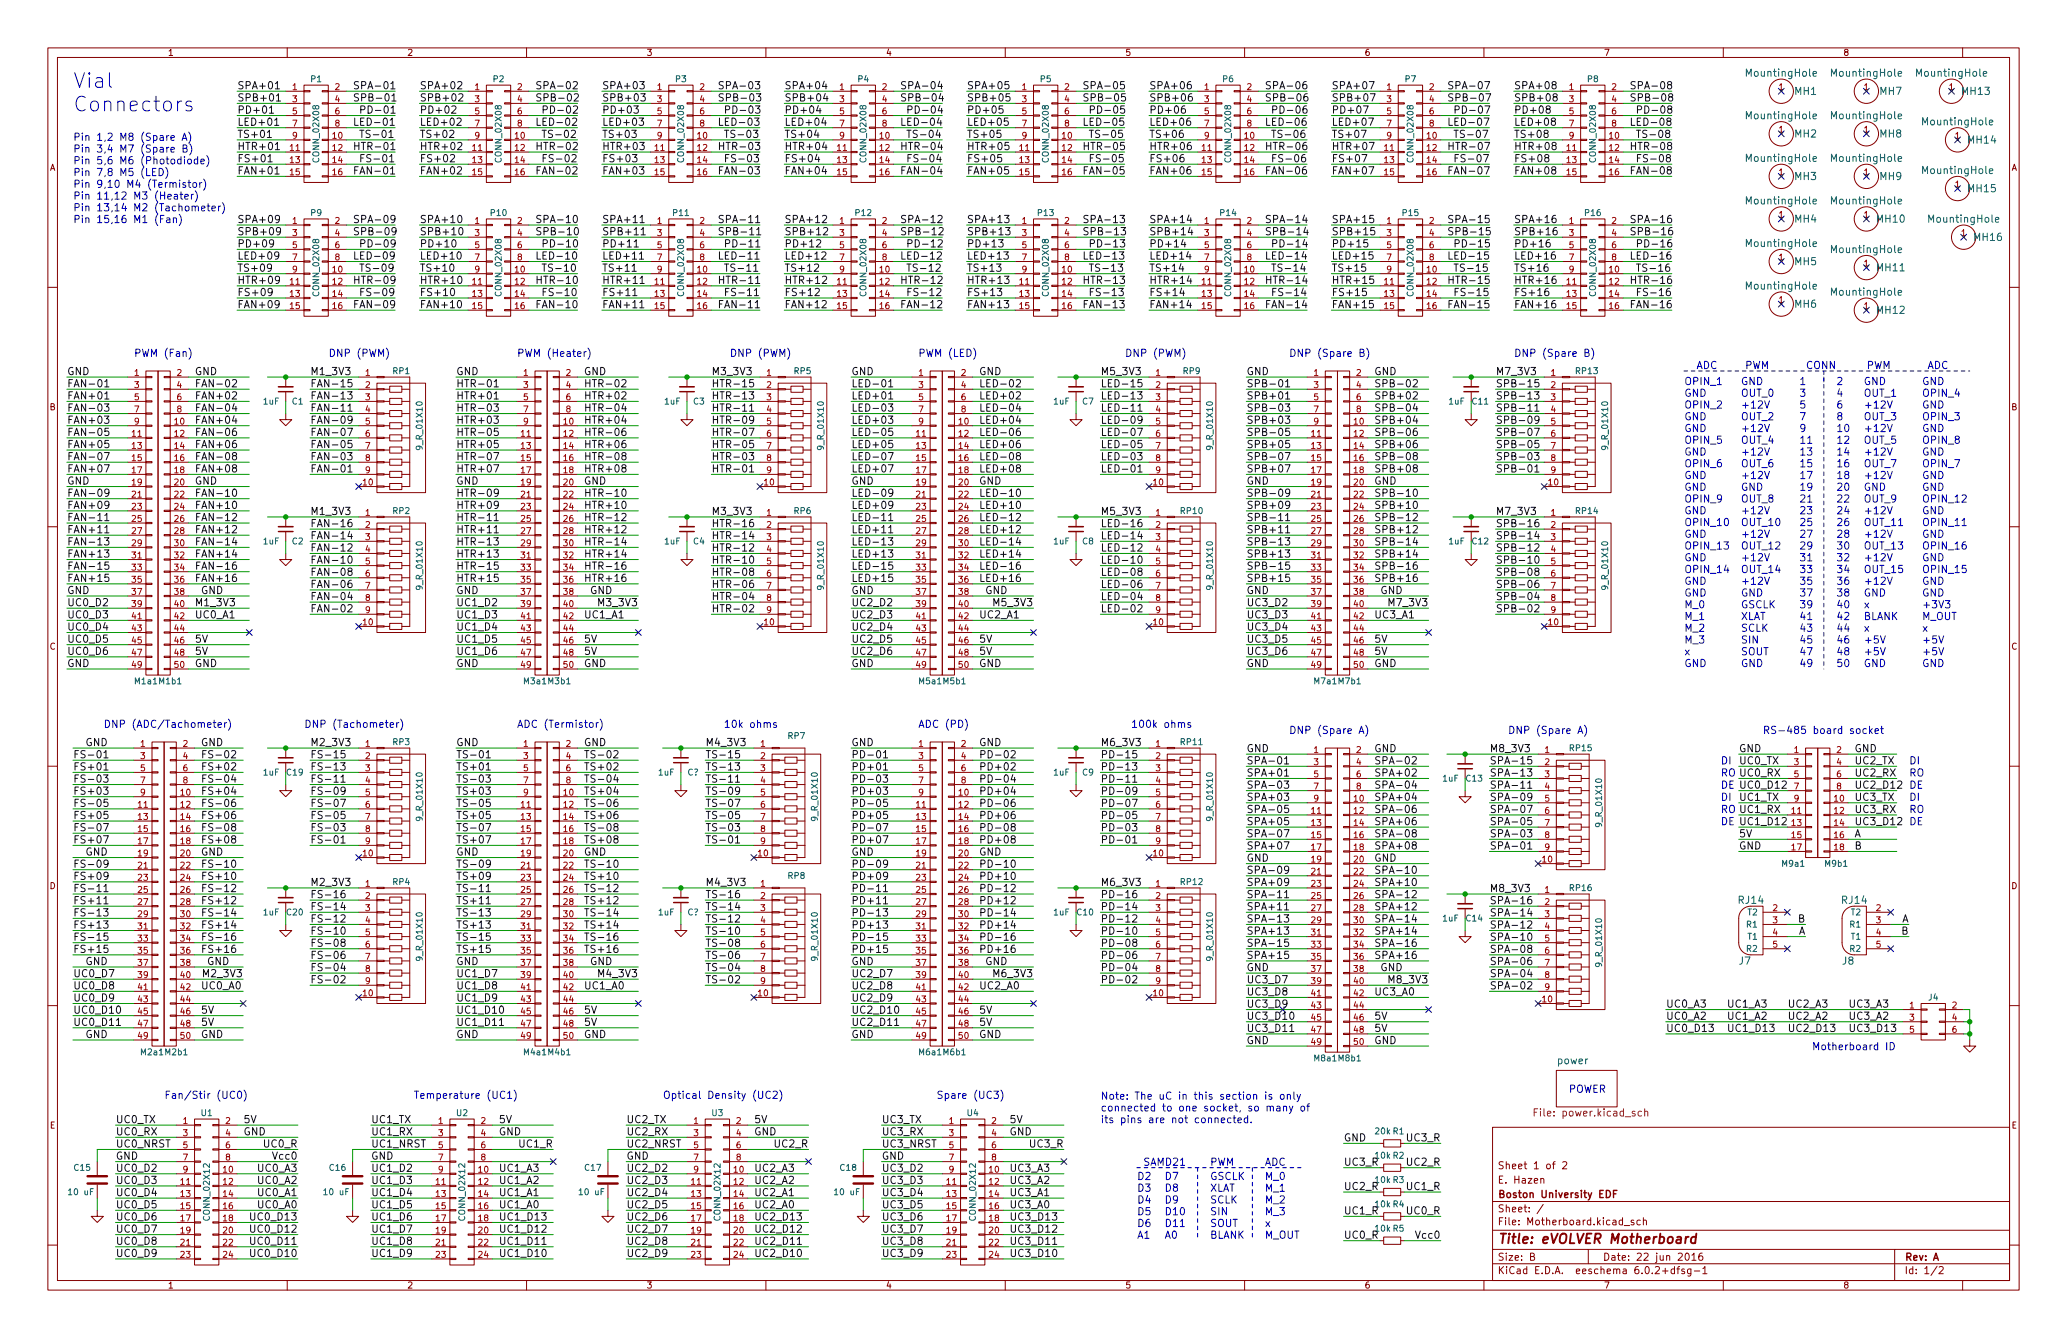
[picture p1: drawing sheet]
<svg xmlns="http://www.w3.org/2000/svg" width="432mm" height="279mm" viewBox="0 0 432 279" stroke-linecap="round" stroke-linejoin="round" font-family="sans-serif">
<defs><g id="words">
<g font-size="4.2" fill="#0000c2">
<text x="15.2" y="18.4">Vial</text>
<text x="15.2" y="23.3">Connectors</text>
</g>
<text font-size="2.8" fill="#840000" x="312.8" y="259.7">Title: eVOLVER Motherboard</text>
<g font-size="2.1" fill="#006464">
<text x="365" y="16">MountingHole</text>
<text x="382.8" y="16">MountingHole</text>
<text x="400.6" y="16">MountingHole</text>
<text x="374.9" y="19.8">MH1</text>
<text x="392.7" y="19.8">MH7</text>
<text x="409.9" y="19.8">MH13</text>
<text x="365" y="24.9">MountingHole</text>
<text x="374.9" y="28.7">MH2</text>
<text x="382.8" y="24.9">MountingHole</text>
<text x="392.7" y="28.7">MH8</text>
<text x="401.9" y="26.2">MountingHole</text>
<text x="411.2" y="30">MH14</text>
<text x="365" y="33.8">MountingHole</text>
<text x="382.8" y="33.8">MountingHole</text>
<text x="374.9" y="37.6">MH3</text>
<text x="392.7" y="37.6">MH9</text>
<text x="401.9" y="36.3">MountingHole</text>
<text x="411.2" y="40.1">MH15</text>
<text x="365" y="42.7">MountingHole</text>
<text x="374.9" y="46.5">MH4</text>
<text x="382.8" y="42.7">MountingHole</text>
<text x="392.1" y="46.5">MH10</text>
<text x="403.1" y="46.5">MountingHole</text>
<text x="365" y="51.6">MountingHole</text>
<text x="382.8" y="52.8">MountingHole</text>
<text x="412.5" y="50.3">MH16</text>
<text x="374.9" y="55.4">MH5</text>
<text x="392.1" y="56.6">MH11</text>
<text x="365" y="60.5">MountingHole</text>
<text x="374.9" y="64.3">MH6</text>
<text x="382.8" y="61.7">MountingHole</text>
<text x="392.1" y="65.5">MH12</text>
<text x="363.2" y="188.7">RJ14</text>
<text x="384.8" y="188.7">RJ14</text>
<text x="363.3" y="201.4">J7</text>
<text x="384.9" y="201.4">J8</text>
<text x="325.4" y="222.2">power</text>
</g>
<g font-size="2.1" fill="#0f0f0f">
<text x="49.5" y="23.7">PD+01</text>
<text x="49.5" y="18.6">SPA+01</text>
<text x="49.5" y="21.2">SPB+01</text>
<text x="73.7" y="18.6">SPA-01</text>
<text x="73.7" y="21.2">SPB-01</text>
<text x="74.9" y="23.7">PD-01</text>
<text x="87.6" y="18.6">SPA+02</text>
<text x="87.6" y="23.7">PD+02</text>
<text x="87.6" y="21.2">SPB+02</text>
<text x="111.8" y="18.6">SPA-02</text>
<text x="111.8" y="21.2">SPB-02</text>
<text x="113" y="23.7">PD-02</text>
<text x="125.7" y="23.7">PD+03</text>
<text x="125.7" y="21.2">SPB+03</text>
<text x="125.7" y="18.6">SPA+03</text>
<text x="149.9" y="18.6">SPA-03</text>
<text x="149.9" y="21.2">SPB-03</text>
<text x="151.1" y="23.7">PD-03</text>
<text x="163.8" y="18.6">SPA+04</text>
<text x="163.8" y="21.2">SPB+04</text>
<text x="163.8" y="23.7">PD+04</text>
<text x="188" y="18.6">SPA-04</text>
<text x="188" y="21.2">SPB-04</text>
<text x="189.2" y="23.7">PD-04</text>
<text x="201.9" y="23.7">PD+05</text>
<text x="201.9" y="21.2">SPB+05</text>
<text x="201.9" y="18.6">SPA+05</text>
<text x="226.1" y="21.2">SPB-05</text>
<text x="226.1" y="18.6">SPA-05</text>
<text x="227.3" y="23.7">PD-05</text>
<text x="240" y="18.6">SPA+06</text>
<text x="240" y="21.2">SPB+06</text>
<text x="240" y="23.7">PD+06</text>
<text x="264.2" y="21.2">SPB-06</text>
<text x="264.2" y="18.6">SPA-06</text>
<text x="265.4" y="23.7">PD-06</text>
<text x="278.1" y="18.6">SPA+07</text>
<text x="278.1" y="21.2">SPB+07</text>
<text x="278.1" y="23.7">PD+07</text>
<text x="302.3" y="21.2">SPB-07</text>
<text x="302.3" y="18.6">SPA-07</text>
<text x="303.5" y="23.7">PD-07</text>
<text x="316.2" y="23.7">PD+08</text>
<text x="316.2" y="21.2">SPB+08</text>
<text x="316.2" y="18.6">SPA+08</text>
<text x="340.4" y="21.2">SPB-08</text>
<text x="340.4" y="18.6">SPA-08</text>
<text x="341.6" y="23.7">PD-08</text>
<text x="49.5" y="26.3">LED+01</text>
<text x="49.5" y="28.8">TS+01</text>
<text x="73.7" y="26.3">LED-01</text>
<text x="74.9" y="28.8">TS-01</text>
<text x="87.6" y="26.3">LED+02</text>
<text x="87.6" y="28.8">TS+02</text>
<text x="111.8" y="26.3">LED-02</text>
<text x="113" y="28.8">TS-02</text>
<text x="125.7" y="26.3">LED+03</text>
<text x="125.7" y="28.8">TS+03</text>
<text x="149.9" y="26.3">LED-03</text>
<text x="151.1" y="28.8">TS-03</text>
<text x="163.8" y="26.3">LED+04</text>
<text x="163.8" y="28.8">TS+04</text>
<text x="188" y="26.3">LED-04</text>
<text x="189.2" y="28.8">TS-04</text>
<text x="201.9" y="28.8">TS+05</text>
<text x="201.9" y="26.3">LED+05</text>
<text x="226.1" y="26.3">LED-05</text>
<text x="227.3" y="28.8">TS-05</text>
<text x="240" y="28.8">TS+06</text>
<text x="240" y="26.3">LED+06</text>
<text x="264.2" y="26.3">LED-06</text>
<text x="265.4" y="28.8">TS-06</text>
<text x="278.1" y="26.3">LED+07</text>
<text x="278.1" y="28.8">TS+07</text>
<text x="302.3" y="26.3">LED-07</text>
<text x="303.5" y="28.8">TS-07</text>
<text x="316.2" y="26.3">LED+08</text>
<text x="316.2" y="28.8">TS+08</text>
<text x="340.4" y="26.3">LED-08</text>
<text x="341.6" y="28.8">TS-08</text>
<text x="49.5" y="33.9">FS+01</text>
<text x="49.5" y="31.3">HTR+01</text>
<text x="73.7" y="31.3">HTR-01</text>
<text x="74.9" y="33.9">FS-01</text>
<text x="87.6" y="33.9">FS+02</text>
<text x="87.6" y="31.3">HTR+02</text>
<text x="111.8" y="31.3">HTR-02</text>
<text x="113" y="33.9">FS-02</text>
<text x="125.7" y="31.3">HTR+03</text>
<text x="125.7" y="33.9">FS+03</text>
<text x="149.9" y="31.3">HTR-03</text>
<text x="151.1" y="33.9">FS-03</text>
<text x="163.8" y="31.3">HTR+04</text>
<text x="163.8" y="33.9">FS+04</text>
<text x="188" y="31.3">HTR-04</text>
<text x="189.2" y="33.9">FS-04</text>
<text x="201.9" y="33.9">FS+05</text>
<text x="201.9" y="31.3">HTR+05</text>
<text x="226.1" y="31.3">HTR-05</text>
<text x="227.3" y="33.9">FS-05</text>
<text x="240" y="33.9">FS+06</text>
<text x="240" y="31.3">HTR+06</text>
<text x="264.2" y="31.3">HTR-06</text>
<text x="265.4" y="33.9">FS-06</text>
<text x="278.1" y="31.3">HTR+07</text>
<text x="278.1" y="33.9">FS+07</text>
<text x="302.3" y="31.3">HTR-07</text>
<text x="303.5" y="33.9">FS-07</text>
<text x="316.2" y="31.3">HTR+08</text>
<text x="316.2" y="33.9">FS+08</text>
<text x="340.4" y="31.3">HTR-08</text>
<text x="341.6" y="33.9">FS-08</text>
<text x="49.5" y="36.4">FAN+01</text>
<text x="73.7" y="36.4">FAN-01</text>
<text x="87.6" y="36.4">FAN+02</text>
<text x="111.8" y="36.4">FAN-02</text>
<text x="125.7" y="36.4">FAN+03</text>
<text x="149.9" y="36.4">FAN-03</text>
<text x="163.8" y="36.4">FAN+04</text>
<text x="188" y="36.4">FAN-04</text>
<text x="201.9" y="36.4">FAN+05</text>
<text x="226.1" y="36.4">FAN-05</text>
<text x="240" y="36.4">FAN+06</text>
<text x="264.2" y="36.4">FAN-06</text>
<text x="278.1" y="36.4">FAN+07</text>
<text x="302.3" y="36.4">FAN-07</text>
<text x="316.2" y="36.4">FAN+08</text>
<text x="340.4" y="36.4">FAN-08</text>
<text x="49.5" y="46.6">SPA+09</text>
<text x="73.7" y="46.6">SPA-09</text>
<text x="87.6" y="46.6">SPA+10</text>
<text x="111.8" y="46.6">SPA-10</text>
<text x="125.7" y="46.6">SPA+11</text>
<text x="149.9" y="46.6">SPA-11</text>
<text x="163.8" y="46.6">SPA+12</text>
<text x="188" y="46.6">SPA-12</text>
<text x="201.9" y="46.6">SPA+13</text>
<text x="226.1" y="46.6">SPA-13</text>
<text x="240" y="46.6">SPA+14</text>
<text x="264.2" y="46.6">SPA-14</text>
<text x="278.1" y="46.6">SPA+15</text>
<text x="302.3" y="46.6">SPA-15</text>
<text x="316.2" y="46.6">SPA+16</text>
<text x="340.4" y="46.6">SPA-16</text>
<text x="49.5" y="49.1">SPB+09</text>
<text x="49.5" y="51.7">PD+09</text>
<text x="73.7" y="49.1">SPB-09</text>
<text x="74.9" y="51.7">PD-09</text>
<text x="87.6" y="51.7">PD+10</text>
<text x="87.6" y="49.1">SPB+10</text>
<text x="111.8" y="49.1">SPB-10</text>
<text x="113" y="51.7">PD-10</text>
<text x="125.7" y="51.7">PD+11</text>
<text x="125.7" y="49.1">SPB+11</text>
<text x="149.9" y="49.1">SPB-11</text>
<text x="151.1" y="51.7">PD-11</text>
<text x="163.8" y="51.7">PD+12</text>
<text x="163.8" y="49.1">SPB+12</text>
<text x="188" y="49.1">SPB-12</text>
<text x="189.2" y="51.7">PD-12</text>
<text x="201.9" y="51.7">PD+13</text>
<text x="201.9" y="49.1">SPB+13</text>
<text x="226.1" y="49.1">SPB-13</text>
<text x="227.3" y="51.7">PD-13</text>
<text x="240" y="51.7">PD+14</text>
<text x="240" y="49.1">SPB+14</text>
<text x="264.2" y="49.1">SPB-14</text>
<text x="265.4" y="51.7">PD-14</text>
<text x="278.1" y="49.1">SPB+15</text>
<text x="278.1" y="51.7">PD+15</text>
<text x="302.3" y="49.1">SPB-15</text>
<text x="303.5" y="51.7">PD-15</text>
<text x="316.2" y="51.7">PD+16</text>
<text x="316.2" y="49.1">SPB+16</text>
<text x="340.4" y="49.1">SPB-16</text>
<text x="341.6" y="51.7">PD-16</text>
<text x="49.5" y="54.2">LED+09</text>
<text x="49.5" y="56.7">TS+09</text>
<text x="49.5" y="59.3">HTR+09</text>
<text x="73.7" y="54.2">LED-09</text>
<text x="73.7" y="59.3">HTR-09</text>
<text x="74.9" y="56.7">TS-09</text>
<text x="87.6" y="54.2">LED+10</text>
<text x="87.6" y="56.7">TS+10</text>
<text x="87.6" y="59.3">HTR+10</text>
<text x="111.8" y="59.3">HTR-10</text>
<text x="111.8" y="54.2">LED-10</text>
<text x="113" y="56.7">TS-10</text>
<text x="125.7" y="59.3">HTR+11</text>
<text x="125.7" y="56.7">TS+11</text>
<text x="125.7" y="54.2">LED+11</text>
<text x="149.9" y="59.3">HTR-11</text>
<text x="149.9" y="54.2">LED-11</text>
<text x="151.1" y="56.7">TS-11</text>
<text x="163.8" y="59.3">HTR+12</text>
<text x="163.8" y="54.2">LED+12</text>
<text x="163.8" y="56.7">TS+12</text>
<text x="188" y="54.2">LED-12</text>
<text x="188" y="59.3">HTR-12</text>
<text x="189.2" y="56.7">TS-12</text>
<text x="201.9" y="56.7">TS+13</text>
<text x="201.9" y="54.2">LED+13</text>
<text x="201.9" y="59.3">HTR+13</text>
<text x="226.1" y="54.2">LED-13</text>
<text x="226.1" y="59.3">HTR-13</text>
<text x="227.3" y="56.7">TS-13</text>
<text x="240" y="54.2">LED+14</text>
<text x="240" y="56.7">TS+14</text>
<text x="240" y="59.3">HTR+14</text>
<text x="264.2" y="59.3">HTR-14</text>
<text x="264.2" y="54.2">LED-14</text>
<text x="265.4" y="56.7">TS-14</text>
<text x="278.1" y="54.2">LED+15</text>
<text x="278.1" y="59.3">HTR+15</text>
<text x="278.1" y="56.7">TS+15</text>
<text x="302.3" y="59.3">HTR-15</text>
<text x="302.3" y="54.2">LED-15</text>
<text x="303.5" y="56.7">TS-15</text>
<text x="316.2" y="59.3">HTR+16</text>
<text x="316.2" y="54.2">LED+16</text>
<text x="316.2" y="56.7">TS+16</text>
<text x="340.4" y="54.2">LED-16</text>
<text x="340.4" y="59.3">HTR-16</text>
<text x="341.6" y="56.7">TS-16</text>
<text x="49.5" y="64.4">FAN+09</text>
<text x="49.5" y="61.8">FS+09</text>
<text x="73.7" y="64.4">FAN-09</text>
<text x="74.9" y="61.8">FS-09</text>
<text x="87.6" y="61.8">FS+10</text>
<text x="87.6" y="64.4">FAN+10</text>
<text x="111.8" y="64.4">FAN-10</text>
<text x="113" y="61.8">FS-10</text>
<text x="125.7" y="61.8">FS+11</text>
<text x="125.7" y="64.4">FAN+11</text>
<text x="149.9" y="64.4">FAN-11</text>
<text x="151.1" y="61.8">FS-11</text>
<text x="163.8" y="61.8">FS+12</text>
<text x="163.8" y="64.4">FAN+12</text>
<text x="188" y="64.4">FAN-12</text>
<text x="189.2" y="61.8">FS-12</text>
<text x="201.9" y="61.8">FS+13</text>
<text x="201.9" y="64.4">FAN+13</text>
<text x="226.1" y="64.4">FAN-13</text>
<text x="227.3" y="61.8">FS-13</text>
<text x="240" y="61.8">FS+14</text>
<text x="240" y="64.4">FAN+14</text>
<text x="264.2" y="64.4">FAN-14</text>
<text x="265.4" y="61.8">FS-14</text>
<text x="278.1" y="64.4">FAN+15</text>
<text x="278.1" y="61.8">FS+15</text>
<text x="302.3" y="64.4">FAN-15</text>
<text x="303.5" y="61.8">FS-15</text>
<text x="316.2" y="61.8">FS+16</text>
<text x="316.2" y="64.4">FAN+16</text>
<text x="340.4" y="64.4">FAN-16</text>
<text x="341.6" y="61.8">FS-16</text>
<text x="14" y="78.3">GND</text>
<text x="14" y="80.9">FAN-01</text>
<text x="14" y="83.4">FAN+01</text>
<text x="40.6" y="83.4">FAN+02</text>
<text x="40.6" y="78.3">GND</text>
<text x="40.6" y="80.9">FAN-02</text>
<text x="64.8" y="78.3">M1_3V3</text>
<text x="64.8" y="80.9">FAN-15</text>
<text x="64.8" y="83.4">FAN-13</text>
<text x="95.2" y="83.4">HTR+01</text>
<text x="95.2" y="78.3">GND</text>
<text x="95.2" y="80.9">HTR-01</text>
<text x="121.9" y="80.9">HTR-02</text>
<text x="121.9" y="83.4">HTR+02</text>
<text x="121.9" y="78.3">GND</text>
<text x="148.6" y="83.4">HTR-13</text>
<text x="148.6" y="80.9">HTR-15</text>
<text x="148.6" y="78.3">M3_3V3</text>
<text x="177.8" y="80.9">LED-01</text>
<text x="177.8" y="83.4">LED+01</text>
<text x="177.8" y="78.3">GND</text>
<text x="204.5" y="78.3">GND</text>
<text x="204.5" y="83.4">LED+02</text>
<text x="204.5" y="80.9">LED-02</text>
<text x="229.9" y="83.4">LED-13</text>
<text x="229.9" y="78.3">M5_3V3</text>
<text x="229.9" y="80.9">LED-15</text>
<text x="260.3" y="80.9">SPB-01</text>
<text x="260.3" y="78.3">GND</text>
<text x="260.3" y="83.4">SPB+01</text>
<text x="287" y="80.9">SPB-02</text>
<text x="287" y="83.4">SPB+02</text>
<text x="287" y="78.3">GND</text>
<text x="312.4" y="83.4">SPB-13</text>
<text x="312.4" y="80.9">SPB-15</text>
<text x="312.4" y="78.3">M7_3V3</text>
<text x="14" y="85.9">FAN-03</text>
<text x="14" y="88.5">FAN+03</text>
<text x="40.6" y="88.5">FAN+04</text>
<text x="40.6" y="85.9">FAN-04</text>
<text x="64.8" y="88.5">FAN-09</text>
<text x="64.8" y="85.9">FAN-11</text>
<text x="95.2" y="88.5">HTR+03</text>
<text x="95.2" y="85.9">HTR-03</text>
<text x="121.9" y="88.5">HTR+04</text>
<text x="121.9" y="85.9">HTR-04</text>
<text x="148.6" y="88.5">HTR-09</text>
<text x="148.6" y="85.9">HTR-11</text>
<text x="177.8" y="88.5">LED+03</text>
<text x="177.8" y="85.9">LED-03</text>
<text x="204.5" y="88.5">LED+04</text>
<text x="204.5" y="85.9">LED-04</text>
<text x="229.9" y="88.5">LED-09</text>
<text x="229.9" y="85.9">LED-11</text>
<text x="260.3" y="88.5">SPB+03</text>
<text x="260.3" y="85.9">SPB-03</text>
<text x="287" y="85.9">SPB-04</text>
<text x="287" y="88.5">SPB+04</text>
<text x="312.4" y="88.5">SPB-09</text>
<text x="312.4" y="85.9">SPB-11</text>
<text x="14" y="93.6">FAN+05</text>
<text x="14" y="91">FAN-05</text>
<text x="40.6" y="91">FAN-06</text>
<text x="40.6" y="93.6">FAN+06</text>
<text x="64.8" y="91">FAN-07</text>
<text x="64.8" y="93.6">FAN-05</text>
<text x="95.2" y="93.6">HTR+05</text>
<text x="95.2" y="91">HTR-05</text>
<text x="121.9" y="91">HTR-06</text>
<text x="121.9" y="93.6">HTR+06</text>
<text x="148.6" y="93.6">HTR-05</text>
<text x="148.6" y="91">HTR-07</text>
<text x="177.8" y="93.6">LED+05</text>
<text x="177.8" y="91">LED-05</text>
<text x="204.5" y="93.6">LED+06</text>
<text x="204.5" y="91">LED-06</text>
<text x="229.9" y="93.6">LED-05</text>
<text x="229.9" y="91">LED-07</text>
<text x="260.3" y="91">SPB-05</text>
<text x="260.3" y="93.6">SPB+05</text>
<text x="287" y="93.6">SPB+06</text>
<text x="287" y="91">SPB-06</text>
<text x="312.4" y="91">SPB-07</text>
<text x="312.4" y="93.6">SPB-05</text>
<text x="14" y="98.6">FAN+07</text>
<text x="14" y="101.2">GND</text>
<text x="14" y="96.1">FAN-07</text>
<text x="40.6" y="96.1">FAN-08</text>
<text x="40.6" y="98.6">FAN+08</text>
<text x="40.6" y="101.2">GND</text>
<text x="64.8" y="96.1">FAN-03</text>
<text x="64.8" y="98.6">FAN-01</text>
<text x="95.2" y="96.1">HTR-07</text>
<text x="95.2" y="101.2">GND</text>
<text x="95.2" y="98.6">HTR+07</text>
<text x="121.9" y="96.1">HTR-08</text>
<text x="121.9" y="98.6">HTR+08</text>
<text x="121.9" y="101.2">GND</text>
<text x="148.6" y="98.6">HTR-01</text>
<text x="148.6" y="96.1">HTR-03</text>
<text x="177.8" y="96.1">LED-07</text>
<text x="177.8" y="101.2">GND</text>
<text x="177.8" y="98.6">LED+07</text>
<text x="204.5" y="101.2">GND</text>
<text x="204.5" y="98.6">LED+08</text>
<text x="204.5" y="96.1">LED-08</text>
<text x="229.9" y="96.1">LED-03</text>
<text x="229.9" y="98.6">LED-01</text>
<text x="260.3" y="96.1">SPB-07</text>
<text x="260.3" y="98.6">SPB+07</text>
<text x="260.3" y="101.2">GND</text>
<text x="287" y="98.6">SPB+08</text>
<text x="287" y="96.1">SPB-08</text>
<text x="287" y="101.2">GND</text>
<text x="312.4" y="96.1">SPB-03</text>
<text x="312.4" y="98.6">SPB-01</text>
<text x="14" y="106.3">FAN+09</text>
<text x="14" y="103.7">FAN-09</text>
<text x="40.6" y="106.3">FAN+10</text>
<text x="40.6" y="103.7">FAN-10</text>
<text x="64.8" y="107.5">M1_3V3</text>
<text x="95.2" y="106.3">HTR+09</text>
<text x="95.2" y="103.7">HTR-09</text>
<text x="121.9" y="106.3">HTR+10</text>
<text x="121.9" y="103.7">HTR-10</text>
<text x="148.6" y="107.5">M3_3V3</text>
<text x="177.8" y="103.7">LED-09</text>
<text x="177.8" y="106.3">LED+09</text>
<text x="204.5" y="103.7">LED-10</text>
<text x="204.5" y="106.3">LED+10</text>
<text x="229.9" y="107.5">M5_3V3</text>
<text x="260.3" y="103.7">SPB-09</text>
<text x="260.3" y="106.3">SPB+09</text>
<text x="287" y="103.7">SPB-10</text>
<text x="287" y="106.3">SPB+10</text>
<text x="312.4" y="107.5">M7_3V3</text>
<text x="14" y="111.3">FAN+11</text>
<text x="14" y="113.9">FAN-13</text>
<text x="14" y="108.8">FAN-11</text>
<text x="40.6" y="108.8">FAN-12</text>
<text x="40.6" y="113.9">FAN-14</text>
<text x="40.6" y="111.3">FAN+12</text>
<text x="64.8" y="110.1">FAN-16</text>
<text x="64.8" y="112.6">FAN-14</text>
<text x="95.2" y="111.3">HTR+11</text>
<text x="95.2" y="108.8">HTR-11</text>
<text x="95.2" y="113.9">HTR-13</text>
<text x="121.9" y="108.8">HTR-12</text>
<text x="121.9" y="113.9">HTR-14</text>
<text x="121.9" y="111.3">HTR+12</text>
<text x="148.6" y="112.6">HTR-14</text>
<text x="148.6" y="110.1">HTR-16</text>
<text x="177.8" y="108.8">LED-11</text>
<text x="177.8" y="111.3">LED+11</text>
<text x="177.8" y="113.9">LED-13</text>
<text x="204.5" y="108.8">LED-12</text>
<text x="204.5" y="111.3">LED+12</text>
<text x="204.5" y="113.9">LED-14</text>
<text x="229.9" y="112.6">LED-14</text>
<text x="229.9" y="110.1">LED-16</text>
<text x="260.3" y="111.3">SPB+11</text>
<text x="260.3" y="113.9">SPB-13</text>
<text x="260.3" y="108.8">SPB-11</text>
<text x="287" y="108.8">SPB-12</text>
<text x="287" y="113.9">SPB-14</text>
<text x="287" y="111.3">SPB+12</text>
<text x="312.4" y="112.6">SPB-14</text>
<text x="312.4" y="110.1">SPB-16</text>
<text x="14" y="119">FAN-15</text>
<text x="14" y="116.4">FAN+13</text>
<text x="40.6" y="119">FAN-16</text>
<text x="40.6" y="116.4">FAN+14</text>
<text x="64.8" y="117.7">FAN-10</text>
<text x="64.8" y="115.2">FAN-12</text>
<text x="95.2" y="119">HTR-15</text>
<text x="95.2" y="116.4">HTR+13</text>
<text x="121.9" y="119">HTR-16</text>
<text x="121.9" y="116.4">HTR+14</text>
<text x="148.6" y="115.2">HTR-12</text>
<text x="148.6" y="117.7">HTR-10</text>
<text x="177.8" y="119">LED-15</text>
<text x="177.8" y="116.4">LED+13</text>
<text x="204.5" y="119">LED-16</text>
<text x="204.5" y="116.4">LED+14</text>
<text x="229.9" y="117.7">LED-10</text>
<text x="229.9" y="115.2">LED-12</text>
<text x="260.3" y="116.4">SPB+13</text>
<text x="260.3" y="119">SPB-15</text>
<text x="287" y="119">SPB-16</text>
<text x="287" y="116.4">SPB+14</text>
<text x="312.4" y="117.7">SPB-10</text>
<text x="312.4" y="115.2">SPB-12</text>
<text x="14" y="121.5">FAN+15</text>
<text x="14" y="124">GND</text>
<text x="40.6" y="121.5">FAN+16</text>
<text x="41.9" y="124">GND</text>
<text x="64.8" y="125.3">FAN-04</text>
<text x="64.8" y="122.8">FAN-06</text>
<text x="64.8" y="120.2">FAN-08</text>
<text x="95.2" y="121.5">HTR+15</text>
<text x="95.2" y="124">GND</text>
<text x="121.9" y="121.5">HTR+16</text>
<text x="123.2" y="124">GND</text>
<text x="148.6" y="125.3">HTR-04</text>
<text x="148.6" y="122.8">HTR-06</text>
<text x="148.6" y="120.2">HTR-08</text>
<text x="177.8" y="124">GND</text>
<text x="177.8" y="121.5">LED+15</text>
<text x="204.5" y="121.5">LED+16</text>
<text x="205.7" y="124">GND</text>
<text x="229.9" y="122.8">LED-06</text>
<text x="229.9" y="120.2">LED-08</text>
<text x="229.9" y="125.3">LED-04</text>
<text x="260.3" y="121.5">SPB+15</text>
<text x="260.3" y="124">GND</text>
<text x="287" y="121.5">SPB+16</text>
<text x="288.3" y="124">GND</text>
<text x="312.4" y="122.8">SPB-06</text>
<text x="312.4" y="120.2">SPB-08</text>
<text x="312.4" y="125.3">SPB-04</text>
<text x="14" y="126.6">UC0_D2</text>
<text x="14" y="129.1">UC0_D3</text>
<text x="14" y="131.7">UC0_D4</text>
<text x="40.6" y="129.1">UC0_A1</text>
<text x="40.6" y="126.6">M1_3V3</text>
<text x="64.8" y="127.9">FAN-02</text>
<text x="95.2" y="126.6">UC1_D2</text>
<text x="95.2" y="129.1">UC1_D3</text>
<text x="95.2" y="131.7">UC1_D4</text>
<text x="121.9" y="129.1">UC1_A1</text>
<text x="125.4" y="126.6">M3_3V3</text>
<text x="148.6" y="127.9">HTR-02</text>
<text x="177.8" y="126.6">UC2_D2</text>
<text x="177.8" y="131.7">UC2_D4</text>
<text x="177.8" y="129.1">UC2_D3</text>
<text x="204.5" y="129.1">UC2_A1</text>
<text x="208" y="126.6">M5_3V3</text>
<text x="229.9" y="127.9">LED-02</text>
<text x="260.3" y="126.6">UC3_D2</text>
<text x="260.3" y="131.7">UC3_D4</text>
<text x="260.3" y="129.1">UC3_D3</text>
<text x="287" y="129.1">UC3_A1</text>
<text x="290.5" y="126.6">M7_3V3</text>
<text x="312.4" y="127.9">SPB-02</text>
<text x="14" y="134.2">UC0_D5</text>
<text x="14" y="136.7">UC0_D6</text>
<text x="40.6" y="136.7">5V</text>
<text x="40.6" y="134.2">5V</text>
<text x="95.2" y="136.7">UC1_D6</text>
<text x="95.2" y="134.2">UC1_D5</text>
<text x="121.9" y="136.7">5V</text>
<text x="121.9" y="134.2">5V</text>
<text x="177.8" y="136.7">UC2_D6</text>
<text x="177.8" y="134.2">UC2_D5</text>
<text x="204.5" y="136.7">5V</text>
<text x="204.5" y="134.2">5V</text>
<text x="260.3" y="136.7">UC3_D6</text>
<text x="260.3" y="134.2">UC3_D5</text>
<text x="287" y="136.7">5V</text>
<text x="287" y="134.2">5V</text>
<text x="14" y="139.3">GND</text>
<text x="40.6" y="139.3">GND</text>
<text x="95.2" y="139.3">GND</text>
<text x="121.9" y="139.3">GND</text>
<text x="177.8" y="139.3">GND</text>
<text x="204.5" y="139.3">GND</text>
<text x="260.3" y="139.3">GND</text>
<text x="287" y="139.3">GND</text>
<text x="17.8" y="155.8">GND</text>
<text x="41.9" y="155.8">GND</text>
<text x="64.8" y="155.8">M2_3V3</text>
<text x="95.2" y="155.8">GND</text>
<text x="121.9" y="155.8">GND</text>
<text x="147.3" y="155.8">M4_3V3</text>
<text x="177.8" y="155.8">GND</text>
<text x="204.5" y="155.8">GND</text>
<text x="229.9" y="155.8">M6_3V3</text>
<text x="15.2" y="160.9">FS+01</text>
<text x="15.2" y="158.3">FS-01</text>
<text x="41.9" y="158.3">FS-02</text>
<text x="41.9" y="160.9">FS+02</text>
<text x="64.8" y="160.9">FS-13</text>
<text x="64.8" y="158.3">FS-15</text>
<text x="95.2" y="160.9">TS+01</text>
<text x="95.2" y="158.3">TS-01</text>
<text x="121.9" y="160.9">TS+02</text>
<text x="121.9" y="158.3">TS-02</text>
<text x="147.3" y="160.9">TS-13</text>
<text x="147.3" y="158.3">TS-15</text>
<text x="177.8" y="158.3">PD-01</text>
<text x="177.8" y="160.9">PD+01</text>
<text x="204.5" y="158.3">PD-02</text>
<text x="204.5" y="160.9">PD+02</text>
<text x="229.9" y="158.3">PD-15</text>
<text x="229.9" y="160.9">PD-13</text>
<text x="260.3" y="157.1">GND</text>
<text x="260.3" y="159.6">SPA-01</text>
<text x="287" y="157.1">GND</text>
<text x="287" y="159.6">SPA-02</text>
<text x="311.1" y="157.1">M8_3V3</text>
<text x="311.1" y="159.6">SPA-15</text>
<text x="363.2" y="157.1">GND</text>
<text x="363.2" y="159.6">UC0_TX</text>
<text x="387.3" y="157.1">GND</text>
<text x="387.3" y="159.6">UC2_TX</text>
<text x="15.2" y="166">FS+03</text>
<text x="15.2" y="163.4">FS-03</text>
<text x="41.9" y="166">FS+04</text>
<text x="41.9" y="163.4">FS-04</text>
<text x="64.8" y="166">FS-09</text>
<text x="64.8" y="163.4">FS-11</text>
<text x="95.2" y="166">TS+03</text>
<text x="95.2" y="163.4">TS-03</text>
<text x="121.9" y="166">TS+04</text>
<text x="121.9" y="163.4">TS-04</text>
<text x="147.3" y="163.4">TS-11</text>
<text x="147.3" y="166">TS-09</text>
<text x="177.8" y="166">PD+03</text>
<text x="177.8" y="163.4">PD-03</text>
<text x="204.5" y="166">PD+04</text>
<text x="204.5" y="163.4">PD-04</text>
<text x="229.9" y="163.4">PD-11</text>
<text x="229.9" y="166">PD-09</text>
<text x="260.3" y="167.2">SPA+03</text>
<text x="260.3" y="162.1">SPA+01</text>
<text x="260.3" y="164.7">SPA-03</text>
<text x="287" y="162.1">SPA+02</text>
<text x="287" y="167.2">SPA+04</text>
<text x="287" y="164.7">SPA-04</text>
<text x="311.1" y="167.2">SPA-09</text>
<text x="311.1" y="162.1">SPA-13</text>
<text x="311.1" y="164.7">SPA-11</text>
<text x="363.2" y="167.2">UC1_TX</text>
<text x="387.3" y="167.2">UC3_TX</text>
<text x="387.3" y="164.7">UC2_D12</text>
<text x="387.3" y="162.1">UC2_RX</text>
<text x="15.2" y="173.6">FS-07</text>
<text x="15.2" y="168.5">FS-05</text>
<text x="15.2" y="171">FS+05</text>
<text x="41.9" y="168.5">FS-06</text>
<text x="41.9" y="173.6">FS-08</text>
<text x="41.9" y="171">FS+06</text>
<text x="64.8" y="168.5">FS-07</text>
<text x="64.8" y="173.6">FS-03</text>
<text x="64.8" y="171">FS-05</text>
<text x="95.2" y="171">TS+05</text>
<text x="95.2" y="173.6">TS-07</text>
<text x="95.2" y="168.5">TS-05</text>
<text x="121.9" y="168.5">TS-06</text>
<text x="121.9" y="171">TS+06</text>
<text x="121.9" y="173.6">TS-08</text>
<text x="147.3" y="168.5">TS-07</text>
<text x="147.3" y="173.6">TS-03</text>
<text x="147.3" y="171">TS-05</text>
<text x="177.8" y="171">PD+05</text>
<text x="177.8" y="168.5">PD-05</text>
<text x="177.8" y="173.6">PD-07</text>
<text x="204.5" y="168.5">PD-06</text>
<text x="204.5" y="173.6">PD-08</text>
<text x="204.5" y="171">PD+06</text>
<text x="229.9" y="168.5">PD-07</text>
<text x="229.9" y="173.6">PD-03</text>
<text x="229.9" y="171">PD-05</text>
<text x="260.3" y="172.3">SPA+05</text>
<text x="260.3" y="169.8">SPA-05</text>
<text x="287" y="169.8">SPA-06</text>
<text x="287" y="172.3">SPA+06</text>
<text x="311.1" y="169.8">SPA-07</text>
<text x="311.1" y="172.3">SPA-05</text>
<text x="387.3" y="169.8">UC3_RX</text>
<text x="387.3" y="172.3">UC3_D12</text>
<text x="15.2" y="176.1">FS+07</text>
<text x="17.8" y="178.7">GND</text>
<text x="41.9" y="178.7">GND</text>
<text x="41.9" y="176.1">FS+08</text>
<text x="64.8" y="176.1">FS-01</text>
<text x="95.2" y="178.7">GND</text>
<text x="95.2" y="176.1">TS+07</text>
<text x="121.9" y="176.1">TS+08</text>
<text x="121.9" y="178.7">GND</text>
<text x="147.3" y="176.1">TS-01</text>
<text x="177.8" y="176.1">PD+07</text>
<text x="177.8" y="178.7">GND</text>
<text x="204.5" y="176.1">PD+08</text>
<text x="204.5" y="178.7">GND</text>
<text x="229.9" y="176.1">PD-01</text>
<text x="260.3" y="174.8">SPA-07</text>
<text x="260.3" y="179.9">GND</text>
<text x="260.3" y="177.4">SPA+07</text>
<text x="287" y="174.8">SPA-08</text>
<text x="287" y="179.9">GND</text>
<text x="287" y="177.4">SPA+08</text>
<text x="311.1" y="177.4">SPA-01</text>
<text x="311.1" y="174.8">SPA-03</text>
<text x="363.2" y="174.8">5V</text>
<text x="363.2" y="177.4">GND</text>
<text x="387.3" y="174.8">A</text>
<text x="387.3" y="177.4">B</text>
<text x="15.2" y="183.7">FS+09</text>
<text x="15.2" y="181.2">FS-09</text>
<text x="41.9" y="181.2">FS-10</text>
<text x="41.9" y="183.7">FS+10</text>
<text x="64.8" y="185">M2_3V3</text>
<text x="95.2" y="181.2">TS-09</text>
<text x="95.2" y="183.7">TS+09</text>
<text x="121.9" y="183.7">TS+10</text>
<text x="121.9" y="181.2">TS-10</text>
<text x="147.3" y="185">M4_3V3</text>
<text x="177.8" y="181.2">PD-09</text>
<text x="177.8" y="183.7">PD+09</text>
<text x="204.5" y="183.7">PD+10</text>
<text x="204.5" y="181.2">PD-10</text>
<text x="229.9" y="185">M6_3V3</text>
<text x="260.3" y="182.5">SPA-09</text>
<text x="260.3" y="185">SPA+09</text>
<text x="287" y="182.5">SPA-10</text>
<text x="287" y="185">SPA+10</text>
<text x="15.2" y="188.8">FS+11</text>
<text x="15.2" y="191.4">FS-13</text>
<text x="15.2" y="186.3">FS-11</text>
<text x="41.9" y="191.4">FS-14</text>
<text x="41.9" y="186.3">FS-12</text>
<text x="41.9" y="188.8">FS+12</text>
<text x="64.8" y="187.5">FS-16</text>
<text x="64.8" y="190.1">FS-14</text>
<text x="95.2" y="188.8">TS+11</text>
<text x="95.2" y="191.4">TS-13</text>
<text x="95.2" y="186.3">TS-11</text>
<text x="121.9" y="186.3">TS-12</text>
<text x="121.9" y="191.4">TS-14</text>
<text x="121.9" y="188.8">TS+12</text>
<text x="147.3" y="187.5">TS-16</text>
<text x="147.3" y="190.1">TS-14</text>
<text x="177.8" y="186.3">PD-11</text>
<text x="177.8" y="191.4">PD-13</text>
<text x="177.8" y="188.8">PD+11</text>
<text x="204.5" y="191.4">PD-14</text>
<text x="204.5" y="188.8">PD+12</text>
<text x="204.5" y="186.3">PD-12</text>
<text x="229.9" y="190.1">PD-14</text>
<text x="229.9" y="187.5">PD-16</text>
<text x="260.3" y="190.1">SPA+11</text>
<text x="260.3" y="187.5">SPA-11</text>
<text x="287" y="190.1">SPA+12</text>
<text x="287" y="187.5">SPA-12</text>
<text x="311.1" y="186.3">M8_3V3</text>
<text x="311.1" y="188.8">SPA-16</text>
<text x="311.1" y="191.4">SPA-14</text>
<text x="15.2" y="193.9">FS+13</text>
<text x="15.2" y="196.4">FS-15</text>
<text x="41.9" y="196.4">FS-16</text>
<text x="41.9" y="193.9">FS+14</text>
<text x="64.8" y="192.6">FS-12</text>
<text x="64.8" y="195.2">FS-10</text>
<text x="64.8" y="197.7">FS-08</text>
<text x="95.2" y="196.4">TS-15</text>
<text x="95.2" y="193.9">TS+13</text>
<text x="121.9" y="196.4">TS-16</text>
<text x="121.9" y="193.9">TS+14</text>
<text x="147.3" y="192.6">TS-12</text>
<text x="147.3" y="197.7">TS-08</text>
<text x="147.3" y="195.2">TS-10</text>
<text x="177.8" y="196.4">PD-15</text>
<text x="177.8" y="193.9">PD+13</text>
<text x="204.5" y="196.4">PD-16</text>
<text x="204.5" y="193.9">PD+14</text>
<text x="229.9" y="197.7">PD-08</text>
<text x="229.9" y="195.2">PD-10</text>
<text x="229.9" y="192.6">PD-12</text>
<text x="260.3" y="197.7">SPA-15</text>
<text x="260.3" y="195.2">SPA+13</text>
<text x="260.3" y="192.6">SPA-13</text>
<text x="287" y="195.2">SPA+14</text>
<text x="287" y="197.7">SPA-16</text>
<text x="287" y="192.6">SPA-14</text>
<text x="311.1" y="193.9">SPA-12</text>
<text x="311.1" y="196.4">SPA-10</text>
<text x="375.7" y="195.2">A</text>
<text x="375.7" y="192.6">B</text>
<text x="397.2" y="195.2">B</text>
<text x="397.2" y="192.6">A</text>
<text x="15.2" y="199">FS+15</text>
<text x="17.8" y="201.5">GND</text>
<text x="41.9" y="199">FS+16</text>
<text x="43.2" y="201.5">GND</text>
<text x="64.8" y="202.8">FS-04</text>
<text x="64.8" y="200.2">FS-06</text>
<text x="95.2" y="201.5">GND</text>
<text x="95.2" y="199">TS+15</text>
<text x="121.9" y="199">TS+16</text>
<text x="123.2" y="201.5">GND</text>
<text x="147.3" y="200.2">TS-06</text>
<text x="147.3" y="202.8">TS-04</text>
<text x="177.8" y="201.5">GND</text>
<text x="177.8" y="199">PD+15</text>
<text x="204.5" y="199">PD+16</text>
<text x="205.7" y="201.5">GND</text>
<text x="229.9" y="202.8">PD-04</text>
<text x="229.9" y="200.2">PD-06</text>
<text x="260.3" y="202.8">GND</text>
<text x="260.3" y="200.2">SPA+15</text>
<text x="287" y="200.2">SPA+16</text>
<text x="288.3" y="202.8">GND</text>
<text x="311.1" y="201.5">SPA-06</text>
<text x="311.1" y="199">SPA-08</text>
<text x="15.2" y="204.1">UC0_D7</text>
<text x="15.2" y="206.6">UC0_D8</text>
<text x="15.2" y="209.1">UC0_D9</text>
<text x="41.9" y="206.6">UC0_A0</text>
<text x="42.9" y="204.1">M2_3V3</text>
<text x="64.8" y="205.3">FS-02</text>
<text x="95.2" y="209.1">UC1_D9</text>
<text x="95.2" y="206.6">UC1_D8</text>
<text x="95.2" y="204.1">UC1_D7</text>
<text x="121.9" y="206.6">UC1_A0</text>
<text x="125.4" y="204.1">M4_3V3</text>
<text x="147.3" y="205.3">TS-02</text>
<text x="177.8" y="204.1">UC2_D7</text>
<text x="177.8" y="206.6">UC2_D8</text>
<text x="177.8" y="209.1">UC2_D9</text>
<text x="204.5" y="206.6">UC2_A0</text>
<text x="208" y="204.1">M6_3V3</text>
<text x="229.9" y="205.3">PD-02</text>
<text x="260.3" y="207.9">UC3_D8</text>
<text x="260.3" y="205.3">UC3_D7</text>
<text x="287" y="207.9">UC3_A0</text>
<text x="290.5" y="205.3">M8_3V3</text>
<text x="311.1" y="206.6">SPA-02</text>
<text x="311.1" y="204.1">SPA-04</text>
<text x="15.2" y="211.7">UC0_D10</text>
<text x="15.2" y="214.2">UC0_D11</text>
<text x="41.9" y="211.7">5V</text>
<text x="41.9" y="214.2">5V</text>
<text x="95.2" y="214.2">UC1_D11</text>
<text x="95.2" y="211.7">UC1_D10</text>
<text x="121.9" y="214.2">5V</text>
<text x="121.9" y="211.7">5V</text>
<text x="177.8" y="214.2">UC2_D11</text>
<text x="177.8" y="211.7">UC2_D10</text>
<text x="204.5" y="211.7">5V</text>
<text x="204.5" y="214.2">5V</text>
<text x="260.3" y="210.4">UC3_D9</text>
<text x="260.3" y="215.5">UC3_D11</text>
<text x="260.3" y="212.9">UC3_D10</text>
<text x="287" y="215.5">5V</text>
<text x="287" y="212.9">5V</text>
<text x="348" y="212.9">UC0_A2</text>
<text x="348" y="210.4">UC0_A3</text>
<text x="348" y="215.5">UC0_D13</text>
<text x="360.7" y="212.9">UC1_A2</text>
<text x="360.7" y="210.4">UC1_A3</text>
<text x="360.7" y="215.5">UC1_D13</text>
<text x="373.4" y="215.5">UC2_D13</text>
<text x="373.4" y="210.4">UC2_A3</text>
<text x="373.4" y="212.9">UC2_A2</text>
<text x="386.1" y="212.9">UC3_A2</text>
<text x="386.1" y="215.5">UC3_D13</text>
<text x="386.1" y="210.4">UC3_A3</text>
<text x="17.8" y="216.8">GND</text>
<text x="41.9" y="216.8">GND</text>
<text x="95.2" y="216.8">GND</text>
<text x="121.9" y="216.8">GND</text>
<text x="177.8" y="216.8">GND</text>
<text x="204.5" y="216.8">GND</text>
<text x="260.3" y="218">GND</text>
<text x="287" y="218">GND</text>
<text x="24.1" y="234.5">UC0_TX</text>
<text x="24.1" y="237.1">UC0_RX</text>
<text x="24.1" y="239.6">UC0_NRST</text>
<text x="50.8" y="237.1">GND</text>
<text x="50.8" y="234.5">5V</text>
<text x="55.3" y="239.6">UC0_R</text>
<text x="77.5" y="234.5">UC1_TX</text>
<text x="77.5" y="237.1">UC1_RX</text>
<text x="77.5" y="239.6">UC1_NRST</text>
<text x="104.1" y="237.1">GND</text>
<text x="104.1" y="234.5">5V</text>
<text x="108.6" y="239.6">UC1_R</text>
<text x="130.8" y="239.6">UC2_NRST</text>
<text x="130.8" y="234.5">UC2_TX</text>
<text x="130.8" y="237.1">UC2_RX</text>
<text x="157.5" y="234.5">5V</text>
<text x="157.5" y="237.1">GND</text>
<text x="162" y="239.6">UC2_R</text>
<text x="184.1" y="237.1">UC3_RX</text>
<text x="184.1" y="239.6">UC3_NRST</text>
<text x="184.1" y="234.5">UC3_TX</text>
<text x="210.8" y="234.5">5V</text>
<text x="210.8" y="237.1">GND</text>
<text x="215.3" y="239.6">UC3_R</text>
<text x="280.7" y="238.3">GND</text>
<text x="294" y="238.3">UC3_R</text>
<text x="24.1" y="242.2">GND</text>
<text x="24.1" y="244.7">UC0_D2</text>
<text x="54.1" y="244.7">UC0_A3</text>
<text x="57.3" y="242.2">Vcc0</text>
<text x="77.5" y="242.2">GND</text>
<text x="77.5" y="244.7">UC1_D2</text>
<text x="104.1" y="244.7">UC1_A3</text>
<text x="130.8" y="242.2">GND</text>
<text x="130.8" y="244.7">UC2_D2</text>
<text x="157.5" y="244.7">UC2_A3</text>
<text x="184.1" y="244.7">UC3_D2</text>
<text x="184.1" y="242.2">GND</text>
<text x="210.8" y="244.7">UC3_A3</text>
<text x="280.7" y="243.4">UC3_R</text>
<text x="294" y="243.4">UC2_R</text>
<text x="24.1" y="249.8">UC0_D4</text>
<text x="24.1" y="247.2">UC0_D3</text>
<text x="54.1" y="247.2">UC0_A2</text>
<text x="54.1" y="249.8">UC0_A1</text>
<text x="77.5" y="249.8">UC1_D4</text>
<text x="77.5" y="247.2">UC1_D3</text>
<text x="104.1" y="249.8">UC1_A1</text>
<text x="104.1" y="247.2">UC1_A2</text>
<text x="130.8" y="249.8">UC2_D4</text>
<text x="130.8" y="247.2">UC2_D3</text>
<text x="157.5" y="247.2">UC2_A2</text>
<text x="157.5" y="249.8">UC2_A1</text>
<text x="184.1" y="249.8">UC3_D4</text>
<text x="184.1" y="247.2">UC3_D3</text>
<text x="210.8" y="247.2">UC3_A2</text>
<text x="210.8" y="249.8">UC3_A1</text>
<text x="280.7" y="248.5">UC2_R</text>
<text x="294" y="248.5">UC1_R</text>
<text x="24.1" y="257.4">UC0_D7</text>
<text x="24.1" y="252.3">UC0_D5</text>
<text x="24.1" y="254.9">UC0_D6</text>
<text x="52.9" y="257.4">UC0_D12</text>
<text x="52.9" y="254.9">UC0_D13</text>
<text x="54.1" y="252.3">UC0_A0</text>
<text x="77.5" y="252.3">UC1_D5</text>
<text x="77.5" y="254.9">UC1_D6</text>
<text x="77.5" y="257.4">UC1_D7</text>
<text x="104.1" y="252.3">UC1_A0</text>
<text x="104.1" y="257.4">UC1_D12</text>
<text x="104.1" y="254.9">UC1_D13</text>
<text x="130.8" y="254.9">UC2_D6</text>
<text x="130.8" y="252.3">UC2_D5</text>
<text x="130.8" y="257.4">UC2_D7</text>
<text x="157.5" y="252.3">UC2_A0</text>
<text x="157.5" y="257.4">UC2_D12</text>
<text x="157.5" y="254.9">UC2_D13</text>
<text x="184.1" y="252.3">UC3_D5</text>
<text x="184.1" y="257.4">UC3_D7</text>
<text x="184.1" y="254.9">UC3_D6</text>
<text x="210.8" y="257.4">UC3_D12</text>
<text x="210.8" y="252.3">UC3_A0</text>
<text x="210.8" y="254.9">UC3_D13</text>
<text x="280.7" y="253.6">UC1_R</text>
<text x="294" y="253.6">UC0_R</text>
<text x="24.1" y="259.9">UC0_D8</text>
<text x="24.1" y="262.5">UC0_D9</text>
<text x="52.9" y="259.9">UC0_D11</text>
<text x="52.9" y="262.5">UC0_D10</text>
<text x="77.5" y="262.5">UC1_D9</text>
<text x="77.5" y="259.9">UC1_D8</text>
<text x="104.1" y="262.5">UC1_D10</text>
<text x="104.1" y="259.9">UC1_D11</text>
<text x="130.8" y="262.5">UC2_D9</text>
<text x="130.8" y="259.9">UC2_D8</text>
<text x="157.5" y="259.9">UC2_D11</text>
<text x="157.5" y="262.5">UC2_D10</text>
<text x="184.1" y="262.5">UC3_D9</text>
<text x="184.1" y="259.9">UC3_D8</text>
<text x="210.8" y="259.9">UC3_D11</text>
<text x="210.8" y="262.5">UC3_D10</text>
<text x="280.7" y="258.7">UC0_R</text>
<text x="296" y="258.7">Vcc0</text>
</g>
<g font-size="2.1" fill="#0000c2">
<text x="15.2" y="29.4">Pin 1,2 M8 (Spare A)</text>
<text x="15.2" y="31.8">Pin 3,4 M7 (Spare B)</text>
<text x="15.2" y="34.3">Pin 5,6 M6 (Photodiode)</text>
<text x="15.2" y="36.8">Pin 7,8 M5 (LED)</text>
<text x="15.2" y="39.2">Pin 9,10 M4 (Termistor)</text>
<text x="15.2" y="41.7">Pin 11,12 M3 (Heater)</text>
<text x="15.2" y="44.1">Pin 13,14 M2 (Tachometer)</text>
<text x="15.2" y="46.6">Pin 15,16 M1 (Fan)</text>
<text x="27.9" y="74.5">PWM (Fan)</text>
<text x="68.6" y="74.5">DNP (PWM)</text>
<text x="107.9" y="74.5">PWM (Heater)</text>
<text x="152.4" y="74.5">DNP (PWM)</text>
<text x="191.8" y="74.5">PWM (LED)</text>
<text x="234.9" y="74.5">DNP (PWM)</text>
<text x="269.2" y="74.5">DNP (Spare B)</text>
<text x="316.2" y="74.5">DNP (Spare B)</text>
<text x="354.3" y="77.1">ADC</text>
<text x="364.5" y="77.1">PWM</text>
<text x="377.2" y="77.1">CONN</text>
<text x="389.9" y="77.1">PWM</text>
<text x="402.6" y="77.1">ADC</text>
<text x="351.8" y="80.4">OPIN_1 GND 1</text>
<text x="383.5" y="82.8">4 OUT_1 OPIN_4</text>
<text x="351.8" y="85.3">OPIN_2 +12V 5</text>
<text x="383.5" y="85.3">6 +12V GND</text>
<text x="351.8" y="92.7">OPIN_5 OUT_4 11</text>
<text x="351.8" y="95.1">GND +12V 13</text>
<text x="383.5" y="90.2">10 +12V GND</text>
<text x="383.5" y="92.7">12 OUT_5 OPIN_8</text>
<text x="383.5" y="95.1">14 +12V GND</text>
<text x="351.8" y="97.6">OPIN_6 OUT_6 15</text>
<text x="351.8" y="100">GND +12V 17</text>
<text x="383.5" y="97.6">16 OUT_7 OPIN_7</text>
<text x="383.5" y="100">18 +12V GND</text>
<text x="351.8" y="102.5">GND GND 19</text>
<text x="351.8" y="104.9">OPIN_9 OUT_8 21</text>
<text x="351.8" y="107.4">GND +12V 23</text>
<text x="383.5" y="102.5">20 GND GND</text>
<text x="383.5" y="104.9">22 OUT_9 OPIN_12</text>
<text x="383.5" y="107.4">24 +12V GND</text>
<text x="351.8" y="109.8">OPIN_10 OUT_10 25</text>
<text x="351.8" y="112.3">GND +12V 27</text>
<text x="383.5" y="109.8">26 OUT_11 OPIN_11</text>
<text x="383.5" y="112.3">28 +12V GND</text>
<text x="351.8" y="114.7">OPIN_13 OUT_12 29</text>
<text x="351.8" y="119.7">OPIN_14 OUT_14 33</text>
<text x="383.5" y="114.7">30 OUT_13 OPIN_16</text>
<text x="383.5" y="117.2">32 +12V GND</text>
<text x="383.5" y="119.7">34 OUT_15 OPIN_15</text>
<text x="351.8" y="124.6">GND GND 37</text>
<text x="383.5" y="122.1">36 +12V GND</text>
<text x="383.5" y="124.6">38 GND GND</text>
<text x="351.8" y="129.5">M_1 XLAT 41</text>
<text x="383.5" y="127">40 x +3V3</text>
<text x="383.5" y="129.5">42 BLANK M_OUT</text>
<text x="383.5" y="131.9">44 x</text>
<text x="389.3" y="131.9">x</text>
<text x="383.5" y="134.4">46 +5V +5V</text>
<text x="383.5" y="136.8">48 +5V +5V</text>
<text x="351.8" y="139.3">GND GND 49</text>
<text x="383.5" y="139.3">50 GND GND</text>
<text x="21.6" y="152">DNP (ADC/Tachometer)</text>
<text x="63.5" y="152">DNP (Tachometer)</text>
<text x="107.9" y="152">ADC (Termistor)</text>
<text x="151.1" y="152">10k ohms</text>
<text x="191.8" y="152">ADC (PD)</text>
<text x="236.2" y="152">100k ohms</text>
<text x="269.2" y="153.3">DNP (Spare A)</text>
<text x="315" y="153.3">DNP (Spare A)</text>
<text x="367.6" y="153.3">RS-485 board socket</text>
<text x="359.4" y="159.6">DI</text>
<text x="398.8" y="159.6">DI</text>
<text x="359.4" y="162.1">RO UC0_RX</text>
<text x="359.4" y="164.7">DE UC0_D12</text>
<text x="359.4" y="167.2">DI</text>
<text x="398.8" y="164.7">DE</text>
<text x="398.8" y="167.2">DI</text>
<text x="398.8" y="162.1">RO</text>
<text x="359.4" y="172.3">DE UC1_D12</text>
<text x="359.4" y="169.8">RO UC1_RX</text>
<text x="398.8" y="172.3">DE</text>
<text x="398.8" y="169.8">RO</text>
<text x="378.5" y="219.3">Motherboard ID</text>
<text x="34.3" y="229.5">Fan/Stir (UC0)</text>
<text x="86.4" y="229.5">Temperature (UC1)</text>
<text x="138.4" y="229.5">Optical Density (UC2)</text>
<text x="195.6" y="229.5">Spare (UC3)</text>
<text x="229.9" y="229.6">Note: The uC in this section is only</text>
<text x="229.9" y="232.1">connected to one socket, so many of</text>
<text x="327.7" y="228.2">POWER</text>
<text x="229.9" y="234.5">its pins are not connected.</text>
<text x="238.8" y="243.4">SAMD21</text>
<text x="252.7" y="243.4">PWM</text>
<text x="264.2" y="243.4">ADC</text>
<text x="237.5" y="251.3">D4 D9</text>
<text x="252.7" y="246.4">GSCLK</text>
<text x="252.7" y="248.8">XLAT</text>
<text x="252.7" y="251.3">SCLK</text>
<text x="264.2" y="246.4">M_0</text>
<text x="264.2" y="248.8">M_1</text>
<text x="264.2" y="251.3">M_2</text>
<text x="237.5" y="253.8">D5 D10</text>
<text x="237.5" y="256.2">D6 D11</text>
<text x="252.7" y="253.8">SIN</text>
<text x="252.7" y="256.2">SOUT</text>
<text x="264.2" y="253.8">M_3</text>
<text x="264.2" y="256.2">x</text>
<text x="237.5" y="258.7">A1 A0</text>
<text x="252.7" y="258.7">BLANK</text>
<text x="264.2" y="258.7">M_OUT</text>
</g>
<text font-size="2.1" fill="#725600" x="321.3" y="233.1">File: power.kicad_sch</text>
<g font-size="2.1" fill="#840000">
<text x="312.8" y="244.1">Sheet 1 of 2</text>
<text x="312.8" y="250.2">Boston University EDF</text>
<text x="312.8" y="247.1">E. Hazen</text>
<text x="312.8" y="255.9">File: Motherboard.kicad_sch</text>
<text x="312.8" y="253.2">Sheet: /</text>
<text x="312.8" y="263.2">Size: B</text>
<text x="334.8" y="263.2">Date: 22 jun 2016</text>
<text x="397.8" y="263.2">Rev: A</text>
<text x="312.8" y="266">KiCad E.D.A. eeschema 6.0.2+dfsg-1</text>
<text x="397.8" y="266">Id: 1/2</text>
</g>
<g font-size="1.8" fill="#840000">
<text x="35" y="11.7">1</text>
<text x="85" y="11.7">2</text>
<text x="135" y="11.7">3</text>
<text x="185" y="11.7">4</text>
<text x="235" y="11.7">5</text>
<text x="285" y="11.7">6</text>
<text x="335" y="11.7">7</text>
<text x="385" y="11.7">8</text>
<text x="10.3" y="35.6">A</text>
<text x="420.1" y="35.6">A</text>
<text x="10.3" y="85.7">B</text>
<text x="420.1" y="85.7">B</text>
<text x="10.3" y="135.6">C</text>
<text x="420.1" y="135.6">C</text>
<text x="10.3" y="185.7">D</text>
<text x="420.1" y="185.7">D</text>
<text x="10.4" y="235.7">E</text>
<text x="420.2" y="235.7">E</text>
<text x="35" y="269.1">1</text>
<text x="85" y="269.1">2</text>
<text x="135" y="269.1">3</text>
<text x="185" y="269.1">4</text>
<text x="235" y="269.1">5</text>
<text x="285" y="269.1">6</text>
<text x="335" y="269.1">7</text>
<text x="385" y="269.1">8</text>
</g>
<g font-size="1.8" fill="#006464">
<text x="65" y="17.1">P1</text>
<text x="103.1" y="17.1">P2</text>
<text x="141.2" y="17.1">P3</text>
<text x="179.3" y="17.1">P4</text>
<text x="217.4" y="17.1">P5</text>
<text x="255.5" y="17.1">P6</text>
<text x="293.6" y="17.1">P7</text>
<text x="331.7" y="17.1">P8</text>
<text x="66.7" y="33.6" transform="rotate(-90 66.7 33.6)">CONN_02X08</text>
<text x="104.8" y="33.6" transform="rotate(-90 104.8 33.6)">CONN_02X08</text>
<text x="142.9" y="33.6" transform="rotate(-90 142.9 33.6)">CONN_02X08</text>
<text x="181" y="33.6" transform="rotate(-90 181 33.6)">CONN_02X08</text>
<text x="219.1" y="33.6" transform="rotate(-90 219.1 33.6)">CONN_02X08</text>
<text x="257.2" y="33.6" transform="rotate(-90 257.2 33.6)">CONN_02X08</text>
<text x="295.3" y="33.6" transform="rotate(-90 295.3 33.6)">CONN_02X08</text>
<text x="333.4" y="33.6" transform="rotate(-90 333.4 33.6)">CONN_02X08</text>
<text x="65" y="45.1">P9</text>
<text x="102.6" y="45.1">P10</text>
<text x="140.7" y="45.1">P11</text>
<text x="178.8" y="45.1">P12</text>
<text x="216.9" y="45.1">P13</text>
<text x="255" y="45.1">P14</text>
<text x="293.1" y="45.1">P15</text>
<text x="331.2" y="45.1">P16</text>
<text x="66.7" y="61.5" transform="rotate(-90 66.7 61.5)">CONN_02X08</text>
<text x="104.8" y="61.5" transform="rotate(-90 104.8 61.5)">CONN_02X08</text>
<text x="142.9" y="61.5" transform="rotate(-90 142.9 61.5)">CONN_02X08</text>
<text x="181" y="61.5" transform="rotate(-90 181 61.5)">CONN_02X08</text>
<text x="219.1" y="61.5" transform="rotate(-90 219.1 61.5)">CONN_02X08</text>
<text x="257.2" y="61.5" transform="rotate(-90 257.2 61.5)">CONN_02X08</text>
<text x="295.3" y="61.5" transform="rotate(-90 295.3 61.5)">CONN_02X08</text>
<text x="333.4" y="61.5" transform="rotate(-90 333.4 61.5)">CONN_02X08</text>
<text x="82.1" y="78.1">RP1</text>
<text x="165.9" y="78.1">RP5</text>
<text x="247.2" y="78.1">RP9</text>
<text x="329.3" y="78.1">RP13</text>
<text x="55" y="84.5">1uF</text>
<text x="61.1" y="84.5">C1</text>
<text x="138.9" y="84.5">1uF</text>
<text x="144.9" y="84.5">C3</text>
<text x="220.1" y="84.5">1uF</text>
<text x="226.2" y="84.5">C7</text>
<text x="302.7" y="84.5">1uF</text>
<text x="307.6" y="84.5">C11</text>
<text x="88.3" y="93.6" transform="rotate(-90 88.3 93.6)">9_R_01X10</text>
<text x="172.1" y="93.6" transform="rotate(-90 172.1 93.6)">9_R_01X10</text>
<text x="253.4" y="93.6" transform="rotate(-90 253.4 93.6)">9_R_01X10</text>
<text x="335.9" y="93.6" transform="rotate(-90 335.9 93.6)">9_R_01X10</text>
<text x="82.1" y="107.3">RP2</text>
<text x="165.9" y="107.3">RP6</text>
<text x="246.7" y="107.3">RP10</text>
<text x="329.3" y="107.3">RP14</text>
<text x="55" y="113.7">1uF</text>
<text x="61.1" y="113.7">C2</text>
<text x="138.9" y="113.7">1uF</text>
<text x="144.9" y="113.7">C4</text>
<text x="220.1" y="113.7">1uF</text>
<text x="226.2" y="113.7">C8</text>
<text x="302.7" y="113.7">1uF</text>
<text x="307.6" y="113.7">C12</text>
<text x="88.3" y="122.8" transform="rotate(-90 88.3 122.8)">9_R_01X10</text>
<text x="172.1" y="122.8" transform="rotate(-90 172.1 122.8)">9_R_01X10</text>
<text x="253.4" y="122.8" transform="rotate(-90 253.4 122.8)">9_R_01X10</text>
<text x="335.9" y="122.8" transform="rotate(-90 335.9 122.8)">9_R_01X10</text>
<text x="28.3" y="142.9">M1a1 M1b1</text>
<text x="109.5" y="142.9">M3a1 M3b1</text>
<text x="192.1" y="142.9">M5a1 M5b1</text>
<text x="274.6" y="142.9">M7a1 M7b1</text>
<text x="82.1" y="155.6">RP3</text>
<text x="164.6" y="154.3">RP7</text>
<text x="246.7" y="155.6">RP11</text>
<text x="55" y="161.9">1uF</text>
<text x="60" y="161.9">C19</text>
<text x="137.6" y="161.9">1uF</text>
<text x="143.6" y="161.9">C?</text>
<text x="220.1" y="161.9">1uF</text>
<text x="226.2" y="161.9">C9</text>
<text x="328" y="156.8">RP15</text>
<text x="301.4" y="163.2">1uF</text>
<text x="306.3" y="163.2">C13</text>
<text x="88.3" y="171" transform="rotate(-90 88.3 171)">9_R_01X10</text>
<text x="170.8" y="171" transform="rotate(-90 170.8 171)">9_R_01X10</text>
<text x="253.4" y="171" transform="rotate(-90 253.4 171)">9_R_01X10</text>
<text x="334.6" y="172.3" transform="rotate(-90 334.6 172.3)">9_R_01X10</text>
<text x="82.1" y="184.8">RP4</text>
<text x="164.6" y="183.5">RP8</text>
<text x="246.7" y="184.8">RP12</text>
<text x="372.4" y="181">M9a1</text>
<text x="381.3" y="181">M9b1</text>
<text x="55" y="191.1">1uF</text>
<text x="60" y="191.1">C20</text>
<text x="137.6" y="191.1">1uF</text>
<text x="143.6" y="191.1">C?</text>
<text x="220.1" y="191.1">1uF</text>
<text x="225.1" y="191.1">C10</text>
<text x="328" y="186.1">RP16</text>
<text x="365.2" y="191.1">T2</text>
<text x="386.8" y="191.1">T2</text>
<text x="301.4" y="192.4">1uF</text>
<text x="306.3" y="192.4">C14</text>
<text x="365" y="193.7">R1</text>
<text x="365.2" y="196.2">T1</text>
<text x="386.6" y="193.7">R1</text>
<text x="386.8" y="196.2">T1</text>
<text x="88.3" y="200.3" transform="rotate(-90 88.3 200.3)">9_R_01X10</text>
<text x="170.8" y="200.3" transform="rotate(-90 170.8 200.3)">9_R_01X10</text>
<text x="253.4" y="200.3" transform="rotate(-90 253.4 200.3)">9_R_01X10</text>
<text x="334.6" y="201.5" transform="rotate(-90 334.6 201.5)">9_R_01X10</text>
<text x="365" y="198.8">R2</text>
<text x="386.6" y="198.8">R2</text>
<text x="402.9" y="208.9">J4</text>
<text x="29.5" y="220.3">M2a1 M2b1</text>
<text x="109.5" y="220.3">M4a1 M4b1</text>
<text x="192.1" y="220.3">M6a1 M6b1</text>
<text x="274.6" y="221.6">M8a1 M8b1</text>
<text x="42" y="233">U1</text>
<text x="95.4" y="233">U2</text>
<text x="148.7" y="233">U3</text>
<text x="202.1" y="233">U4</text>
<text x="287.3" y="236.9">20k R1</text>
<text x="15.5" y="244.5">C15</text>
<text x="68.9" y="244.5">C16</text>
<text x="122.2" y="244.5">C17</text>
<text x="175.6" y="244.5">C18</text>
<text x="287.3" y="241.9">10k R2</text>
<text x="14.6" y="249.6">10 uF</text>
<text x="67.9" y="249.6">10 uF</text>
<text x="121.2" y="249.6">10 uF</text>
<text x="174.6" y="249.6">10 uF</text>
<text x="287.3" y="247">10k R3</text>
<text x="43.8" y="254.6" transform="rotate(-90 43.8 254.6)">CONN_02X12</text>
<text x="97.2" y="254.6" transform="rotate(-90 97.2 254.6)">CONN_02X12</text>
<text x="150.5" y="254.6" transform="rotate(-90 150.5 254.6)">CONN_02X12</text>
<text x="203.8" y="254.6" transform="rotate(-90 203.8 254.6)">CONN_02X12</text>
<text x="287.3" y="252.1">10k R4</text>
<text x="287.3" y="257.2">10k R5</text>
</g>
<g font-size="1.8" fill="#a90000">
<text x="61.1" y="18.8">1</text>
<text x="61.1" y="21.3">3</text>
<text x="61.1" y="23.9">5</text>
<text x="70" y="18.8">2</text>
<text x="70" y="21.3">4</text>
<text x="70" y="23.9">6</text>
<text x="99.2" y="18.8">1</text>
<text x="99.2" y="21.3">3</text>
<text x="99.2" y="23.9">5</text>
<text x="108.1" y="18.8">2</text>
<text x="108.1" y="21.3">4</text>
<text x="108.1" y="23.9">6</text>
<text x="137.3" y="18.8">1</text>
<text x="137.3" y="21.3">3</text>
<text x="137.3" y="23.9">5</text>
<text x="146.2" y="18.8">2</text>
<text x="146.2" y="21.3">4</text>
<text x="146.2" y="23.9">6</text>
<text x="175.4" y="18.8">1</text>
<text x="175.4" y="21.3">3</text>
<text x="175.4" y="23.9">5</text>
<text x="184.3" y="18.8">2</text>
<text x="184.3" y="21.3">4</text>
<text x="184.3" y="23.9">6</text>
<text x="213.5" y="18.8">1</text>
<text x="213.5" y="21.3">3</text>
<text x="213.5" y="23.9">5</text>
<text x="222.4" y="18.8">2</text>
<text x="222.4" y="21.3">4</text>
<text x="222.4" y="23.9">6</text>
<text x="251.6" y="18.8">1</text>
<text x="251.6" y="21.3">3</text>
<text x="251.6" y="23.9">5</text>
<text x="260.5" y="18.8">2</text>
<text x="260.5" y="21.3">4</text>
<text x="260.5" y="23.9">6</text>
<text x="289.7" y="18.8">1</text>
<text x="289.7" y="21.3">3</text>
<text x="289.7" y="23.9">5</text>
<text x="298.6" y="18.8">2</text>
<text x="298.6" y="21.3">4</text>
<text x="298.6" y="23.9">6</text>
<text x="327.8" y="18.8">1</text>
<text x="327.8" y="21.3">3</text>
<text x="327.8" y="23.9">5</text>
<text x="336.7" y="18.8">2</text>
<text x="336.7" y="21.3">4</text>
<text x="336.7" y="23.9">6</text>
<text x="371.6" y="18.8">1</text>
<text x="389.4" y="18.8">1</text>
<text x="407.2" y="18.8">1</text>
<text x="61.1" y="26.4">7</text>
<text x="61.1" y="29">9</text>
<text x="69.5" y="29">10</text>
<text x="70" y="26.4">8</text>
<text x="99.2" y="26.4">7</text>
<text x="99.2" y="29">9</text>
<text x="107.6" y="29">10</text>
<text x="108.1" y="26.4">8</text>
<text x="137.3" y="26.4">7</text>
<text x="137.3" y="29">9</text>
<text x="145.7" y="29">10</text>
<text x="146.2" y="26.4">8</text>
<text x="175.4" y="26.4">7</text>
<text x="175.4" y="29">9</text>
<text x="183.8" y="29">10</text>
<text x="184.3" y="26.4">8</text>
<text x="213.5" y="26.4">7</text>
<text x="213.5" y="29">9</text>
<text x="221.9" y="29">10</text>
<text x="222.4" y="26.4">8</text>
<text x="251.6" y="26.4">7</text>
<text x="251.6" y="29">9</text>
<text x="260" y="29">10</text>
<text x="260.5" y="26.4">8</text>
<text x="289.7" y="26.4">7</text>
<text x="289.7" y="29">9</text>
<text x="298.1" y="29">10</text>
<text x="298.6" y="26.4">8</text>
<text x="327.8" y="26.4">7</text>
<text x="327.8" y="29">9</text>
<text x="336.2" y="29">10</text>
<text x="336.7" y="26.4">8</text>
<text x="371.6" y="27.7">1</text>
<text x="389.4" y="27.7">1</text>
<text x="408.4" y="29">1</text>
<text x="60.6" y="31.5">11</text>
<text x="60.6" y="34">13</text>
<text x="69.5" y="31.5">12</text>
<text x="69.5" y="34">14</text>
<text x="98.7" y="31.5">11</text>
<text x="98.7" y="34">13</text>
<text x="107.6" y="31.5">12</text>
<text x="107.6" y="34">14</text>
<text x="136.8" y="31.5">11</text>
<text x="136.8" y="34">13</text>
<text x="145.7" y="31.5">12</text>
<text x="145.7" y="34">14</text>
<text x="174.9" y="31.5">11</text>
<text x="174.9" y="34">13</text>
<text x="183.8" y="31.5">12</text>
<text x="183.8" y="34">14</text>
<text x="213" y="31.5">11</text>
<text x="213" y="34">13</text>
<text x="221.9" y="31.5">12</text>
<text x="221.9" y="34">14</text>
<text x="251.1" y="31.5">11</text>
<text x="251.1" y="34">13</text>
<text x="260" y="31.5">12</text>
<text x="260" y="34">14</text>
<text x="289.2" y="31.5">11</text>
<text x="289.2" y="34">13</text>
<text x="298.1" y="31.5">12</text>
<text x="298.1" y="34">14</text>
<text x="327.3" y="31.5">11</text>
<text x="327.3" y="34">13</text>
<text x="336.2" y="31.5">12</text>
<text x="336.2" y="34">14</text>
<text x="60.6" y="36.6">15</text>
<text x="69.5" y="36.6">16</text>
<text x="98.7" y="36.6">15</text>
<text x="107.6" y="36.6">16</text>
<text x="136.8" y="36.6">15</text>
<text x="145.7" y="36.6">16</text>
<text x="174.9" y="36.6">15</text>
<text x="183.8" y="36.6">16</text>
<text x="213" y="36.6">15</text>
<text x="221.9" y="36.6">16</text>
<text x="251.1" y="36.6">15</text>
<text x="260" y="36.6">16</text>
<text x="289.2" y="36.6">15</text>
<text x="298.1" y="36.6">16</text>
<text x="327.3" y="36.6">15</text>
<text x="336.2" y="36.6">16</text>
<text x="371.6" y="36.6">1</text>
<text x="389.4" y="36.6">1</text>
<text x="408.4" y="39.1">1</text>
<text x="61.1" y="46.7">1</text>
<text x="70" y="46.7">2</text>
<text x="99.2" y="46.7">1</text>
<text x="108.1" y="46.7">2</text>
<text x="137.3" y="46.7">1</text>
<text x="146.2" y="46.7">2</text>
<text x="175.4" y="46.7">1</text>
<text x="184.3" y="46.7">2</text>
<text x="213.5" y="46.7">1</text>
<text x="222.4" y="46.7">2</text>
<text x="251.6" y="46.7">1</text>
<text x="260.5" y="46.7">2</text>
<text x="289.7" y="46.7">1</text>
<text x="298.6" y="46.7">2</text>
<text x="327.8" y="46.7">1</text>
<text x="336.7" y="46.7">2</text>
<text x="371.6" y="45.5">1</text>
<text x="389.4" y="45.5">1</text>
<text x="61.1" y="49.3">3</text>
<text x="61.1" y="51.8">5</text>
<text x="70" y="49.3">4</text>
<text x="70" y="51.8">6</text>
<text x="99.2" y="49.3">3</text>
<text x="99.2" y="51.8">5</text>
<text x="108.1" y="49.3">4</text>
<text x="108.1" y="51.8">6</text>
<text x="137.3" y="49.3">3</text>
<text x="137.3" y="51.8">5</text>
<text x="146.2" y="49.3">4</text>
<text x="146.2" y="51.8">6</text>
<text x="175.4" y="49.3">3</text>
<text x="175.4" y="51.8">5</text>
<text x="184.3" y="49.3">4</text>
<text x="184.3" y="51.8">6</text>
<text x="213.5" y="49.3">3</text>
<text x="213.5" y="51.8">5</text>
<text x="222.4" y="49.3">4</text>
<text x="222.4" y="51.8">6</text>
<text x="251.6" y="49.3">3</text>
<text x="251.6" y="51.8">5</text>
<text x="260.5" y="49.3">4</text>
<text x="260.5" y="51.8">6</text>
<text x="289.7" y="49.3">3</text>
<text x="289.7" y="51.8">5</text>
<text x="298.6" y="49.3">4</text>
<text x="298.6" y="51.8">6</text>
<text x="327.8" y="49.3">3</text>
<text x="327.8" y="51.8">5</text>
<text x="336.7" y="49.3">4</text>
<text x="336.7" y="51.8">6</text>
<text x="409.7" y="49.3">1</text>
<text x="60.6" y="59.4">11</text>
<text x="61.1" y="54.4">7</text>
<text x="61.1" y="56.9">9</text>
<text x="69.5" y="56.9">10</text>
<text x="69.5" y="59.4">12</text>
<text x="70" y="54.4">8</text>
<text x="98.7" y="59.4">11</text>
<text x="99.2" y="54.4">7</text>
<text x="99.2" y="56.9">9</text>
<text x="107.6" y="56.9">10</text>
<text x="107.6" y="59.4">12</text>
<text x="108.1" y="54.4">8</text>
<text x="136.8" y="59.4">11</text>
<text x="137.3" y="54.4">7</text>
<text x="137.3" y="56.9">9</text>
<text x="145.7" y="56.9">10</text>
<text x="145.7" y="59.4">12</text>
<text x="146.2" y="54.4">8</text>
<text x="174.9" y="59.4">11</text>
<text x="175.4" y="54.4">7</text>
<text x="175.4" y="56.9">9</text>
<text x="183.8" y="56.9">10</text>
<text x="183.8" y="59.4">12</text>
<text x="184.3" y="54.4">8</text>
<text x="213" y="59.4">11</text>
<text x="213.5" y="54.4">7</text>
<text x="213.5" y="56.9">9</text>
<text x="221.9" y="56.9">10</text>
<text x="221.9" y="59.4">12</text>
<text x="222.4" y="54.4">8</text>
<text x="251.1" y="59.4">11</text>
<text x="251.6" y="54.4">7</text>
<text x="251.6" y="56.9">9</text>
<text x="260" y="56.9">10</text>
<text x="260" y="59.4">12</text>
<text x="260.5" y="54.4">8</text>
<text x="289.2" y="59.4">11</text>
<text x="289.7" y="54.4">7</text>
<text x="289.7" y="56.9">9</text>
<text x="298.1" y="56.9">10</text>
<text x="298.1" y="59.4">12</text>
<text x="298.6" y="54.4">8</text>
<text x="327.3" y="59.4">11</text>
<text x="327.8" y="54.4">7</text>
<text x="327.8" y="56.9">9</text>
<text x="336.2" y="56.9">10</text>
<text x="336.2" y="59.4">12</text>
<text x="336.7" y="54.4">8</text>
<text x="371.6" y="54.4">1</text>
<text x="389.4" y="55.6">1</text>
<text x="60.6" y="62">13</text>
<text x="60.6" y="64.5">15</text>
<text x="69.5" y="62">14</text>
<text x="69.5" y="64.5">16</text>
<text x="98.7" y="62">13</text>
<text x="98.7" y="64.5">15</text>
<text x="107.6" y="62">14</text>
<text x="107.6" y="64.5">16</text>
<text x="136.8" y="62">13</text>
<text x="136.8" y="64.5">15</text>
<text x="145.7" y="62">14</text>
<text x="145.7" y="64.5">16</text>
<text x="174.9" y="62">13</text>
<text x="174.9" y="64.5">15</text>
<text x="183.8" y="62">14</text>
<text x="183.8" y="64.5">16</text>
<text x="213" y="62">13</text>
<text x="213" y="64.5">15</text>
<text x="221.9" y="62">14</text>
<text x="221.9" y="64.5">16</text>
<text x="251.1" y="62">13</text>
<text x="251.1" y="64.5">15</text>
<text x="260" y="62">14</text>
<text x="260" y="64.5">16</text>
<text x="289.2" y="62">13</text>
<text x="289.2" y="64.5">15</text>
<text x="298.1" y="62">14</text>
<text x="298.1" y="64.5">16</text>
<text x="327.3" y="62">13</text>
<text x="327.3" y="64.5">15</text>
<text x="336.2" y="62">14</text>
<text x="336.2" y="64.5">16</text>
<text x="371.6" y="63.2">1</text>
<text x="389.4" y="64.5">1</text>
<text x="28.1" y="78.5">1</text>
<text x="28.1" y="81">3</text>
<text x="28.1" y="83.6">5</text>
<text x="37" y="78.5">2</text>
<text x="37" y="81">4</text>
<text x="37" y="83.6">6</text>
<text x="76.3" y="78.5">1</text>
<text x="76.3" y="81">2</text>
<text x="76.3" y="83.6">3</text>
<text x="109.4" y="78.5">1</text>
<text x="109.4" y="81">3</text>
<text x="109.4" y="83.6">5</text>
<text x="118.3" y="78.5">2</text>
<text x="118.3" y="81">4</text>
<text x="118.3" y="83.6">6</text>
<text x="160.2" y="78.5">1</text>
<text x="160.2" y="81">2</text>
<text x="160.2" y="83.6">3</text>
<text x="191.9" y="78.5">1</text>
<text x="191.9" y="81">3</text>
<text x="191.9" y="83.6">5</text>
<text x="200.8" y="78.5">2</text>
<text x="200.8" y="81">4</text>
<text x="200.8" y="83.6">6</text>
<text x="241.4" y="78.5">1</text>
<text x="241.4" y="81">2</text>
<text x="241.4" y="83.6">3</text>
<text x="274.5" y="78.5">1</text>
<text x="274.5" y="81">3</text>
<text x="274.5" y="83.6">5</text>
<text x="283.4" y="78.5">2</text>
<text x="283.4" y="81">4</text>
<text x="283.4" y="83.6">6</text>
<text x="324" y="78.5">1</text>
<text x="324" y="81">2</text>
<text x="324" y="83.6">3</text>
<text x="28.1" y="86.1">7</text>
<text x="28.1" y="88.6">9</text>
<text x="36.5" y="88.6">10</text>
<text x="37" y="86.1">8</text>
<text x="76.3" y="86.1">4</text>
<text x="76.3" y="88.6">5</text>
<text x="109.4" y="86.1">7</text>
<text x="109.4" y="88.6">9</text>
<text x="117.8" y="88.6">10</text>
<text x="118.3" y="86.1">8</text>
<text x="160.2" y="86.1">4</text>
<text x="160.2" y="88.6">5</text>
<text x="191.9" y="86.1">7</text>
<text x="191.9" y="88.6">9</text>
<text x="200.3" y="88.6">10</text>
<text x="200.8" y="86.1">8</text>
<text x="241.4" y="86.1">4</text>
<text x="241.4" y="88.6">5</text>
<text x="274.5" y="86.1">7</text>
<text x="274.5" y="88.6">9</text>
<text x="282.9" y="88.6">10</text>
<text x="283.4" y="86.1">8</text>
<text x="324" y="86.1">4</text>
<text x="324" y="88.6">5</text>
<text x="27.6" y="91.2">11</text>
<text x="27.6" y="93.7">13</text>
<text x="36.5" y="91.2">12</text>
<text x="36.5" y="93.7">14</text>
<text x="76.3" y="91.2">6</text>
<text x="76.3" y="93.7">7</text>
<text x="108.9" y="91.2">11</text>
<text x="108.9" y="93.7">13</text>
<text x="117.8" y="91.2">12</text>
<text x="117.8" y="93.7">14</text>
<text x="160.2" y="91.2">6</text>
<text x="160.2" y="93.7">7</text>
<text x="191.4" y="91.2">11</text>
<text x="191.4" y="93.7">13</text>
<text x="200.3" y="91.2">12</text>
<text x="200.3" y="93.7">14</text>
<text x="241.4" y="91.2">6</text>
<text x="241.4" y="93.7">7</text>
<text x="274" y="91.2">11</text>
<text x="274" y="93.7">13</text>
<text x="282.9" y="91.2">12</text>
<text x="282.9" y="93.7">14</text>
<text x="324" y="91.2">6</text>
<text x="324" y="93.7">7</text>
<text x="27.6" y="96.3">15</text>
<text x="27.6" y="98.8">17</text>
<text x="27.6" y="101.3">19</text>
<text x="36.5" y="96.3">16</text>
<text x="36.5" y="98.8">18</text>
<text x="36.5" y="101.3">20</text>
<text x="75.9" y="101.3">10</text>
<text x="76.3" y="96.3">8</text>
<text x="76.3" y="98.8">9</text>
<text x="108.9" y="96.3">15</text>
<text x="108.9" y="98.8">17</text>
<text x="108.9" y="101.3">19</text>
<text x="117.8" y="96.3">16</text>
<text x="117.8" y="98.8">18</text>
<text x="117.8" y="101.3">20</text>
<text x="159.7" y="101.3">10</text>
<text x="160.2" y="96.3">8</text>
<text x="160.2" y="98.8">9</text>
<text x="191.4" y="96.3">15</text>
<text x="191.4" y="98.8">17</text>
<text x="191.4" y="101.3">19</text>
<text x="200.3" y="96.3">16</text>
<text x="200.3" y="98.8">18</text>
<text x="200.3" y="101.3">20</text>
<text x="241" y="101.3">10</text>
<text x="241.4" y="96.3">8</text>
<text x="241.4" y="98.8">9</text>
<text x="274" y="96.3">15</text>
<text x="274" y="98.8">17</text>
<text x="274" y="101.3">19</text>
<text x="282.9" y="96.3">16</text>
<text x="282.9" y="98.8">18</text>
<text x="282.9" y="101.3">20</text>
<text x="323.5" y="101.3">10</text>
<text x="324" y="96.3">8</text>
<text x="324" y="98.8">9</text>
<text x="27.6" y="103.9">21</text>
<text x="27.6" y="106.4">23</text>
<text x="36.5" y="103.9">22</text>
<text x="36.5" y="106.4">24</text>
<text x="76.3" y="107.7">1</text>
<text x="108.9" y="103.9">21</text>
<text x="108.9" y="106.4">23</text>
<text x="117.8" y="103.9">22</text>
<text x="117.8" y="106.4">24</text>
<text x="160.2" y="107.7">1</text>
<text x="191.4" y="103.9">21</text>
<text x="191.4" y="106.4">23</text>
<text x="200.3" y="103.9">22</text>
<text x="200.3" y="106.4">24</text>
<text x="241.4" y="107.7">1</text>
<text x="274" y="103.9">21</text>
<text x="274" y="106.4">23</text>
<text x="282.9" y="103.9">22</text>
<text x="282.9" y="106.4">24</text>
<text x="324" y="107.7">1</text>
<text x="27.6" y="109">25</text>
<text x="27.6" y="111.5">27</text>
<text x="36.5" y="109">26</text>
<text x="36.5" y="111.5">28</text>
<text x="76.3" y="110.2">2</text>
<text x="76.3" y="112.8">3</text>
<text x="108.9" y="109">25</text>
<text x="108.9" y="111.5">27</text>
<text x="117.8" y="109">26</text>
<text x="117.8" y="111.5">28</text>
<text x="160.2" y="110.2">2</text>
<text x="160.2" y="112.8">3</text>
<text x="191.4" y="109">25</text>
<text x="191.4" y="111.5">27</text>
<text x="200.3" y="109">26</text>
<text x="200.3" y="111.5">28</text>
<text x="241.4" y="110.2">2</text>
<text x="241.4" y="112.8">3</text>
<text x="274" y="109">25</text>
<text x="274" y="111.5">27</text>
<text x="282.9" y="109">26</text>
<text x="282.9" y="111.5">28</text>
<text x="324" y="110.2">2</text>
<text x="324" y="112.8">3</text>
<text x="27.6" y="114">29</text>
<text x="27.6" y="116.6">31</text>
<text x="27.6" y="119.1">33</text>
<text x="36.5" y="114">30</text>
<text x="36.5" y="116.6">32</text>
<text x="36.5" y="119.1">34</text>
<text x="76.3" y="115.3">4</text>
<text x="76.3" y="117.9">5</text>
<text x="108.9" y="114">29</text>
<text x="108.9" y="116.6">31</text>
<text x="108.9" y="119.1">33</text>
<text x="117.8" y="114">30</text>
<text x="117.8" y="116.6">32</text>
<text x="117.8" y="119.1">34</text>
<text x="160.2" y="115.3">4</text>
<text x="160.2" y="117.9">5</text>
<text x="191.4" y="114">29</text>
<text x="191.4" y="116.6">31</text>
<text x="191.4" y="119.1">33</text>
<text x="200.3" y="114">30</text>
<text x="200.3" y="116.6">32</text>
<text x="200.3" y="119.1">34</text>
<text x="241.4" y="115.3">4</text>
<text x="241.4" y="117.9">5</text>
<text x="274" y="114">29</text>
<text x="274" y="116.6">31</text>
<text x="274" y="119.1">33</text>
<text x="282.9" y="114">30</text>
<text x="282.9" y="116.6">32</text>
<text x="282.9" y="119.1">34</text>
<text x="324" y="115.3">4</text>
<text x="324" y="117.9">5</text>
<text x="27.6" y="121.7">35</text>
<text x="27.6" y="124.2">37</text>
<text x="36.5" y="121.7">36</text>
<text x="36.5" y="124.2">38</text>
<text x="76.3" y="120.4">6</text>
<text x="76.3" y="122.9">7</text>
<text x="76.3" y="125.5">8</text>
<text x="108.9" y="121.7">35</text>
<text x="108.9" y="124.2">37</text>
<text x="117.8" y="121.7">36</text>
<text x="117.8" y="124.2">38</text>
<text x="160.2" y="120.4">6</text>
<text x="160.2" y="122.9">7</text>
<text x="160.2" y="125.5">8</text>
<text x="191.4" y="121.7">35</text>
<text x="191.4" y="124.2">37</text>
<text x="200.3" y="121.7">36</text>
<text x="200.3" y="124.2">38</text>
<text x="241.4" y="120.4">6</text>
<text x="241.4" y="122.9">7</text>
<text x="241.4" y="125.5">8</text>
<text x="274" y="121.7">35</text>
<text x="274" y="124.2">37</text>
<text x="282.9" y="121.7">36</text>
<text x="282.9" y="124.2">38</text>
<text x="324" y="120.4">6</text>
<text x="324" y="122.9">7</text>
<text x="324" y="125.5">8</text>
<text x="27.6" y="126.7">39</text>
<text x="27.6" y="129.3">41</text>
<text x="27.6" y="131.8">43</text>
<text x="36.5" y="126.7">40</text>
<text x="36.5" y="129.3">42</text>
<text x="36.5" y="131.8">44</text>
<text x="75.9" y="130.6">10</text>
<text x="76.3" y="128">9</text>
<text x="108.9" y="126.7">39</text>
<text x="108.9" y="129.3">41</text>
<text x="108.9" y="131.8">43</text>
<text x="117.8" y="126.7">40</text>
<text x="117.8" y="129.3">42</text>
<text x="117.8" y="131.8">44</text>
<text x="159.7" y="130.6">10</text>
<text x="160.2" y="128">9</text>
<text x="191.4" y="126.7">39</text>
<text x="191.4" y="129.3">41</text>
<text x="191.4" y="131.8">43</text>
<text x="200.3" y="126.7">40</text>
<text x="200.3" y="129.3">42</text>
<text x="200.3" y="131.8">44</text>
<text x="241" y="130.6">10</text>
<text x="241.4" y="128">9</text>
<text x="274" y="126.7">39</text>
<text x="274" y="129.3">41</text>
<text x="274" y="131.8">43</text>
<text x="282.9" y="126.7">40</text>
<text x="282.9" y="129.3">42</text>
<text x="282.9" y="131.8">44</text>
<text x="323.5" y="130.6">10</text>
<text x="324" y="128">9</text>
<text x="27.6" y="134.4">45</text>
<text x="27.6" y="136.9">47</text>
<text x="36.5" y="134.4">46</text>
<text x="36.5" y="136.9">48</text>
<text x="108.9" y="134.4">45</text>
<text x="108.9" y="136.9">47</text>
<text x="117.8" y="134.4">46</text>
<text x="117.8" y="136.9">48</text>
<text x="191.4" y="134.4">45</text>
<text x="191.4" y="136.9">47</text>
<text x="200.3" y="134.4">46</text>
<text x="200.3" y="136.9">48</text>
<text x="274" y="134.4">45</text>
<text x="274" y="136.9">47</text>
<text x="282.9" y="134.4">46</text>
<text x="282.9" y="136.9">48</text>
<text x="27.6" y="139.4">49</text>
<text x="36.5" y="139.4">50</text>
<text x="108.9" y="139.4">49</text>
<text x="117.8" y="139.4">50</text>
<text x="191.4" y="139.4">49</text>
<text x="200.3" y="139.4">50</text>
<text x="274" y="139.4">49</text>
<text x="282.9" y="139.4">50</text>
<text x="29.4" y="156">1</text>
<text x="38.2" y="156">2</text>
<text x="76.3" y="156">1</text>
<text x="109.4" y="156">1</text>
<text x="118.3" y="156">2</text>
<text x="158.9" y="156">1</text>
<text x="191.9" y="156">1</text>
<text x="200.8" y="156">2</text>
<text x="241.4" y="156">1</text>
<text x="29.4" y="158.5">3</text>
<text x="29.4" y="161">5</text>
<text x="38.2" y="158.5">4</text>
<text x="38.2" y="161">6</text>
<text x="76.3" y="158.5">2</text>
<text x="76.3" y="161">3</text>
<text x="109.4" y="158.5">3</text>
<text x="109.4" y="161">5</text>
<text x="118.3" y="158.5">4</text>
<text x="118.3" y="161">6</text>
<text x="158.9" y="158.5">2</text>
<text x="158.9" y="161">3</text>
<text x="191.9" y="158.5">3</text>
<text x="191.9" y="161">5</text>
<text x="200.8" y="158.5">4</text>
<text x="200.8" y="161">6</text>
<text x="241.4" y="158.5">2</text>
<text x="241.4" y="161">3</text>
<text x="274.5" y="157.2">1</text>
<text x="274.5" y="159.8">3</text>
<text x="283.4" y="157.2">2</text>
<text x="283.4" y="159.8">4</text>
<text x="322.7" y="157.2">1</text>
<text x="322.7" y="159.8">2</text>
<text x="374.8" y="157.2">1</text>
<text x="374.8" y="159.8">3</text>
<text x="383.7" y="157.2">2</text>
<text x="383.7" y="159.8">4</text>
<text x="29.4" y="163.6">7</text>
<text x="29.4" y="166.1">9</text>
<text x="37.8" y="166.1">10</text>
<text x="38.2" y="163.6">8</text>
<text x="76.3" y="163.6">4</text>
<text x="76.3" y="166.1">5</text>
<text x="109.4" y="163.6">7</text>
<text x="109.4" y="166.1">9</text>
<text x="117.8" y="166.1">10</text>
<text x="118.3" y="163.6">8</text>
<text x="158.9" y="163.6">4</text>
<text x="158.9" y="166.1">5</text>
<text x="191.9" y="163.6">7</text>
<text x="191.9" y="166.1">9</text>
<text x="200.3" y="166.1">10</text>
<text x="200.8" y="163.6">8</text>
<text x="241.4" y="163.6">4</text>
<text x="241.4" y="166.1">5</text>
<text x="274.5" y="162.3">5</text>
<text x="274.5" y="164.8">7</text>
<text x="274.5" y="167.4">9</text>
<text x="282.9" y="167.4">10</text>
<text x="283.4" y="162.3">6</text>
<text x="283.4" y="164.8">8</text>
<text x="322.7" y="162.3">3</text>
<text x="322.7" y="164.8">4</text>
<text x="322.7" y="167.4">5</text>
<text x="374.8" y="162.3">5</text>
<text x="374.8" y="164.8">7</text>
<text x="374.8" y="167.4">9</text>
<text x="383.2" y="167.4">10</text>
<text x="383.7" y="162.3">6</text>
<text x="383.7" y="164.8">8</text>
<text x="28.9" y="168.7">11</text>
<text x="28.9" y="171.2">13</text>
<text x="28.9" y="173.7">15</text>
<text x="37.8" y="168.7">12</text>
<text x="37.8" y="171.2">14</text>
<text x="37.8" y="173.7">16</text>
<text x="76.3" y="168.7">6</text>
<text x="76.3" y="171.2">7</text>
<text x="76.3" y="173.7">8</text>
<text x="108.9" y="168.7">11</text>
<text x="108.9" y="171.2">13</text>
<text x="108.9" y="173.7">15</text>
<text x="117.8" y="168.7">12</text>
<text x="117.8" y="171.2">14</text>
<text x="117.8" y="173.7">16</text>
<text x="158.9" y="168.7">6</text>
<text x="158.9" y="171.2">7</text>
<text x="158.9" y="173.7">8</text>
<text x="191.4" y="168.7">11</text>
<text x="191.4" y="171.2">13</text>
<text x="191.4" y="173.7">15</text>
<text x="200.3" y="168.7">12</text>
<text x="200.3" y="171.2">14</text>
<text x="200.3" y="173.7">16</text>
<text x="241.4" y="168.7">6</text>
<text x="241.4" y="171.2">7</text>
<text x="241.4" y="173.7">8</text>
<text x="274" y="169.9">11</text>
<text x="274" y="172.5">13</text>
<text x="282.9" y="169.9">12</text>
<text x="282.9" y="172.5">14</text>
<text x="322.7" y="169.9">6</text>
<text x="322.7" y="172.5">7</text>
<text x="374.3" y="169.9">11</text>
<text x="374.3" y="172.5">13</text>
<text x="383.2" y="169.9">12</text>
<text x="383.2" y="172.5">14</text>
<text x="28.9" y="176.3">17</text>
<text x="28.9" y="178.8">19</text>
<text x="37.8" y="176.3">18</text>
<text x="37.8" y="178.8">20</text>
<text x="75.9" y="178.8">10</text>
<text x="76.3" y="176.3">9</text>
<text x="108.9" y="176.3">17</text>
<text x="108.9" y="178.8">19</text>
<text x="117.8" y="176.3">18</text>
<text x="117.8" y="178.8">20</text>
<text x="158.4" y="178.8">10</text>
<text x="158.9" y="176.3">9</text>
<text x="191.4" y="176.3">17</text>
<text x="191.4" y="178.8">19</text>
<text x="200.3" y="176.3">18</text>
<text x="200.3" y="178.8">20</text>
<text x="241" y="178.8">10</text>
<text x="241.4" y="176.3">9</text>
<text x="274" y="175">15</text>
<text x="274" y="177.5">17</text>
<text x="282.9" y="175">16</text>
<text x="282.9" y="177.5">18</text>
<text x="322.7" y="175">8</text>
<text x="322.7" y="177.5">9</text>
<text x="374.3" y="175">15</text>
<text x="374.3" y="177.5">17</text>
<text x="383.2" y="175">16</text>
<text x="383.2" y="177.5">18</text>
<text x="28.9" y="181.4">21</text>
<text x="28.9" y="183.9">23</text>
<text x="37.8" y="181.4">22</text>
<text x="37.8" y="183.9">24</text>
<text x="76.3" y="185.2">1</text>
<text x="108.9" y="181.4">21</text>
<text x="108.9" y="183.9">23</text>
<text x="117.8" y="181.4">22</text>
<text x="117.8" y="183.9">24</text>
<text x="158.9" y="185.2">1</text>
<text x="191.4" y="181.4">21</text>
<text x="191.4" y="183.9">23</text>
<text x="200.3" y="181.4">22</text>
<text x="200.3" y="183.9">24</text>
<text x="241.4" y="185.2">1</text>
<text x="274" y="180.1">19</text>
<text x="274" y="182.6">21</text>
<text x="274" y="185.2">23</text>
<text x="282.9" y="180.1">20</text>
<text x="282.9" y="182.6">22</text>
<text x="282.9" y="185.2">24</text>
<text x="322.2" y="180.1">10</text>
<text x="28.9" y="186.4">25</text>
<text x="28.9" y="189">27</text>
<text x="28.9" y="191.5">29</text>
<text x="37.8" y="186.4">26</text>
<text x="37.8" y="189">28</text>
<text x="37.8" y="191.5">30</text>
<text x="76.3" y="187.7">2</text>
<text x="76.3" y="190.2">3</text>
<text x="108.9" y="186.4">25</text>
<text x="108.9" y="189">27</text>
<text x="108.9" y="191.5">29</text>
<text x="117.8" y="186.4">26</text>
<text x="117.8" y="189">28</text>
<text x="117.8" y="191.5">30</text>
<text x="158.9" y="187.7">2</text>
<text x="158.9" y="190.2">3</text>
<text x="191.4" y="186.4">25</text>
<text x="191.4" y="189">27</text>
<text x="191.4" y="191.5">29</text>
<text x="200.3" y="186.4">26</text>
<text x="200.3" y="189">28</text>
<text x="200.3" y="191.5">30</text>
<text x="241.4" y="187.7">2</text>
<text x="241.4" y="190.2">3</text>
<text x="274" y="187.7">25</text>
<text x="274" y="190.2">27</text>
<text x="282.9" y="187.7">26</text>
<text x="282.9" y="190.2">28</text>
<text x="322.7" y="186.4">1</text>
<text x="322.7" y="189">2</text>
<text x="322.7" y="191.5">3</text>
<text x="370.3" y="190.2">2</text>
<text x="391.9" y="190.2">2</text>
<text x="28.9" y="194.1">31</text>
<text x="28.9" y="196.6">33</text>
<text x="37.8" y="194.1">32</text>
<text x="37.8" y="196.6">34</text>
<text x="76.3" y="192.8">4</text>
<text x="76.3" y="195.3">5</text>
<text x="76.3" y="197.9">6</text>
<text x="108.9" y="194.1">31</text>
<text x="108.9" y="196.6">33</text>
<text x="117.8" y="194.1">32</text>
<text x="117.8" y="196.6">34</text>
<text x="158.9" y="192.8">4</text>
<text x="158.9" y="195.3">5</text>
<text x="158.9" y="197.9">6</text>
<text x="191.4" y="194.1">31</text>
<text x="191.4" y="196.6">33</text>
<text x="200.3" y="194.1">32</text>
<text x="200.3" y="196.6">34</text>
<text x="241.4" y="192.8">4</text>
<text x="241.4" y="195.3">5</text>
<text x="241.4" y="197.9">6</text>
<text x="274" y="192.8">29</text>
<text x="274" y="195.3">31</text>
<text x="274" y="197.9">33</text>
<text x="282.9" y="192.8">30</text>
<text x="282.9" y="195.3">32</text>
<text x="282.9" y="197.9">34</text>
<text x="322.7" y="194.1">4</text>
<text x="322.7" y="196.6">5</text>
<text x="370.3" y="192.8">3</text>
<text x="370.3" y="195.3">4</text>
<text x="370.3" y="197.9">5</text>
<text x="391.9" y="192.8">3</text>
<text x="391.9" y="195.3">4</text>
<text x="391.9" y="197.9">5</text>
<text x="28.9" y="199.1">35</text>
<text x="28.9" y="201.7">37</text>
<text x="37.8" y="199.1">36</text>
<text x="37.8" y="201.7">38</text>
<text x="76.3" y="200.4">7</text>
<text x="76.3" y="202.9">8</text>
<text x="108.9" y="199.1">35</text>
<text x="108.9" y="201.7">37</text>
<text x="117.8" y="199.1">36</text>
<text x="117.8" y="201.7">38</text>
<text x="158.9" y="200.4">7</text>
<text x="158.9" y="202.9">8</text>
<text x="191.4" y="199.1">35</text>
<text x="191.4" y="201.7">37</text>
<text x="200.3" y="199.1">36</text>
<text x="200.3" y="201.7">38</text>
<text x="241.4" y="200.4">7</text>
<text x="241.4" y="202.9">8</text>
<text x="274" y="200.4">35</text>
<text x="274" y="202.9">37</text>
<text x="282.9" y="200.4">36</text>
<text x="282.9" y="202.9">38</text>
<text x="322.7" y="199.1">6</text>
<text x="322.7" y="201.7">7</text>
<text x="28.9" y="204.2">39</text>
<text x="28.9" y="206.8">41</text>
<text x="28.9" y="209.3">43</text>
<text x="37.8" y="204.2">40</text>
<text x="37.8" y="206.8">42</text>
<text x="37.8" y="209.3">44</text>
<text x="75.9" y="208">10</text>
<text x="76.3" y="205.5">9</text>
<text x="108.9" y="204.2">39</text>
<text x="108.9" y="206.8">41</text>
<text x="108.9" y="209.3">43</text>
<text x="117.8" y="204.2">40</text>
<text x="117.8" y="206.8">42</text>
<text x="117.8" y="209.3">44</text>
<text x="158.4" y="208">10</text>
<text x="158.9" y="205.5">9</text>
<text x="191.4" y="204.2">39</text>
<text x="191.4" y="206.8">41</text>
<text x="191.4" y="209.3">43</text>
<text x="200.3" y="204.2">40</text>
<text x="200.3" y="206.8">42</text>
<text x="200.3" y="209.3">44</text>
<text x="241" y="208">10</text>
<text x="241.4" y="205.5">9</text>
<text x="274" y="205.5">39</text>
<text x="274" y="208">41</text>
<text x="282.9" y="205.5">40</text>
<text x="282.9" y="208">42</text>
<text x="322.2" y="209.3">10</text>
<text x="322.7" y="204.2">8</text>
<text x="322.7" y="206.8">9</text>
<text x="28.9" y="211.8">45</text>
<text x="28.9" y="214.4">47</text>
<text x="37.8" y="211.8">46</text>
<text x="37.8" y="214.4">48</text>
<text x="108.9" y="211.8">45</text>
<text x="108.9" y="214.4">47</text>
<text x="117.8" y="211.8">46</text>
<text x="117.8" y="214.4">48</text>
<text x="191.4" y="211.8">45</text>
<text x="191.4" y="214.4">47</text>
<text x="200.3" y="211.8">46</text>
<text x="200.3" y="214.4">48</text>
<text x="274" y="210.6">43</text>
<text x="274" y="213.1">45</text>
<text x="274" y="215.6">47</text>
<text x="282.9" y="210.6">44</text>
<text x="282.9" y="213.1">46</text>
<text x="282.9" y="215.6">48</text>
<text x="398.9" y="210.6">1</text>
<text x="398.9" y="213.1">3</text>
<text x="398.9" y="215.6">5</text>
<text x="407.8" y="210.6">2</text>
<text x="407.8" y="213.1">4</text>
<text x="407.8" y="215.6">6</text>
<text x="28.9" y="216.9">49</text>
<text x="37.8" y="216.9">50</text>
<text x="108.9" y="216.9">49</text>
<text x="117.8" y="216.9">50</text>
<text x="191.4" y="216.9">49</text>
<text x="200.3" y="216.9">50</text>
<text x="274" y="218.2">49</text>
<text x="282.9" y="218.2">50</text>
<text x="38.2" y="234.7">1</text>
<text x="38.2" y="237.2">3</text>
<text x="38.2" y="239.8">5</text>
<text x="47.1" y="234.7">2</text>
<text x="47.1" y="237.2">4</text>
<text x="47.1" y="239.8">6</text>
<text x="91.6" y="234.7">1</text>
<text x="91.6" y="237.2">3</text>
<text x="91.6" y="239.8">5</text>
<text x="100.5" y="234.7">2</text>
<text x="100.5" y="237.2">4</text>
<text x="100.5" y="239.8">6</text>
<text x="144.9" y="234.7">1</text>
<text x="144.9" y="237.2">3</text>
<text x="144.9" y="239.8">5</text>
<text x="153.8" y="234.7">2</text>
<text x="153.8" y="237.2">4</text>
<text x="153.8" y="239.8">6</text>
<text x="198.3" y="234.7">1</text>
<text x="198.3" y="237.2">3</text>
<text x="198.3" y="239.8">5</text>
<text x="207.2" y="234.7">2</text>
<text x="207.2" y="237.2">4</text>
<text x="207.2" y="239.8">6</text>
<text x="38.2" y="242.3">7</text>
<text x="38.2" y="244.9">9</text>
<text x="46.6" y="244.9">10</text>
<text x="47.1" y="242.3">8</text>
<text x="91.6" y="242.3">7</text>
<text x="91.6" y="244.9">9</text>
<text x="100" y="244.9">10</text>
<text x="100.5" y="242.3">8</text>
<text x="144.9" y="242.3">7</text>
<text x="144.9" y="244.9">9</text>
<text x="153.3" y="244.9">10</text>
<text x="153.8" y="242.3">8</text>
<text x="198.3" y="242.3">7</text>
<text x="198.3" y="244.9">9</text>
<text x="206.7" y="244.9">10</text>
<text x="207.2" y="242.3">8</text>
<text x="37.8" y="247.4">11</text>
<text x="37.8" y="249.9">13</text>
<text x="46.6" y="247.4">12</text>
<text x="46.6" y="249.9">14</text>
<text x="91.1" y="247.4">11</text>
<text x="91.1" y="249.9">13</text>
<text x="100" y="247.4">12</text>
<text x="100" y="249.9">14</text>
<text x="144.4" y="247.4">11</text>
<text x="144.4" y="249.9">13</text>
<text x="153.3" y="247.4">12</text>
<text x="153.3" y="249.9">14</text>
<text x="197.8" y="247.4">11</text>
<text x="197.8" y="249.9">13</text>
<text x="206.7" y="247.4">12</text>
<text x="206.7" y="249.9">14</text>
<text x="37.8" y="252.5">15</text>
<text x="37.8" y="255">17</text>
<text x="37.8" y="257.6">19</text>
<text x="46.6" y="252.5">16</text>
<text x="46.6" y="255">18</text>
<text x="46.6" y="257.6">20</text>
<text x="91.1" y="252.5">15</text>
<text x="91.1" y="255">17</text>
<text x="91.1" y="257.6">19</text>
<text x="100" y="252.5">16</text>
<text x="100" y="255">18</text>
<text x="100" y="257.6">20</text>
<text x="144.4" y="252.5">15</text>
<text x="144.4" y="255">17</text>
<text x="144.4" y="257.6">19</text>
<text x="153.3" y="252.5">16</text>
<text x="153.3" y="255">18</text>
<text x="153.3" y="257.6">20</text>
<text x="197.8" y="252.5">15</text>
<text x="197.8" y="255">17</text>
<text x="197.8" y="257.6">19</text>
<text x="206.7" y="252.5">16</text>
<text x="206.7" y="255">18</text>
<text x="206.7" y="257.6">20</text>
<text x="37.8" y="260.1">21</text>
<text x="37.8" y="262.6">23</text>
<text x="46.6" y="260.1">22</text>
<text x="46.6" y="262.6">24</text>
<text x="91.1" y="260.1">21</text>
<text x="91.1" y="262.6">23</text>
<text x="100" y="260.1">22</text>
<text x="100" y="262.6">24</text>
<text x="144.4" y="260.1">21</text>
<text x="144.4" y="262.6">23</text>
<text x="153.3" y="260.1">22</text>
<text x="153.3" y="262.6">24</text>
<text x="197.8" y="260.1">21</text>
<text x="197.8" y="262.6">23</text>
<text x="206.7" y="260.1">22</text>
<text x="206.7" y="262.6">24</text>
</g>
</g></defs>
<g fill="none" stroke="#840000" stroke-width=".21">
<path d="M10 10h411.8v259.4h-411.8zM12 12h407.8v255.4h-407.8zM59.7 19.1h3.8M60 10v2M63.5 18.9h1.3v.3h-1.3zM63.5 17.8h5.1v20.3h-5.1zM67.3 18.9h1.3v.3h-1.3zM68.6 19.1h3.8M97.8 19.1h3.8M101.6 18.9h1.3v.3h-1.3zM101.6 17.8h5.1v20.3h-5.1zM105.4 18.9h1.3v.3h-1.3z"/>
<path d="M106.7 19.1h3.8M110 10v2M135.9 19.1h3.8M139.7 18.9h1.3v.3h-1.3zM139.7 17.8h5.1v20.3h-5.1zM143.5 18.9h1.3v.3h-1.3zM144.8 19.1h3.8M160 10v2M174 19.1h3.8M177.8 18.9h1.3v.3h-1.3zM177.8 17.8h5.1v20.3h-5.1zM181.6 18.9h1.3v.3h-1.3z"/>
<path d="M182.9 19.1h3.8M210 10v2M212.1 19.1h3.8M215.9 18.9h1.3v.3h-1.3zM215.9 17.8h5.1v20.3h-5.1zM219.7 18.9h1.3v.3h-1.3zM221 19.1h3.8M250.2 19.1h3.8M254 18.9h1.3v.3h-1.3zM254 17.8h5.1v20.3h-5.1zM257.8 18.9h1.3v.3h-1.3zM259.1 19.1h3.8"/>
<path d="M260 10v2M288.3 19.1h3.8M292.1 18.9h1.3v.3h-1.3zM292.1 17.8h5.1v20.3h-5.1zM295.9 18.9h1.3v.3h-1.3zM297.2 19.1h3.8M310 10v2M326.4 19.1h3.8M330.2 18.9h1.3v.3h-1.3zM330.2 17.8h5.1v20.3h-5.1zM334 18.9h1.3v.3h-1.3zM335.3 19.1h3.8"/>
<path d="M360 10v2M410 10v2M59.7 29.2h3.8M59.7 31.8h3.8M59.7 34.3h3.8M59.7 36.8h3.8M59.7 21.6h3.8M59.7 24.1h3.8M59.7 26.7h3.8M63.5 36.7h1.3v.3h-1.3zM63.5 34.2h1.3v.2h-1.3zM63.5 31.6h1.3v.3h-1.3z"/>
<path d="M63.5 29.1h1.3v.2h-1.3zM63.5 26.5h1.3v.3h-1.3zM63.5 24h1.3v.3h-1.3zM63.5 21.5h1.3v.2h-1.3zM67.3 36.7h1.3v.3h-1.3zM67.3 34.2h1.3v.2h-1.3zM67.3 31.6h1.3v.3h-1.3zM67.3 29.1h1.3v.2h-1.3zM67.3 26.5h1.3v.3h-1.3zM67.3 24h1.3v.3h-1.3zM67.3 21.5h1.3v.2h-1.3zM68.6 29.2h3.8"/>
<path d="M68.6 31.8h3.8M68.6 34.3h3.8M68.6 36.8h3.8M68.6 21.6h3.8M68.6 24.1h3.8M68.6 26.7h3.8M97.8 29.2h3.8M97.8 31.8h3.8M97.8 34.3h3.8M97.8 36.8h3.8M97.8 21.6h3.8M97.8 24.1h3.8"/>
<path d="M97.8 26.7h3.8M101.6 36.7h1.3v.3h-1.3zM101.6 34.2h1.3v.2h-1.3zM101.6 31.6h1.3v.3h-1.3zM101.6 29.1h1.3v.2h-1.3zM101.6 26.5h1.3v.3h-1.3zM101.6 24h1.3v.3h-1.3zM101.6 21.5h1.3v.2h-1.3zM105.4 36.7h1.3v.3h-1.3zM105.4 34.2h1.3v.2h-1.3zM105.4 31.6h1.3v.3h-1.3zM105.4 29.1h1.3v.2h-1.3z"/>
<path d="M105.4 26.5h1.3v.3h-1.3zM105.4 24h1.3v.3h-1.3zM105.4 21.5h1.3v.2h-1.3zM106.7 29.2h3.8M106.7 31.8h3.8M106.7 34.3h3.8M106.7 36.8h3.8M106.7 21.6h3.8M106.7 24.1h3.8M106.7 26.7h3.8M135.9 29.2h3.8M135.9 31.8h3.8"/>
<path d="M135.9 34.3h3.8M135.9 36.8h3.8M135.9 21.6h3.8M135.9 24.1h3.8M135.9 26.7h3.8M139.7 36.7h1.3v.3h-1.3zM139.7 34.2h1.3v.2h-1.3zM139.7 31.6h1.3v.3h-1.3zM139.7 29.1h1.3v.2h-1.3zM139.7 26.5h1.3v.3h-1.3zM139.7 24h1.3v.3h-1.3zM139.7 21.5h1.3v.2h-1.3z"/>
<path d="M143.5 36.7h1.3v.3h-1.3zM143.5 34.2h1.3v.2h-1.3zM143.5 31.6h1.3v.3h-1.3zM143.5 29.1h1.3v.2h-1.3zM143.5 26.5h1.3v.3h-1.3zM143.5 24h1.3v.3h-1.3zM143.5 21.5h1.3v.2h-1.3zM144.8 29.2h3.8M144.8 31.8h3.8M144.8 34.3h3.8M144.8 36.8h3.8M144.8 21.6h3.8"/>
<path d="M144.8 24.1h3.8M144.8 26.7h3.8M174 29.2h3.8M174 31.8h3.8M174 34.3h3.8M174 36.8h3.8M174 21.6h3.8M174 24.1h3.8M174 26.7h3.8M177.8 36.7h1.3v.3h-1.3zM177.8 34.2h1.3v.2h-1.3zM177.8 31.6h1.3v.3h-1.3z"/>
<path d="M177.8 29.1h1.3v.2h-1.3zM177.8 26.5h1.3v.3h-1.3zM177.8 24h1.3v.3h-1.3zM177.8 21.5h1.3v.2h-1.3zM181.6 36.7h1.3v.3h-1.3zM181.6 34.2h1.3v.2h-1.3zM181.6 31.6h1.3v.3h-1.3zM181.6 29.1h1.3v.2h-1.3zM181.6 26.5h1.3v.3h-1.3zM181.6 24h1.3v.3h-1.3zM181.6 21.5h1.3v.2h-1.3zM182.9 29.2h3.8"/>
<path d="M182.9 31.8h3.8M182.9 34.3h3.8M182.9 36.8h3.8M182.9 21.6h3.8M182.9 24.1h3.8M182.9 26.7h3.8M212.1 29.2h3.8M212.1 31.8h3.8M212.1 34.3h3.8M212.1 36.8h3.8M212.1 21.6h3.8M212.1 24.1h3.8"/>
<path d="M212.1 26.7h3.8M215.9 36.7h1.3v.3h-1.3zM215.9 34.2h1.3v.2h-1.3zM215.9 31.6h1.3v.3h-1.3zM215.9 29.1h1.3v.2h-1.3zM215.9 26.5h1.3v.3h-1.3zM215.9 24h1.3v.3h-1.3zM215.9 21.5h1.3v.2h-1.3zM219.7 36.7h1.3v.3h-1.3zM219.7 34.2h1.3v.2h-1.3zM219.7 31.6h1.3v.3h-1.3zM219.7 29.1h1.3v.2h-1.3z"/>
<path d="M219.7 26.5h1.3v.3h-1.3zM219.7 24h1.3v.3h-1.3zM219.7 21.5h1.3v.2h-1.3zM221 29.2h3.8M221 31.8h3.8M221 34.3h3.8M221 36.8h3.8M221 21.6h3.8M221 24.1h3.8M221 26.7h3.8M250.2 29.2h3.8M250.2 31.8h3.8"/>
<path d="M250.2 34.3h3.8M250.2 36.8h3.8M250.2 21.6h3.8M250.2 24.1h3.8M250.2 26.7h3.8M254 36.7h1.3v.3h-1.3zM254 34.2h1.3v.2h-1.3zM254 31.6h1.3v.3h-1.3zM254 29.1h1.3v.2h-1.3zM254 26.5h1.3v.3h-1.3zM254 24h1.3v.3h-1.3zM254 21.5h1.3v.2h-1.3z"/>
<path d="M257.8 36.7h1.3v.3h-1.3zM257.8 34.2h1.3v.2h-1.3zM257.8 31.6h1.3v.3h-1.3zM257.8 29.1h1.3v.2h-1.3zM257.8 26.5h1.3v.3h-1.3zM257.8 24h1.3v.3h-1.3zM257.8 21.5h1.3v.2h-1.3zM259.1 29.2h3.8M259.1 31.8h3.8M259.1 34.3h3.8M259.1 36.8h3.8M259.1 21.6h3.8"/>
<path d="M259.1 24.1h3.8M259.1 26.7h3.8M288.3 29.2h3.8M288.3 31.8h3.8M288.3 34.3h3.8M288.3 36.8h3.8M288.3 21.6h3.8M288.3 24.1h3.8M288.3 26.7h3.8M292.1 36.7h1.3v.3h-1.3zM292.1 34.2h1.3v.2h-1.3zM292.1 31.6h1.3v.3h-1.3z"/>
<path d="M292.1 29.1h1.3v.2h-1.3zM292.1 26.5h1.3v.3h-1.3zM292.1 24h1.3v.3h-1.3zM292.1 21.5h1.3v.2h-1.3zM295.9 36.7h1.3v.3h-1.3zM295.9 34.2h1.3v.2h-1.3zM295.9 31.6h1.3v.3h-1.3zM295.9 29.1h1.3v.2h-1.3zM295.9 26.5h1.3v.3h-1.3zM295.9 24h1.3v.3h-1.3zM295.9 21.5h1.3v.2h-1.3zM297.2 29.2h3.8"/>
<path d="M297.2 31.8h3.8M297.2 34.3h3.8M297.2 36.8h3.8M297.2 21.6h3.8M297.2 24.1h3.8M297.2 26.7h3.8M326.4 29.2h3.8M326.4 31.8h3.8M326.4 34.3h3.8M326.4 36.8h3.8M326.4 21.6h3.8M326.4 24.1h3.8"/>
<path d="M326.4 26.7h3.8M330.2 36.7h1.3v.3h-1.3zM330.2 34.2h1.3v.2h-1.3zM330.2 31.6h1.3v.3h-1.3zM330.2 29.1h1.3v.2h-1.3zM330.2 26.5h1.3v.3h-1.3zM330.2 24h1.3v.3h-1.3zM330.2 21.5h1.3v.2h-1.3zM334 36.7h1.3v.3h-1.3zM334 34.2h1.3v.2h-1.3zM334 31.6h1.3v.3h-1.3zM334 29.1h1.3v.2h-1.3z"/>
<path d="M334 26.5h1.3v.3h-1.3zM334 24h1.3v.3h-1.3zM334 21.5h1.3v.2h-1.3zM335.3 29.2h3.8M335.3 31.8h3.8M335.3 34.3h3.8M335.3 36.8h3.8M335.3 21.6h3.8M335.3 24.1h3.8M335.3 26.7h3.8M10 60h2M59.7 47h3.8"/>
<path d="M59.7 57.2h3.8M59.7 59.7h3.8M59.7 49.5h3.8M59.7 52.1h3.8M59.7 54.6h3.8M63.5 59.6h1.3v.2h-1.3zM63.5 57h1.3v.3h-1.3zM63.5 54.5h1.3v.2h-1.3zM63.5 51.9h1.3v.3h-1.3zM63.5 49.4h1.3v.3h-1.3zM63.5 46.9h1.3v.2h-1.3zM63.5 45.7h5.1v20.3h-5.1z"/>
<path d="M67.3 59.6h1.3v.2h-1.3zM67.3 57h1.3v.3h-1.3zM67.3 54.5h1.3v.2h-1.3zM67.3 51.9h1.3v.3h-1.3zM67.3 49.4h1.3v.3h-1.3zM67.3 46.9h1.3v.2h-1.3zM68.6 47h3.8M68.6 57.2h3.8M68.6 59.7h3.8M68.6 49.5h3.8M68.6 52.1h3.8M68.6 54.6h3.8"/>
<path d="M97.8 47h3.8M97.8 57.2h3.8M97.8 59.7h3.8M97.8 49.5h3.8M97.8 52.1h3.8M97.8 54.6h3.8M101.6 59.6h1.3v.2h-1.3zM101.6 57h1.3v.3h-1.3zM101.6 54.5h1.3v.2h-1.3zM101.6 51.9h1.3v.3h-1.3zM101.6 49.4h1.3v.3h-1.3zM101.6 46.9h1.3v.2h-1.3z"/>
<path d="M101.6 45.7h5.1v20.3h-5.1zM105.4 59.6h1.3v.2h-1.3zM105.4 57h1.3v.3h-1.3zM105.4 54.5h1.3v.2h-1.3zM105.4 51.9h1.3v.3h-1.3zM105.4 49.4h1.3v.3h-1.3zM105.4 46.9h1.3v.2h-1.3zM106.7 47h3.8M106.7 57.2h3.8M106.7 59.7h3.8M106.7 49.5h3.8M106.7 52.1h3.8"/>
<path d="M106.7 54.6h3.8M135.9 47h3.8M135.9 57.2h3.8M135.9 59.7h3.8M135.9 49.5h3.8M135.9 52.1h3.8M135.9 54.6h3.8M139.7 59.6h1.3v.2h-1.3zM139.7 57h1.3v.3h-1.3zM139.7 54.5h1.3v.2h-1.3zM139.7 51.9h1.3v.3h-1.3zM139.7 49.4h1.3v.3h-1.3z"/>
<path d="M139.7 46.9h1.3v.2h-1.3zM139.7 45.7h5.1v20.3h-5.1zM143.5 59.6h1.3v.2h-1.3zM143.5 57h1.3v.3h-1.3zM143.5 54.5h1.3v.2h-1.3zM143.5 51.9h1.3v.3h-1.3zM143.5 49.4h1.3v.3h-1.3zM143.5 46.9h1.3v.2h-1.3zM144.8 47h3.8M144.8 57.2h3.8M144.8 59.7h3.8M144.8 49.5h3.8"/>
<path d="M144.8 52.1h3.8M144.8 54.6h3.8M174 47h3.8M174 57.2h3.8M174 59.7h3.8M174 49.5h3.8M174 52.1h3.8M174 54.6h3.8M177.8 59.6h1.3v.2h-1.3zM177.8 57h1.3v.3h-1.3zM177.8 54.5h1.3v.2h-1.3zM177.8 51.9h1.3v.3h-1.3z"/>
<path d="M177.8 49.4h1.3v.3h-1.3zM177.8 46.9h1.3v.2h-1.3zM177.8 45.7h5.1v20.3h-5.1zM181.6 59.6h1.3v.2h-1.3zM181.6 57h1.3v.3h-1.3zM181.6 54.5h1.3v.2h-1.3zM181.6 51.9h1.3v.3h-1.3zM181.6 49.4h1.3v.3h-1.3zM181.6 46.9h1.3v.2h-1.3zM182.9 47h3.8M182.9 57.2h3.8M182.9 59.7h3.8"/>
<path d="M182.9 49.5h3.8M182.9 52.1h3.8M182.9 54.6h3.8M212.1 47h3.8M212.1 57.2h3.8M212.1 59.7h3.8M212.1 49.5h3.8M212.1 52.1h3.8M212.1 54.6h3.8M215.9 59.6h1.3v.2h-1.3zM215.9 57h1.3v.3h-1.3zM215.9 54.5h1.3v.2h-1.3z"/>
<path d="M215.9 51.9h1.3v.3h-1.3zM215.9 49.4h1.3v.3h-1.3zM215.9 46.9h1.3v.2h-1.3zM215.9 45.7h5.1v20.3h-5.1zM219.7 59.6h1.3v.2h-1.3zM219.7 57h1.3v.3h-1.3zM219.7 54.5h1.3v.2h-1.3zM219.7 51.9h1.3v.3h-1.3zM219.7 49.4h1.3v.3h-1.3zM219.7 46.9h1.3v.2h-1.3zM221 47h3.8M221 57.2h3.8"/>
<path d="M221 59.7h3.8M221 49.5h3.8M221 52.1h3.8M221 54.6h3.8M250.2 47h3.8M250.2 57.2h3.8M250.2 59.7h3.8M250.2 49.5h3.8M250.2 52.1h3.8M250.2 54.6h3.8M254 59.6h1.3v.2h-1.3zM254 57h1.3v.3h-1.3z"/>
<path d="M254 54.5h1.3v.2h-1.3zM254 51.9h1.3v.3h-1.3zM254 49.4h1.3v.3h-1.3zM254 46.9h1.3v.2h-1.3zM254 45.7h5.1v20.3h-5.1zM257.8 59.6h1.3v.2h-1.3zM257.8 57h1.3v.3h-1.3zM257.8 54.5h1.3v.2h-1.3zM257.8 51.9h1.3v.3h-1.3zM257.8 49.4h1.3v.3h-1.3zM257.8 46.9h1.3v.2h-1.3zM259.1 47h3.8"/>
<path d="M259.1 57.2h3.8M259.1 59.7h3.8M259.1 49.5h3.8M259.1 52.1h3.8M259.1 54.6h3.8M288.3 47h3.8M288.3 57.2h3.8M288.3 59.7h3.8M288.3 49.5h3.8M288.3 52.1h3.8M288.3 54.6h3.8M292.1 59.6h1.3v.2h-1.3z"/>
<path d="M292.1 57h1.3v.3h-1.3zM292.1 54.5h1.3v.2h-1.3zM292.1 51.9h1.3v.3h-1.3zM292.1 49.4h1.3v.3h-1.3zM292.1 46.9h1.3v.2h-1.3zM292.1 45.7h5.1v20.3h-5.1zM295.9 59.6h1.3v.2h-1.3zM295.9 57h1.3v.3h-1.3zM295.9 54.5h1.3v.2h-1.3zM295.9 51.9h1.3v.3h-1.3zM295.9 49.4h1.3v.3h-1.3zM295.9 46.9h1.3v.2h-1.3z"/>
<path d="M297.2 47h3.8M297.2 57.2h3.8M297.2 59.7h3.8M297.2 49.5h3.8M297.2 52.1h3.8M297.2 54.6h3.8M326.4 47h3.8M326.4 57.2h3.8M326.4 59.7h3.8M326.4 49.5h3.8M326.4 52.1h3.8M326.4 54.6h3.8"/>
<path d="M330.2 59.6h1.3v.2h-1.3zM330.2 57h1.3v.3h-1.3zM330.2 54.5h1.3v.2h-1.3zM330.2 51.9h1.3v.3h-1.3zM330.2 49.4h1.3v.3h-1.3zM330.2 46.9h1.3v.2h-1.3zM330.2 45.7h5.1v20.3h-5.1zM334 59.6h1.3v.2h-1.3zM334 57h1.3v.3h-1.3zM334 54.5h1.3v.2h-1.3zM334 51.9h1.3v.3h-1.3zM334 49.4h1.3v.3h-1.3z"/>
<path d="M334 46.9h1.3v.2h-1.3zM335.3 47h3.8M335.3 57.2h3.8M335.3 59.7h3.8M335.3 49.5h3.8M335.3 52.1h3.8M335.3 54.6h3.8M419.8 60h2M26.7 78.7h3.8M30.5 78.6h1.2v.3h-1.2zM30.5 77.5h2.5v63.5h-2.5zM33 77.5h2.6v63.5h-2.6z"/>
<path d="M34.3 78.6h1.3v.3h-1.3zM35.6 78.7h3.8M59.7 62.2h3.8M59.7 64.8h3.8M59.7 78.7v2.1M63.5 64.6h1.3v.3h-1.3zM63.5 62.1h1.3v.3h-1.3zM67.3 64.6h1.3v.3h-1.3zM67.3 62.1h1.3v.3h-1.3zM68.6 62.2h3.8M68.6 64.8h3.8M74.9 78.7h3.8"/>
<path d="M78.7 78.6h1.6v.3h-1.6zM80.3 78.7h5.3v22.9h-1.7M97.8 62.2h3.8M97.8 64.8h3.8M101.6 64.6h1.3v.3h-1.3zM101.6 62.1h1.3v.3h-1.3zM105.4 64.6h1.3v.3h-1.3zM105.4 62.1h1.3v.3h-1.3zM106.7 62.2h3.8M106.7 64.8h3.8M107.9 78.7h3.9M111.8 78.6h1.2v.3h-1.2z"/>
<path d="M111.8 77.5h2.5v63.5h-2.5zM114.3 77.5h2.5v63.5h-2.5zM115.6 78.6h1.2v.3h-1.2zM116.8 78.7h3.8M135.9 62.2h3.8M135.9 64.8h3.8M139.7 64.6h1.3v.3h-1.3zM139.7 62.1h1.3v.3h-1.3zM143.5 64.6h1.3v.3h-1.3zM143.5 62.1h1.3v.3h-1.3zM143.5 78.7v2.1M144.8 62.2h3.8"/>
<path d="M144.8 64.8h3.8M158.7 78.7h3.9M162.6 78.6h1.5v.3h-1.5zM164.1 78.7h5.3v22.9h-1.6M174 62.2h3.8M174 64.8h3.8M177.8 64.6h1.3v.3h-1.3zM177.8 62.1h1.3v.3h-1.3zM181.6 64.6h1.3v.3h-1.3zM181.6 62.1h1.3v.3h-1.3zM182.9 62.2h3.8M182.9 64.8h3.8"/>
<path d="M190.5 78.7h3.8M194.3 78.6h1.3v.3h-1.3zM194.3 77.5h2.5v63.5h-2.5zM196.8 77.5h2.6v63.5h-2.6zM198.1 78.6h1.3v.3h-1.3zM199.4 78.7h3.8M212.1 62.2h3.8M212.1 64.8h3.8M215.9 64.6h1.3v.3h-1.3zM215.9 62.1h1.3v.3h-1.3zM219.7 64.6h1.3v.3h-1.3zM219.7 62.1h1.3v.3h-1.3z"/>
<path d="M221 62.2h3.8M221 64.8h3.8M224.8 78.7v2.1M240 78.7h3.8M243.8 78.6h1.6v.3h-1.6zM245.4 78.7h5.3v22.9h-1.7M250.2 62.2h3.8M250.2 64.8h3.8M254 64.6h1.3v.3h-1.3zM254 62.1h1.3v.3h-1.3zM257.8 64.6h1.3v.3h-1.3zM257.8 62.1h1.3v.3h-1.3z"/>
<path d="M259.1 62.2h3.8M259.1 64.8h3.8M273 78.7h3.9M276.9 78.6h1.2v.3h-1.2zM276.9 77.5h2.5v63.5h-2.5zM279.4 77.5h2.5v63.5h-2.5zM280.7 78.6h1.2v.3h-1.2zM281.9 78.7h3.8M288.3 62.2h3.8M288.3 64.8h3.8M292.1 64.6h1.3v.3h-1.3zM292.1 62.1h1.3v.3h-1.3z"/>
<path d="M295.9 64.6h1.3v.3h-1.3zM295.9 62.1h1.3v.3h-1.3zM297.2 62.2h3.8M297.2 64.8h3.8M307.3 78.7v2.1M322.6 78.7h3.8M326.4 78.6h1.5v.3h-1.5zM326.4 62.2h3.8M326.4 64.8h3.8M327.9 78.7h5.3v22.9h-1.6M330.2 64.6h1.3v.3h-1.3zM330.2 62.1h1.3v.3h-1.3z"/>
<path d="M334 64.6h1.3v.3h-1.3zM334 62.1h1.3v.3h-1.3zM335.3 62.2h3.8M335.3 64.8h3.8M26.7 88.9h3.8M26.7 91.4h3.8M26.7 94h3.8M26.7 96.5h3.8M26.7 99.1h3.8M26.7 81.3h3.8M26.7 83.8h3.8M26.7 86.4h3.8"/>
<path d="M30.5 98.9h1.2v.3h-1.2zM30.5 96.4h1.2v.2h-1.2zM30.5 93.9h1.2v.2h-1.2zM30.5 91.3h1.2v.3h-1.2zM30.5 88.8h1.2v.2h-1.2zM30.5 86.2h1.2v.3h-1.2zM30.5 83.7h1.2v.2h-1.2zM30.5 81.2h1.2v.2h-1.2zM34.3 98.9h1.3v.3h-1.3zM34.3 96.4h1.3v.2h-1.3zM34.3 93.9h1.3v.2h-1.3zM34.3 91.3h1.3v.3h-1.3z"/>
<path d="M34.3 88.8h1.3v.2h-1.3zM34.3 86.2h1.3v.3h-1.3zM34.3 83.7h1.3v.2h-1.3zM34.3 81.2h1.3v.2h-1.3zM35.6 88.9h3.8M35.6 91.4h3.8M35.6 94h3.8M35.6 96.5h3.8M35.6 99.1h3.8M35.6 81.3h3.8M35.6 83.8h3.8M35.6 86.4h3.8"/>
<path d="M59.7 86.4v1.2h1.3l-1.3 1.3-1.3-1.3h1.3M59.7 81.9v1.9M74.9 88.9h3.8M74.9 91.4h3.8M74.9 94h3.8M74.9 96.5h3.8M74.9 99.1h3.8M74.9 81.3h3.8M74.9 83.8h3.8M74.9 86.4h3.8M78.7 98.9h1.6v.3h-1.6zM78.7 96.4h1.6v.2h-1.6z"/>
<path d="M78.7 93.9h1.6v.2h-1.6zM78.7 91.3h1.6v.3h-1.6zM78.7 88.8h1.6v.2h-1.6zM78.7 86.2h1.6v.3h-1.6zM78.7 83.7h1.6v.2h-1.6zM78.7 81.2h1.6v.2h-1.6zM78.7 80h10.2v22.9h-10.2zM80.3 88.9h1.1M80.3 91.4h1.1M80.3 94h1M80.3 96.5h1.1M80.3 99.1h1.1"/>
<path d="M80.3 81.3h1.1M80.3 83.8h1.1M80.3 86.4h1.1M81.4 98.4h2.5v1.3h-2.5zM81.4 95.9h2.5v1.3h-2.5zM81.4 93.3h2.5v1.3h-2.5zM81.4 90.8h2.5v1.3h-2.5zM81.4 88.3h2.5v1.2h-2.5zM81.4 85.7h2.5v1.3h-2.5zM81.4 83.2h2.5v1.3h-2.5zM81.4 80.6h2.5v1.3h-2.5zM83.9 88.9h1.7"/>
<path d="M83.9 91.4h1.7M83.9 94h1.7M83.9 96.5h1.7M83.9 99.1h1.7M83.9 81.3h1.7M83.9 83.8h1.7M83.9 86.4h1.7M107.9 88.9h3.9M107.9 91.4h3.9M107.9 94h3.9M107.9 96.5h3.9M107.9 99.1h3.9"/>
<path d="M107.9 81.3h3.9M107.9 83.8h3.9M107.9 86.4h3.9M111.8 98.9h1.2v.3h-1.2zM111.8 96.4h1.2v.2h-1.2zM111.8 93.9h1.2v.2h-1.2zM111.8 91.3h1.2v.3h-1.2zM111.8 88.8h1.2v.2h-1.2zM111.8 86.2h1.2v.3h-1.2zM111.8 83.7h1.2v.2h-1.2zM111.8 81.2h1.2v.2h-1.2zM115.6 98.9h1.2v.3h-1.2z"/>
<path d="M115.6 96.4h1.2v.2h-1.2zM115.6 93.9h1.2v.2h-1.2zM115.6 91.3h1.2v.3h-1.2zM115.6 88.8h1.2v.2h-1.2zM115.6 86.2h1.2v.3h-1.2zM115.6 83.7h1.2v.2h-1.2zM115.6 81.2h1.2v.2h-1.2zM116.8 88.9h3.8M116.8 91.4h3.8M116.8 94h3.8M116.8 96.5h3.8M116.8 99.1h3.8"/>
<path d="M116.8 81.3h3.8M116.8 83.8h3.8M116.8 86.4h3.8M143.5 86.4v1.2h1.3l-1.3 1.3-1.3-1.3h1.3M143.5 81.9v1.9M158.7 88.9h3.9M158.7 91.4h3.9M158.7 94h3.9M158.7 96.5h3.9M158.7 99.1h3.9M158.7 81.3h3.9M158.7 83.8h3.9"/>
<path d="M158.7 86.4h3.9M162.6 98.9h1.5v.3h-1.5zM162.6 96.4h1.5v.2h-1.5zM162.6 93.9h1.5v.2h-1.5zM162.6 91.3h1.5v.3h-1.5zM162.6 88.8h1.5v.2h-1.5zM162.6 86.2h1.5v.3h-1.5zM162.6 83.7h1.5v.2h-1.5zM162.6 81.2h1.5v.2h-1.5zM162.6 80h10.1v22.9h-10.1zM164.1 88.9h1.1M164.1 91.4h1.1"/>
<path d="M164.1 94h1M164.1 96.5h1.1M164.1 99.1h1.1M164.1 81.3h1.1M164.1 83.8h1.1M164.1 86.4h1.1M165.2 98.4h2.6v1.3h-2.6zM165.2 95.9h2.6v1.3h-2.6zM165.2 93.3h2.6v1.3h-2.6zM165.2 90.8h2.6v1.3h-2.6zM165.2 88.3h2.6v1.2h-2.6zM165.2 85.7h2.6v1.3h-2.6z"/>
<path d="M165.2 83.2h2.6v1.3h-2.6zM165.2 80.6h2.6v1.3h-2.6zM167.8 88.9h1.6M167.8 91.4h1.6M167.8 94h1.6M167.8 96.5h1.6M167.8 99.1h1.6M167.8 81.3h1.6M167.8 83.8h1.6M167.8 86.4h1.6M190.5 88.9h3.8M190.5 91.4h3.8"/>
<path d="M190.5 94h3.8M190.5 96.5h3.8M190.5 99.1h3.8M190.5 81.3h3.8M190.5 83.8h3.8M190.5 86.4h3.8M194.3 98.9h1.3v.3h-1.3zM194.3 96.4h1.3v.2h-1.3zM194.3 93.9h1.3v.2h-1.3zM194.3 91.3h1.3v.3h-1.3zM194.3 88.8h1.3v.2h-1.3zM194.3 86.2h1.3v.3h-1.3z"/>
<path d="M194.3 83.7h1.3v.2h-1.3zM194.3 81.2h1.3v.2h-1.3zM198.1 98.9h1.3v.3h-1.3zM198.1 96.4h1.3v.2h-1.3zM198.1 93.9h1.3v.2h-1.3zM198.1 91.3h1.3v.3h-1.3zM198.1 88.8h1.3v.2h-1.3zM198.1 86.2h1.3v.3h-1.3zM198.1 83.7h1.3v.2h-1.3zM198.1 81.2h1.3v.2h-1.3zM199.4 88.9h3.8M199.4 91.4h3.8"/>
<path d="M199.4 94h3.8M199.4 96.5h3.8M199.4 99.1h3.8M199.4 81.3h3.8M199.4 83.8h3.8M199.4 86.4h3.8M224.8 86.4v1.2h1.3l-1.3 1.3-1.3-1.3h1.3M224.8 81.9v1.9M240 88.9h3.8M240 91.4h3.8M240 94h3.8M240 96.5h3.8"/>
<path d="M240 99.1h3.8M240 81.3h3.8M240 83.8h3.8M240 86.4h3.8M243.8 98.9h1.6v.3h-1.6zM243.8 96.4h1.6v.2h-1.6zM243.8 93.9h1.6v.2h-1.6zM243.8 91.3h1.6v.3h-1.6zM243.8 88.8h1.6v.2h-1.6zM243.8 86.2h1.6v.3h-1.6zM243.8 83.7h1.6v.2h-1.6zM243.8 81.2h1.6v.2h-1.6z"/>
<path d="M243.8 80h10.2v22.9h-10.2zM245.4 88.9h1.1M245.4 91.4h1.1M245.4 94h1M245.4 96.5h1.1M245.4 99.1h1.1M245.4 81.3h1.1M245.4 83.8h1.1M245.4 86.4h1.1M246.5 98.4h2.5v1.3h-2.5zM246.5 95.9h2.5v1.3h-2.5zM246.5 93.3h2.5v1.3h-2.5z"/>
<path d="M246.5 90.8h2.5v1.3h-2.5zM246.5 88.3h2.5v1.2h-2.5zM246.5 85.7h2.5v1.3h-2.5zM246.5 83.2h2.5v1.3h-2.5zM246.5 80.6h2.5v1.3h-2.5zM249 88.9h1.7M249 91.4h1.7M249 94h1.7M249 96.5h1.7M249 99.1h1.7M249 81.3h1.7M249 83.8h1.7"/>
<path d="M249 86.4h1.7M273 88.9h3.9M273 91.4h3.9M273 94h3.9M273 96.5h3.9M273 99.1h3.9M273 81.3h3.9M273 83.8h3.9M273 86.4h3.9M276.9 98.9h1.2v.3h-1.2zM276.9 96.4h1.2v.2h-1.2zM276.9 93.9h1.2v.2h-1.2z"/>
<path d="M276.9 91.3h1.2v.3h-1.2zM276.9 88.8h1.2v.2h-1.2zM276.9 86.2h1.2v.3h-1.2zM276.9 83.7h1.2v.2h-1.2zM276.9 81.2h1.2v.2h-1.2zM280.7 98.9h1.2v.3h-1.2zM280.7 96.4h1.2v.2h-1.2zM280.7 93.9h1.2v.2h-1.2zM280.7 91.3h1.2v.3h-1.2zM280.7 88.8h1.2v.2h-1.2zM280.7 86.2h1.2v.3h-1.2zM280.7 83.7h1.2v.2h-1.2z"/>
<path d="M280.7 81.2h1.2v.2h-1.2zM281.9 88.9h3.8M281.9 91.4h3.8M281.9 94h3.8M281.9 96.5h3.8M281.9 99.1h3.8M281.9 81.3h3.8M281.9 83.8h3.8M281.9 86.4h3.8M307.3 86.4v1.2h1.3l-1.3 1.3-1.2-1.3h1.2M307.3 81.9v1.9M322.6 88.9h3.8"/>
<path d="M322.6 91.4h3.8M322.6 94h3.8M322.6 96.5h3.8M322.6 99.1h3.8M322.6 81.3h3.8M322.6 83.8h3.8M322.6 86.4h3.8M326.4 98.9h1.5v.3h-1.5zM326.4 96.4h1.5v.2h-1.5zM326.4 93.9h1.5v.2h-1.5zM326.4 91.3h1.5v.3h-1.5zM326.4 88.8h1.5v.2h-1.5z"/>
<path d="M326.4 86.2h1.5v.3h-1.5zM326.4 83.7h1.5v.2h-1.5zM326.4 81.2h1.5v.2h-1.5zM326.4 80h10.1v22.9h-10.1zM327.9 88.9h1.2M327.9 91.4h1.2M327.9 94h1M327.9 96.5h1.2M327.9 99.1h1.2M327.9 81.3h1.2M327.9 83.8h1.2M327.9 86.4h1.2"/>
<path d="M329.1 98.4h2.5v1.3h-2.5zM329.1 95.9h2.5v1.3h-2.5zM329.1 93.3h2.5v1.3h-2.5zM329.1 90.8h2.5v1.3h-2.5zM329.1 88.3h2.5v1.2h-2.5zM329.1 85.7h2.5v1.3h-2.5zM329.1 83.2h2.5v1.3h-2.5zM329.1 80.6h2.5v1.3h-2.5zM331.6 88.9h1.6M331.6 91.4h1.6M331.6 94h1.6M331.6 96.5h1.6"/>
<path d="M331.6 99.1h1.6M331.6 81.3h1.6M331.6 83.8h1.6M331.6 86.4h1.6M10 110h2M26.7 101.6h3.8M26.7 104.1h3.8M26.7 106.7h3.8M26.7 109.2h3.8M26.7 111.8h3.8M26.7 114.3h3.8M26.7 116.8h3.8"/>
<path d="M26.7 119.4h3.8M30.5 119.3h1.2v.2h-1.2zM30.5 116.7h1.2v.3h-1.2zM30.5 114.2h1.2v.2h-1.2zM30.5 111.6h1.2v.3h-1.2zM30.5 109.1h1.2v.2h-1.2zM30.5 106.6h1.2v.2h-1.2zM30.5 104h1.2v.3h-1.2zM30.5 101.5h1.2v.2h-1.2zM34.3 119.3h1.3v.2h-1.3zM34.3 116.7h1.3v.3h-1.3zM34.3 114.2h1.3v.2h-1.3z"/>
<path d="M34.3 111.6h1.3v.3h-1.3zM34.3 109.1h1.3v.2h-1.3zM34.3 106.6h1.3v.2h-1.3zM34.3 104h1.3v.3h-1.3zM34.3 101.5h1.3v.2h-1.3zM35.6 101.6h3.8M35.6 104.1h3.8M35.6 106.7h3.8M35.6 109.2h3.8M35.6 111.8h3.8M35.6 114.3h3.8M35.6 116.8h3.8"/>
<path d="M35.6 119.4h3.8M59.7 115.6v1.2h1.3l-1.3 1.3-1.3-1.3h1.3M59.7 108v2M59.7 111.1v1.9M74.9 118.1h3.8M74.9 115.6h3.8M74.9 113h3.8M74.9 110.5h3.8M74.9 108h3.8M74.9 101.6h3.8M78.7 118h1.6v.2h-1.6zM78.7 115.4h1.6v.3h-1.6z"/>
<path d="M78.7 112.9h1.6v.3h-1.6zM78.7 110.4h1.6v.2h-1.6zM78.7 109.2h10.2v22.9h-10.2zM78.7 107.8h1.6v.3h-1.6zM78.7 101.5h1.6v.2h-1.6zM80.3 108h5.3v22.8h-1.7M80.3 118.1h1.1M80.3 115.6h1.1M80.3 113h1.1M80.3 110.5h1.1M80.3 101.6h1.1M81.4 117.5h2.5v1.2h-2.5z"/>
<path d="M81.4 114.9h2.5v1.3h-2.5zM81.4 112.4h2.5v1.3h-2.5zM81.4 109.9h2.5v1.2h-2.5zM81.4 101h2.5v1.2h-2.5zM83.9 118.1h1.7M83.9 115.6h1.7M83.9 113h1.7M83.9 110.5h1.7M107.9 101.6h3.9M107.9 104.1h3.9M107.9 106.7h3.9M107.9 109.2h3.9"/>
<path d="M107.9 111.8h3.9M107.9 114.3h3.9M107.9 116.8h3.9M107.9 119.4h3.9M111.8 119.3h1.2v.2h-1.2zM111.8 116.7h1.2v.3h-1.2zM111.8 114.2h1.2v.2h-1.2zM111.8 111.6h1.2v.3h-1.2zM111.8 109.1h1.2v.2h-1.2zM111.8 106.6h1.2v.2h-1.2zM111.8 104h1.2v.3h-1.2zM111.8 101.5h1.2v.2h-1.2z"/>
<path d="M115.6 119.3h1.2v.2h-1.2zM115.6 116.7h1.2v.3h-1.2zM115.6 114.2h1.2v.2h-1.2zM115.6 111.6h1.2v.3h-1.2zM115.6 109.1h1.2v.2h-1.2zM115.6 106.6h1.2v.2h-1.2zM115.6 104h1.2v.3h-1.2zM115.6 101.5h1.2v.2h-1.2zM116.8 101.6h3.8M116.8 104.1h3.8M116.8 106.7h3.8M116.8 109.2h3.8"/>
<path d="M116.8 111.8h3.8M116.8 114.3h3.8M116.8 116.8h3.8M116.8 119.4h3.8M143.5 115.6v1.2h1.3l-1.3 1.3-1.3-1.3h1.3M143.5 108v2M143.5 111.1v1.9M158.7 118.1h3.9M158.7 115.6h3.9M158.7 113h3.9M158.7 110.5h3.9M158.7 108h3.9"/>
<path d="M158.7 101.6h3.9M162.6 118h1.5v.2h-1.5zM162.6 115.4h1.5v.3h-1.5zM162.6 112.9h1.5v.3h-1.5zM162.6 110.4h1.5v.2h-1.5zM162.6 109.2h10.1v22.9h-10.1zM162.6 107.8h1.5v.3h-1.5zM162.6 101.5h1.5v.2h-1.5zM164.1 108h5.3v22.8h-1.6M164.1 118.1h1.1M164.1 115.6h1.1M164.1 113h1.1"/>
<path d="M164.1 110.5h1.1M164.1 101.6h1.1M165.2 117.5h2.6v1.2h-2.6zM165.2 114.9h2.6v1.3h-2.6zM165.2 112.4h2.6v1.3h-2.6zM165.2 109.9h2.6v1.2h-2.6zM165.2 101h2.6v1.2h-2.6zM167.8 118.1h1.6M167.8 115.6h1.6M167.8 113h1.6M167.8 110.5h1.6M190.5 101.6h3.8"/>
<path d="M190.5 104.1h3.8M190.5 106.7h3.8M190.5 109.2h3.8M190.5 111.8h3.8M190.5 114.3h3.8M190.5 116.8h3.8M190.5 119.4h3.8M194.3 119.3h1.3v.2h-1.3zM194.3 116.7h1.3v.3h-1.3zM194.3 114.2h1.3v.2h-1.3zM194.3 111.6h1.3v.3h-1.3zM194.3 109.1h1.3v.2h-1.3z"/>
<path d="M194.3 106.6h1.3v.2h-1.3zM194.3 104h1.3v.3h-1.3zM194.3 101.5h1.3v.2h-1.3zM198.1 119.3h1.3v.2h-1.3zM198.1 116.7h1.3v.3h-1.3zM198.1 114.2h1.3v.2h-1.3zM198.1 111.6h1.3v.3h-1.3zM198.1 109.1h1.3v.2h-1.3zM198.1 106.6h1.3v.2h-1.3zM198.1 104h1.3v.3h-1.3zM198.1 101.5h1.3v.2h-1.3zM199.4 101.6h3.8"/>
<path d="M199.4 104.1h3.8M199.4 106.7h3.8M199.4 109.2h3.8M199.4 111.8h3.8M199.4 114.3h3.8M199.4 116.8h3.8M199.4 119.4h3.8M224.8 115.6v1.2h1.3l-1.3 1.3-1.3-1.3h1.3M224.8 108v2M224.8 111.1v1.9M240 118.1h3.8M240 115.6h3.8"/>
<path d="M240 113h3.8M240 110.5h3.8M240 108h3.8M240 101.6h3.8M243.8 101.5h1.6v.2h-1.6zM243.8 118h1.6v.2h-1.6zM243.8 115.4h1.6v.3h-1.6zM243.8 112.9h1.6v.3h-1.6zM243.8 110.4h1.6v.2h-1.6zM243.8 109.2h10.2v22.9h-10.2zM243.8 107.8h1.6v.3h-1.6zM245.4 108h5.3v22.8h-1.7"/>
<path d="M245.4 118.1h1.1M245.4 115.6h1.1M245.4 113h1.1M245.4 110.5h1.1M245.4 101.6h1.1M246.5 101h2.5v1.2h-2.5zM246.5 117.5h2.5v1.2h-2.5zM246.5 114.9h2.5v1.3h-2.5zM246.5 112.4h2.5v1.3h-2.5zM246.5 109.9h2.5v1.2h-2.5zM249 118.1h1.7M249 115.6h1.7"/>
<path d="M249 113h1.7M249 110.5h1.7M273 101.6h3.9M273 104.1h3.9M273 106.7h3.9M273 109.2h3.9M273 111.8h3.9M273 114.3h3.9M273 116.8h3.9M273 119.4h3.9M276.9 119.3h1.2v.2h-1.2zM276.9 116.7h1.2v.3h-1.2z"/>
<path d="M276.9 114.2h1.2v.2h-1.2zM276.9 111.6h1.2v.3h-1.2zM276.9 109.1h1.2v.2h-1.2zM276.9 106.6h1.2v.2h-1.2zM276.9 104h1.2v.3h-1.2zM276.9 101.5h1.2v.2h-1.2zM280.7 119.3h1.2v.2h-1.2zM280.7 116.7h1.2v.3h-1.2zM280.7 114.2h1.2v.2h-1.2zM280.7 111.6h1.2v.3h-1.2zM280.7 109.1h1.2v.2h-1.2zM280.7 106.6h1.2v.2h-1.2z"/>
<path d="M280.7 104h1.2v.3h-1.2zM280.7 101.5h1.2v.2h-1.2zM281.9 101.6h3.8M281.9 104.1h3.8M281.9 106.7h3.8M281.9 109.2h3.8M281.9 111.8h3.8M281.9 114.3h3.8M281.9 116.8h3.8M281.9 119.4h3.8M307.3 115.6v1.2h1.3l-1.3 1.3-1.2-1.3h1.2M307.3 108v2"/>
<path d="M307.3 111.1v1.9M322.6 118.1h3.8M322.6 115.6h3.8M322.6 113h3.8M322.6 110.5h3.8M322.6 108h3.8M322.6 101.6h3.8M326.4 101.5h1.5v.2h-1.5zM326.4 118h1.5v.2h-1.5zM326.4 115.4h1.5v.3h-1.5zM326.4 112.9h1.5v.3h-1.5zM326.4 110.4h1.5v.2h-1.5z"/>
<path d="M326.4 109.2h10.1v22.9h-10.1zM326.4 107.8h1.5v.3h-1.5zM327.9 108h5.3v22.8h-1.6M327.9 118.1h1.2M327.9 115.6h1.2M327.9 113h1.2M327.9 110.5h1.2M327.9 101.6h1.2M329.1 101h2.5v1.2h-2.5zM329.1 117.5h2.5v1.2h-2.5zM329.1 114.9h2.5v1.3h-2.5zM329.1 112.4h2.5v1.3h-2.5z"/>
<path d="M329.1 109.9h2.5v1.2h-2.5zM331.6 118.1h1.6M331.6 115.6h1.6M331.6 113h1.6M331.6 110.5h1.6M419.8 110h2M26.7 121.9h3.8M26.7 124.5h3.8M26.7 127h3.8M26.7 129.5h3.8M26.7 132.1h3.8M26.7 134.6h3.8"/>
<path d="M26.7 137.2h3.8M26.7 139.7h3.8M30.5 139.6h1.2v.2h-1.2zM30.5 137h1.2v.3h-1.2zM30.5 134.5h1.2v.2h-1.2zM30.5 132h1.2v.2h-1.2zM30.5 129.4h1.2v.3h-1.2zM30.5 126.9h1.2v.2h-1.2zM30.5 124.3h1.2v.3h-1.2zM30.5 121.8h1.2v.2h-1.2zM34.3 139.6h1.3v.2h-1.3zM34.3 137h1.3v.3h-1.3z"/>
<path d="M34.3 134.5h1.3v.2h-1.3zM34.3 132h1.3v.2h-1.3zM34.3 129.4h1.3v.3h-1.3zM34.3 126.9h1.3v.2h-1.3zM34.3 124.3h1.3v.3h-1.3zM34.3 121.8h1.3v.2h-1.3zM35.6 121.9h3.8M35.6 124.5h3.8M35.6 127h3.8M35.6 129.5h3.8M35.6 132.1h3.8M35.6 134.6h3.8"/>
<path d="M35.6 137.2h3.8M35.6 139.7h3.8M74.9 130.8h3.8M74.9 128.3h3.8M74.9 125.7h3.8M74.9 123.2h3.8M74.9 120.7h3.8M78.7 130.7h1.6v.2h-1.6zM78.7 128.1h1.6v.3h-1.6zM78.7 125.6h1.6v.3h-1.6zM78.7 123.1h1.6v.2h-1.6zM78.7 120.5h1.6v.3h-1.6z"/>
<path d="M80.3 130.8h1.1M80.3 128.3h1.1M80.3 125.7h1.1M80.3 123.2h1M80.3 120.7h1.1M81.4 130.2h2.5v1.2h-2.5zM81.4 127.6h2.5v1.3h-2.5zM81.4 125.1h2.5v1.3h-2.5zM81.4 122.6h2.5v1.2h-2.5zM81.4 120h2.5v1.3h-2.5zM83.9 128.3h1.7M83.9 125.7h1.7"/>
<path d="M83.9 123.2h1.7M83.9 120.7h1.7M107.9 121.9h3.9M107.9 124.5h3.9M107.9 127h3.9M107.9 129.5h3.9M107.9 132.1h3.9M107.9 134.6h3.9M107.9 137.2h3.9M107.9 139.7h3.9M111.8 139.6h1.2v.2h-1.2zM111.8 137h1.2v.3h-1.2z"/>
<path d="M111.8 134.5h1.2v.2h-1.2zM111.8 132h1.2v.2h-1.2zM111.8 129.4h1.2v.3h-1.2zM111.8 126.9h1.2v.2h-1.2zM111.8 124.3h1.2v.3h-1.2zM111.8 121.8h1.2v.2h-1.2zM115.6 139.6h1.2v.2h-1.2zM115.6 137h1.2v.3h-1.2zM115.6 134.5h1.2v.2h-1.2zM115.6 132h1.2v.2h-1.2zM115.6 129.4h1.2v.3h-1.2zM115.6 126.9h1.2v.2h-1.2z"/>
<path d="M115.6 124.3h1.2v.3h-1.2zM115.6 121.8h1.2v.2h-1.2zM116.8 121.9h3.8M116.8 124.5h3.8M116.8 127h3.8M116.8 129.5h3.8M116.8 132.1h3.8M116.8 134.6h3.8M116.8 137.2h3.8M116.8 139.7h3.8M158.7 130.8h3.9M158.7 128.3h3.9"/>
<path d="M158.7 125.7h3.9M158.7 123.2h3.9M158.7 120.7h3.9M162.6 130.7h1.5v.2h-1.5zM162.6 128.1h1.5v.3h-1.5zM162.6 125.6h1.5v.3h-1.5zM162.6 123.1h1.5v.2h-1.5zM162.6 120.5h1.5v.3h-1.5zM164.1 130.8h1.1M164.1 128.3h1.1M164.1 125.7h1.1M164.1 123.2h1"/>
<path d="M164.1 120.7h1.1M165.2 130.2h2.6v1.2h-2.6zM165.2 127.6h2.6v1.3h-2.6zM165.2 125.1h2.6v1.3h-2.6zM165.2 122.6h2.6v1.2h-2.6zM165.2 120h2.6v1.3h-2.6zM167.8 128.3h1.6M167.8 125.7h1.6M167.8 123.2h1.6M167.8 120.7h1.6M190.5 121.9h3.8M190.5 124.5h3.8"/>
<path d="M190.5 127h3.8M190.5 129.5h3.8M190.5 132.1h3.8M190.5 134.6h3.8M190.5 137.2h3.8M190.5 139.7h3.8M194.3 139.6h1.3v.2h-1.3zM194.3 137h1.3v.3h-1.3zM194.3 134.5h1.3v.2h-1.3zM194.3 132h1.3v.2h-1.3zM194.3 129.4h1.3v.3h-1.3zM194.3 126.9h1.3v.2h-1.3z"/>
<path d="M194.3 124.3h1.3v.3h-1.3zM194.3 121.8h1.3v.2h-1.3zM198.1 139.6h1.3v.2h-1.3zM198.1 137h1.3v.3h-1.3zM198.1 134.5h1.3v.2h-1.3zM198.1 132h1.3v.2h-1.3zM198.1 129.4h1.3v.3h-1.3zM198.1 126.9h1.3v.2h-1.3zM198.1 124.3h1.3v.3h-1.3zM198.1 121.8h1.3v.2h-1.3zM199.4 121.9h3.8M199.4 124.5h3.8"/>
<path d="M199.4 127h3.8M199.4 129.5h3.8M199.4 132.1h3.8M199.4 134.6h3.8M199.4 137.2h3.8M199.4 139.7h3.8M240 130.8h3.8M240 128.3h3.8M240 125.7h3.8M240 123.2h3.8M240 120.7h3.8M243.8 130.7h1.6v.2h-1.6z"/>
<path d="M243.8 128.1h1.6v.3h-1.6zM243.8 125.6h1.6v.3h-1.6zM243.8 123.1h1.6v.2h-1.6zM243.8 120.5h1.6v.3h-1.6zM245.4 130.8h1.1M245.4 128.3h1.1M245.4 125.7h1.1M245.4 123.2h1M245.4 120.7h1.1M246.5 130.2h2.5v1.2h-2.5zM246.5 127.6h2.5v1.3h-2.5zM246.5 125.1h2.5v1.3h-2.5z"/>
<path d="M246.5 122.6h2.5v1.2h-2.5zM246.5 120h2.5v1.3h-2.5zM249 128.3h1.7M249 125.7h1.7M249 123.2h1.7M249 120.7h1.7M273 121.9h3.9M273 124.5h3.9M273 127h3.9M273 129.5h3.9M273 132.1h3.9M273 134.6h3.9"/>
<path d="M273 137.2h3.9M273 139.7h3.9M276.9 139.6h1.2v.2h-1.2zM276.9 137h1.2v.3h-1.2zM276.9 134.5h1.2v.2h-1.2zM276.9 132h1.2v.2h-1.2zM276.9 129.4h1.2v.3h-1.2zM276.9 126.9h1.2v.2h-1.2zM276.9 124.3h1.2v.3h-1.2zM276.9 121.8h1.2v.2h-1.2zM280.7 139.6h1.2v.2h-1.2zM280.7 137h1.2v.3h-1.2z"/>
<path d="M280.7 134.5h1.2v.2h-1.2zM280.7 132h1.2v.2h-1.2zM280.7 129.4h1.2v.3h-1.2zM280.7 126.9h1.2v.2h-1.2zM280.7 124.3h1.2v.3h-1.2zM280.7 121.8h1.2v.2h-1.2zM281.9 121.9h3.8M281.9 124.5h3.8M281.9 127h3.8M281.9 129.5h3.8M281.9 132.1h3.8M281.9 134.6h3.8"/>
<path d="M281.9 137.2h3.8M281.9 139.7h3.8M322.6 130.8h3.8M322.6 128.3h3.8M322.6 125.7h3.8M322.6 123.2h3.8M322.6 120.7h3.8M326.4 130.7h1.5v.2h-1.5zM326.4 128.1h1.5v.3h-1.5zM326.4 125.6h1.5v.3h-1.5zM326.4 123.1h1.5v.2h-1.5zM326.4 120.5h1.5v.3h-1.5z"/>
<path d="M327.9 130.8h1.2M327.9 128.3h1.2M327.9 125.7h1.2M327.9 123.2h1M327.9 120.7h1.2M329.1 130.2h2.5v1.2h-2.5zM329.1 127.6h2.5v1.3h-2.5zM329.1 125.1h2.5v1.3h-2.5zM329.1 122.6h2.5v1.2h-2.5zM329.1 120h2.5v1.3h-2.5zM331.6 128.3h1.6M331.6 125.7h1.6"/>
<path d="M331.6 123.2h1.6M331.6 120.7h1.6M10 160h2M27.9 158.8h3.8M27.9 156.2h3.8M31.7 158.6h1.3v.3h-1.3zM31.7 156.1h1.3v.2h-1.3zM31.7 154.9h2.6v63.5h-2.6zM34.3 154.9h2.5v63.5h-2.5zM35.6 158.6h1.2v.3h-1.2zM35.6 156.1h1.2v.2h-1.2zM36.8 158.8h3.8"/>
<path d="M36.8 156.2h3.8M59.7 156.2v2M59.7 159.4v1.9M74.9 158.8h3.8M74.9 156.2h3.8M78.7 158.6h1.6v.3h-1.6zM78.7 157.5h10.2v22.8h-10.2zM78.7 156.1h1.6v.2h-1.6zM80.3 156.2h5.3v22.9h-1.7M80.3 158.8h1.1M81.4 158.1h2.5v1.3h-2.5zM83.9 158.8h1.7"/>
<path d="M107.9 158.8h3.9M107.9 156.2h3.9M111.8 158.6h1.2v.3h-1.2zM111.8 156.1h1.2v.2h-1.2zM111.8 154.9h2.5v63.5h-2.5zM114.3 154.9h2.5v63.5h-2.5zM115.6 158.6h1.2v.3h-1.2zM115.6 156.1h1.2v.2h-1.2zM116.8 158.8h3.8M116.8 156.2h3.8M142.2 156.2v2M142.2 159.4v1.9"/>
<path d="M157.5 158.8h3.8M157.5 156.2h3.8M161.3 158.6h1.5v.3h-1.5zM161.3 157.5h10.1v22.8h-10.1zM161.3 156.1h1.5v.2h-1.5zM162.8 156.2h5.3v22.9h-1.6M162.8 158.8h1.2M164 158.1h2.5v1.3h-2.5zM166.5 158.8h1.6M190.5 158.8h3.8M190.5 156.2h3.8M194.3 158.6h1.3v.3h-1.3z"/>
<path d="M194.3 156.1h1.3v.2h-1.3zM194.3 154.9h2.5v63.5h-2.5zM196.8 154.9h2.6v63.5h-2.6zM198.1 158.6h1.3v.3h-1.3zM198.1 156.1h1.3v.2h-1.3zM199.4 158.8h3.8M199.4 156.2h3.8M224.8 156.2v2M224.8 159.4v1.9M240 158.8h3.8M240 156.2h3.8M243.8 158.6h1.6v.3h-1.6z"/>
<path d="M243.8 157.5h10.2v22.8h-10.2zM243.8 156.1h1.6v.2h-1.6zM245.4 156.2h5.3v22.9h-1.7M245.4 158.8h1.1M246.5 158.1h2.5v1.3h-2.5zM249 158.8h1.7M273 157.5h3.9M276.9 159.9h1.2v.2h-1.2zM276.9 157.4h1.2v.2h-1.2zM276.9 156.2h2.5v63.5h-2.5zM279.4 156.2h2.5v63.5h-2.5zM280.7 159.9h1.2v.2h-1.2z"/>
<path d="M280.7 157.4h1.2v.2h-1.2zM281.9 157.5h3.8M306.1 157.5v2M321.3 157.5h3.8M325.1 159.9h1.5v.2h-1.5zM325.1 158.8h10.2v22.8h-10.2zM325.1 157.4h1.5v.2h-1.5zM326.6 157.5h5.4v22.8h-1.7M327.8 159.4h2.5v1.3h-2.5zM373.4 157.5h3.8M377.2 159.9h1.3v.2h-1.3zM377.2 157.4h1.3v.2h-1.3z"/>
<path d="M377.2 156.2h2.5v22.9h-2.5zM379.7 156.2h2.6v22.9h-2.6zM381 159.9h1.3v.2h-1.3zM381 157.4h1.3v.2h-1.3zM382.3 157.5h3.8M419.8 160h2M27.9 179.1h3.8M27.9 176.5h3.8M27.9 174h3.8M27.9 171.5h3.8M27.9 168.9h3.8M27.9 166.4h3.8"/>
<path d="M27.9 163.8h3.8M27.9 161.3h3.8M31.7 178.9h1.3v.3h-1.3zM31.7 176.4h1.3v.3h-1.3zM31.7 173.9h1.3v.2h-1.3zM31.7 171.3h1.3v.3h-1.3zM31.7 168.8h1.3v.2h-1.3zM31.7 166.2h1.3v.3h-1.3zM31.7 163.7h1.3v.3h-1.3zM31.7 161.2h1.3v.2h-1.3zM35.6 178.9h1.2v.3h-1.2zM35.6 176.4h1.2v.3h-1.2z"/>
<path d="M35.6 173.9h1.2v.2h-1.2zM35.6 171.3h1.2v.3h-1.2zM35.6 168.8h1.2v.2h-1.2zM35.6 166.2h1.2v.3h-1.2zM35.6 163.7h1.2v.3h-1.2zM35.6 161.2h1.2v.2h-1.2zM36.8 179.1h3.8M36.8 176.5h3.8M36.8 174h3.8M36.8 171.5h3.8M36.8 168.9h3.8M36.8 166.4h3.8"/>
<path d="M36.8 163.8h3.8M36.8 161.3h3.8M59.7 163.8v1.3h1.3l-1.3 1.3-1.3-1.3h1.3M74.9 179.1h3.8M74.9 176.5h3.8M74.9 174h3.8M74.9 171.5h3.8M74.9 168.9h3.8M74.9 166.4h3.8M74.9 163.8h3.8M74.9 161.3h3.8M78.7 178.9h1.6v.3h-1.6z"/>
<path d="M78.7 176.4h1.6v.3h-1.6zM78.7 173.9h1.6v.2h-1.6zM78.7 171.3h1.6v.3h-1.6zM78.7 168.8h1.6v.2h-1.6zM78.7 166.2h1.6v.3h-1.6zM78.7 163.7h1.6v.3h-1.6zM78.7 161.2h1.6v.2h-1.6zM80.3 179.1h1.1M80.3 176.5h1.1M80.3 174h1.1M80.3 171.5h1M80.3 168.9h1.1"/>
<path d="M80.3 166.4h1.1M80.3 163.8h1.1M80.3 161.3h1.1M81.4 178.4h2.5v1.3h-2.5zM81.4 175.9h2.5v1.3h-2.5zM81.4 173.4h2.5v1.2h-2.5zM81.4 170.8h2.5v1.3h-2.5zM81.4 168.3h2.5v1.2h-2.5zM81.4 165.7h2.5v1.3h-2.5zM81.4 163.2h2.5v1.3h-2.5zM81.4 160.7h2.5v1.2h-2.5zM83.9 176.5h1.7"/>
<path d="M83.9 174h1.7M83.9 171.5h1.7M83.9 168.9h1.7M83.9 166.4h1.7M83.9 163.8h1.7M83.9 161.3h1.7M107.9 179.1h3.9M107.9 176.5h3.9M107.9 174h3.9M107.9 171.5h3.9M107.9 168.9h3.9M107.9 166.4h3.9"/>
<path d="M107.9 163.8h3.9M107.9 161.3h3.9M111.8 178.9h1.2v.3h-1.2zM111.8 176.4h1.2v.3h-1.2zM111.8 173.9h1.2v.2h-1.2zM111.8 171.3h1.2v.3h-1.2zM111.8 168.8h1.2v.2h-1.2zM111.8 166.2h1.2v.3h-1.2zM111.8 163.7h1.2v.3h-1.2zM111.8 161.2h1.2v.2h-1.2zM115.6 178.9h1.2v.3h-1.2zM115.6 176.4h1.2v.3h-1.2z"/>
<path d="M115.6 173.9h1.2v.2h-1.2zM115.6 171.3h1.2v.3h-1.2zM115.6 168.8h1.2v.2h-1.2zM115.6 166.2h1.2v.3h-1.2zM115.6 163.7h1.2v.3h-1.2zM115.6 161.2h1.2v.2h-1.2zM116.8 179.1h3.8M116.8 176.5h3.8M116.8 174h3.8M116.8 171.5h3.8M116.8 168.9h3.8M116.8 166.4h3.8"/>
<path d="M116.8 163.8h3.8M116.8 161.3h3.8M142.2 163.8v1.3h1.3l-1.3 1.3-1.2-1.3h1.2M157.5 179.1h3.8M157.5 176.5h3.8M157.5 174h3.8M157.5 171.5h3.8M157.5 168.9h3.8M157.5 166.4h3.8M157.5 163.8h3.8M157.5 161.3h3.8M161.3 178.9h1.5v.3h-1.5z"/>
<path d="M161.3 176.4h1.5v.3h-1.5zM161.3 173.9h1.5v.2h-1.5zM161.3 171.3h1.5v.3h-1.5zM161.3 168.8h1.5v.2h-1.5zM161.3 166.2h1.5v.3h-1.5zM161.3 163.7h1.5v.3h-1.5zM161.3 161.2h1.5v.2h-1.5zM162.8 179.1h1.2M162.8 176.5h1.2M162.8 174h1.2M162.8 171.5h1M162.8 168.9h1.2"/>
<path d="M162.8 166.4h1.2M162.8 163.8h1.2M162.8 161.3h1.2M164 178.4h2.5v1.3h-2.5zM164 175.9h2.5v1.3h-2.5zM164 173.4h2.5v1.2h-2.5zM164 170.8h2.5v1.3h-2.5zM164 168.3h2.5v1.2h-2.5zM164 165.7h2.5v1.3h-2.5zM164 163.2h2.5v1.3h-2.5zM164 160.7h2.5v1.2h-2.5zM166.5 176.5h1.6"/>
<path d="M166.5 174h1.6M166.5 171.5h1.6M166.5 168.9h1.6M166.5 166.4h1.6M166.5 163.8h1.6M166.5 161.3h1.6M190.5 179.1h3.8M190.5 176.5h3.8M190.5 174h3.8M190.5 171.5h3.8M190.5 168.9h3.8M190.5 166.4h3.8"/>
<path d="M190.5 163.8h3.8M190.5 161.3h3.8M194.3 178.9h1.3v.3h-1.3zM194.3 176.4h1.3v.3h-1.3zM194.3 173.9h1.3v.2h-1.3zM194.3 171.3h1.3v.3h-1.3zM194.3 168.8h1.3v.2h-1.3zM194.3 166.2h1.3v.3h-1.3zM194.3 163.7h1.3v.3h-1.3zM194.3 161.2h1.3v.2h-1.3zM198.1 178.9h1.3v.3h-1.3zM198.1 176.4h1.3v.3h-1.3z"/>
<path d="M198.1 173.9h1.3v.2h-1.3zM198.1 171.3h1.3v.3h-1.3zM198.1 168.8h1.3v.2h-1.3zM198.1 166.2h1.3v.3h-1.3zM198.1 163.7h1.3v.3h-1.3zM198.1 161.2h1.3v.2h-1.3zM199.4 179.1h3.8M199.4 176.5h3.8M199.4 174h3.8M199.4 171.5h3.8M199.4 168.9h3.8M199.4 166.4h3.8"/>
<path d="M199.4 163.8h3.8M199.4 161.3h3.8M224.8 163.8v1.3h1.3l-1.3 1.3-1.3-1.3h1.3M240 179.1h3.8M240 176.5h3.8M240 174h3.8M240 171.5h3.8M240 168.9h3.8M240 166.4h3.8M240 163.8h3.8M240 161.3h3.8M243.8 178.9h1.6v.3h-1.6z"/>
<path d="M243.8 176.4h1.6v.3h-1.6zM243.8 173.9h1.6v.2h-1.6zM243.8 171.3h1.6v.3h-1.6zM243.8 168.8h1.6v.2h-1.6zM243.8 166.2h1.6v.3h-1.6zM243.8 163.7h1.6v.3h-1.6zM243.8 161.2h1.6v.2h-1.6zM245.4 179.1h1.1M245.4 176.5h1.1M245.4 174h1.1M245.4 171.5h1M245.4 168.9h1.1"/>
<path d="M245.4 166.4h1.1M245.4 163.8h1.1M245.4 161.3h1.1M246.5 178.4h2.5v1.3h-2.5zM246.5 175.9h2.5v1.3h-2.5zM246.5 173.4h2.5v1.2h-2.5zM246.5 170.8h2.5v1.3h-2.5zM246.5 168.3h2.5v1.2h-2.5zM246.5 165.7h2.5v1.3h-2.5zM246.5 163.2h2.5v1.3h-2.5zM246.5 160.7h2.5v1.2h-2.5zM249 176.5h1.7"/>
<path d="M249 174h1.7M249 171.5h1.7M249 168.9h1.7M249 166.4h1.7M249 163.8h1.7M249 161.3h1.7M273 160h3.9M273 167.6h3.9M273 170.2h3.9M273 172.7h3.9M273 175.3h3.9M273 177.8h3.9"/>
<path d="M273 162.6h3.9M273 165.1h3.9M276.9 177.7h1.2v.2h-1.2zM276.9 175.1h1.2v.3h-1.2zM276.9 172.6h1.2v.2h-1.2zM276.9 170.1h1.2v.2h-1.2zM276.9 167.5h1.2v.3h-1.2zM276.9 165h1.2v.2h-1.2zM276.9 162.4h1.2v.3h-1.2zM280.7 177.7h1.2v.2h-1.2zM280.7 175.1h1.2v.3h-1.2zM280.7 172.6h1.2v.2h-1.2z"/>
<path d="M280.7 170.1h1.2v.2h-1.2zM280.7 167.5h1.2v.3h-1.2zM280.7 165h1.2v.2h-1.2zM280.7 162.4h1.2v.3h-1.2zM281.9 160h3.8M281.9 167.6h3.8M281.9 170.2h3.8M281.9 172.7h3.8M281.9 175.3h3.8M281.9 177.8h3.8M281.9 162.6h3.8M281.9 165.1h3.8"/>
<path d="M306.1 165.1v1.3h1.2l-1.2 1.2-1.3-1.2h1.3M306.1 160.7v1.9M321.3 160h3.8M321.3 167.6h3.8M321.3 170.2h3.8M321.3 172.7h3.8M321.3 175.3h3.8M321.3 177.8h3.8M321.3 162.6h3.8M321.3 165.1h3.8M325.1 177.7h1.5v.2h-1.5zM325.1 175.1h1.5v.3h-1.5z"/>
<path d="M325.1 172.6h1.5v.2h-1.5zM325.1 170.1h1.5v.2h-1.5zM325.1 167.5h1.5v.3h-1.5zM325.1 165h1.5v.2h-1.5zM325.1 162.4h1.5v.3h-1.5zM326.6 160h1.2M326.6 167.6h1.2M326.6 170.2h1.2M326.6 172.7h1.1M326.6 175.3h1.2M326.6 177.8h1.2M326.6 162.6h1.2"/>
<path d="M326.6 165.1h1.2M327.8 179.7h2.5v1.3h-2.5zM327.8 177.2h2.5v1.2h-2.5zM327.8 174.6h2.5v1.3h-2.5zM327.8 172.1h2.5v1.3h-2.5zM327.8 169.5h2.5v1.3h-2.5zM327.8 167h2.5v1.3h-2.5zM327.8 164.5h2.5v1.2h-2.5zM327.8 161.9h2.5v1.3h-2.5zM330.3 160h1.7M330.3 167.6h1.7M330.3 170.2h1.7"/>
<path d="M330.3 172.7h1.7M330.3 175.3h1.7M330.3 177.8h1.7M330.3 162.6h1.7M330.3 165.1h1.7M373.4 160h3.8M373.4 167.6h3.8M373.4 170.2h3.8M373.4 172.7h3.8M373.4 175.3h3.8M373.4 177.8h3.8M373.4 162.6h3.8"/>
<path d="M373.4 165.1h3.8M377.2 177.7h1.3v.2h-1.3zM377.2 175.1h1.3v.3h-1.3zM377.2 172.6h1.3v.2h-1.3zM377.2 170.1h1.3v.2h-1.3zM377.2 167.5h1.3v.3h-1.3zM377.2 165h1.3v.2h-1.3zM377.2 162.4h1.3v.3h-1.3zM381 177.7h1.3v.2h-1.3zM381 175.1h1.3v.3h-1.3zM381 172.6h1.3v.2h-1.3zM381 170.1h1.3v.2h-1.3z"/>
<path d="M381 167.5h1.3v.3h-1.3zM381 165h1.3v.2h-1.3zM381 162.4h1.3v.3h-1.3zM382.3 160h3.8M382.3 167.6h3.8M382.3 170.2h3.8M382.3 172.7h3.8M382.3 175.3h3.8M382.3 177.8h3.8M382.3 162.6h3.8M382.3 165.1h3.8M27.9 199.4h3.8"/>
<path d="M27.9 196.9h3.8M27.9 194.3h3.8M27.9 191.8h3.8M27.9 189.2h3.8M27.9 186.7h3.8M27.9 181.6h3.8M27.9 184.2h3.8M31.7 199.3h1.3v.2h-1.3zM31.7 196.7h1.3v.3h-1.3zM31.7 194.2h1.3v.2h-1.3zM31.7 191.6h1.3v.3h-1.3zM31.7 189.1h1.3v.3h-1.3z"/>
<path d="M31.7 186.6h1.3v.2h-1.3zM31.7 184h1.3v.3h-1.3zM31.7 181.5h1.3v.2h-1.3zM35.6 199.3h1.2v.2h-1.2zM35.6 196.7h1.2v.3h-1.2zM35.6 194.2h1.2v.2h-1.2zM35.6 191.6h1.2v.3h-1.2zM35.6 189.1h1.2v.3h-1.2zM35.6 186.6h1.2v.2h-1.2zM35.6 184h1.2v.3h-1.2zM35.6 181.5h1.2v.2h-1.2zM36.8 199.4h3.8"/>
<path d="M36.8 196.9h3.8M36.8 194.3h3.8M36.8 191.8h3.8M36.8 189.2h3.8M36.8 186.7h3.8M36.8 181.6h3.8M36.8 184.2h3.8M59.7 193v1.3h1.3l-1.3 1.3-1.3-1.3h1.3M59.7 185.4v2.1M59.7 188.6v1.9M74.9 190.5h3.8M74.9 193h3.8"/>
<path d="M74.9 195.6h3.8M74.9 198.1h3.8M74.9 188h3.8M74.9 185.4h3.8M78.7 198h1.6v.2h-1.6zM78.7 195.5h1.6v.2h-1.6zM78.7 192.9h1.6v.3h-1.6zM78.7 190.4h1.6v.2h-1.6zM78.7 187.8h1.6v.3h-1.6zM78.7 186.7h10.2v22.9h-10.2zM78.7 185.3h1.6v.2h-1.6zM80.3 185.4h5.3v22.9h-1.7"/>
<path d="M80.3 190.5h1.1M80.3 193h1.1M80.3 195.6h1.1M80.3 198.1h1.1M80.3 188h1.1M81.4 197.5h2.5v1.3h-2.5zM81.4 194.9h2.5v1.3h-2.5zM81.4 192.4h2.5v1.3h-2.5zM81.4 189.9h2.5v1.2h-2.5zM81.4 187.3h2.5v1.3h-2.5zM83.9 190.5h1.7M83.9 193h1.7"/>
<path d="M83.9 195.6h1.7M83.9 198.1h1.7M83.9 188h1.7M107.9 199.4h3.9M107.9 196.9h3.9M107.9 194.3h3.9M107.9 191.8h3.9M107.9 189.2h3.9M107.9 186.7h3.9M107.9 181.6h3.9M107.9 184.2h3.9M111.8 199.3h1.2v.2h-1.2z"/>
<path d="M111.8 196.7h1.2v.3h-1.2zM111.8 194.2h1.2v.2h-1.2zM111.8 191.6h1.2v.3h-1.2zM111.8 189.1h1.2v.3h-1.2zM111.8 186.6h1.2v.2h-1.2zM111.8 184h1.2v.3h-1.2zM111.8 181.5h1.2v.2h-1.2zM115.6 199.3h1.2v.2h-1.2zM115.6 196.7h1.2v.3h-1.2zM115.6 194.2h1.2v.2h-1.2zM115.6 191.6h1.2v.3h-1.2zM115.6 189.1h1.2v.3h-1.2z"/>
<path d="M115.6 186.6h1.2v.2h-1.2zM115.6 184h1.2v.3h-1.2zM115.6 181.5h1.2v.2h-1.2zM116.8 199.4h3.8M116.8 196.9h3.8M116.8 194.3h3.8M116.8 191.8h3.8M116.8 189.2h3.8M116.8 186.7h3.8M116.8 181.6h3.8M116.8 184.2h3.8M142.2 193v1.3h1.3l-1.3 1.3-1.2-1.3h1.2"/>
<path d="M142.2 185.4v2.1M142.2 188.6v1.9M157.5 190.5h3.8M157.5 193h3.8M157.5 195.6h3.8M157.5 198.1h3.8M157.5 188h3.8M157.5 185.4h3.8M161.3 198h1.5v.2h-1.5zM161.3 195.5h1.5v.2h-1.5zM161.3 192.9h1.5v.3h-1.5zM161.3 190.4h1.5v.2h-1.5z"/>
<path d="M161.3 187.8h1.5v.3h-1.5zM161.3 186.7h10.1v22.9h-10.1zM161.3 185.3h1.5v.2h-1.5zM162.8 190.5h1.2M162.8 193h1.2M162.8 195.6h1.2M162.8 198.1h1.2M162.8 185.4h5.3v22.9h-1.6M162.8 188h1.2M164 197.5h2.5v1.3h-2.5zM164 194.9h2.5v1.3h-2.5zM164 192.4h2.5v1.3h-2.5z"/>
<path d="M164 189.9h2.5v1.2h-2.5zM164 187.3h2.5v1.3h-2.5zM166.5 190.5h1.6M166.5 193h1.6M166.5 195.6h1.6M166.5 198.1h1.6M166.5 188h1.6M190.5 199.4h3.8M190.5 196.9h3.8M190.5 194.3h3.8M190.5 191.8h3.8M190.5 189.2h3.8"/>
<path d="M190.5 186.7h3.8M190.5 181.6h3.8M190.5 184.2h3.8M194.3 199.3h1.3v.2h-1.3zM194.3 196.7h1.3v.3h-1.3zM194.3 194.2h1.3v.2h-1.3zM194.3 191.6h1.3v.3h-1.3zM194.3 189.1h1.3v.3h-1.3zM194.3 186.6h1.3v.2h-1.3zM194.3 184h1.3v.3h-1.3zM194.3 181.5h1.3v.2h-1.3zM198.1 199.3h1.3v.2h-1.3z"/>
<path d="M198.1 196.7h1.3v.3h-1.3zM198.1 194.2h1.3v.2h-1.3zM198.1 191.6h1.3v.3h-1.3zM198.1 189.1h1.3v.3h-1.3zM198.1 186.6h1.3v.2h-1.3zM198.1 184h1.3v.3h-1.3zM198.1 181.5h1.3v.2h-1.3zM199.4 199.4h3.8M199.4 196.9h3.8M199.4 194.3h3.8M199.4 191.8h3.8M199.4 189.2h3.8"/>
<path d="M199.4 186.7h3.8M199.4 181.6h3.8M199.4 184.2h3.8M224.8 193v1.3h1.3l-1.3 1.3-1.3-1.3h1.3M224.8 185.4v2.1M224.8 188.6v1.9M240 190.5h3.8M240 193h3.8M240 195.6h3.8M240 198.1h3.8M240 188h3.8M240 185.4h3.8"/>
<path d="M243.8 198h1.6v.2h-1.6zM243.8 195.5h1.6v.2h-1.6zM243.8 192.9h1.6v.3h-1.6zM243.8 190.4h1.6v.2h-1.6zM243.8 187.8h1.6v.3h-1.6zM243.8 186.7h10.2v22.9h-10.2zM243.8 185.3h1.6v.2h-1.6zM245.4 190.5h1.1M245.4 193h1.1M245.4 195.6h1.1M245.4 198.1h1.1M245.4 185.4h5.3v22.9h-1.7"/>
<path d="M245.4 188h1.1M246.5 197.5h2.5v1.3h-2.5zM246.5 194.9h2.5v1.3h-2.5zM246.5 192.4h2.5v1.3h-2.5zM246.5 189.9h2.5v1.2h-2.5zM246.5 187.3h2.5v1.3h-2.5zM249 190.5h1.7M249 193h1.7M249 195.6h1.7M249 198.1h1.7M249 188h1.7M273 190.5h3.9"/>
<path d="M273 193h3.9M273 195.6h3.9M273 198.1h3.9M273 188h3.9M273 185.4h3.9M273 180.3h3.9M273 182.9h3.9M276.9 198h1.2v.2h-1.2zM276.9 195.5h1.2v.2h-1.2zM276.9 192.9h1.2v.3h-1.2zM276.9 190.4h1.2v.2h-1.2zM276.9 187.8h1.2v.3h-1.2z"/>
<path d="M276.9 185.3h1.2v.2h-1.2zM276.9 182.8h1.2v.2h-1.2zM276.9 180.2h1.2v.3h-1.2zM280.7 198h1.2v.2h-1.2zM280.7 195.5h1.2v.2h-1.2zM280.7 192.9h1.2v.3h-1.2zM280.7 190.4h1.2v.2h-1.2zM280.7 187.8h1.2v.3h-1.2zM280.7 185.3h1.2v.2h-1.2zM280.7 182.8h1.2v.2h-1.2zM280.7 180.2h1.2v.3h-1.2zM281.9 190.5h3.8"/>
<path d="M281.9 193h3.8M281.9 195.6h3.8M281.9 198.1h3.8M281.9 188h3.8M281.9 185.4h3.8M281.9 180.3h3.8M281.9 182.9h3.8M306.1 194.3v1.3h1.2l-1.2 1.3-1.3-1.3h1.3M306.1 186.7v2M306.1 189.9v1.9M321.3 199.4h3.8M321.3 196.9h3.8"/>
<path d="M321.3 194.3h3.8M321.3 191.8h3.8M321.3 189.2h3.8M321.3 186.7h3.8M321.3 180.3h3.8M325.1 199.3h1.5v.2h-1.5zM325.1 196.7h1.5v.3h-1.5zM325.1 194.2h1.5v.2h-1.5zM325.1 191.6h1.5v.3h-1.5zM325.1 189.1h1.5v.3h-1.5zM325.1 188h10.2v22.8h-10.2zM325.1 186.6h1.5v.2h-1.5z"/>
<path d="M325.1 180.2h1.5v.3h-1.5zM326.6 186.7h5.4v22.9h-1.7M326.6 199.4h1.2M326.6 196.9h1.2M326.6 194.3h1.2M326.6 191.8h1.2M326.6 189.2h1.2M326.6 180.3h1.2M327.8 198.8h2.5v1.2h-2.5zM327.8 196.2h2.5v1.3h-2.5zM327.8 193.7h2.5v1.2h-2.5zM327.8 191.1h2.5v1.3h-2.5z"/>
<path d="M327.8 188.6h2.5v1.3h-2.5zM330.3 199.4h1.7M330.3 196.9h1.7M330.3 194.3h1.7M330.3 191.8h1.7M330.3 189.2h1.7M364 190l.5-.4 .8-.3 3-.1v10.2h-2.5a2.52 2.52 0 0 1-2.6-2.5v-5.4l.3-.8zM368.3 190.5h5.1M368.3 193h5.1M368.3 195.6h5.1M368.3 198.1h5.1M385.6 190l.5-.4 .8-.3 3-.1v10.2h-2.6a2.52 2.52 0 0 1-2.5-2.5v-5.4l.3-.8z"/>
<path d="M389.9 190.5h5.1M389.9 193h5.1M389.9 195.6h5.1M389.9 198.1h5.1M10 210h2M27.9 209.6h3.8M27.9 207h3.8M27.9 204.5h3.8M27.9 201.9h3.8M27.9 212.1h3.8M27.9 214.6h3.8M27.9 217.2h3.8"/>
<path d="M31.7 217h1.3v.3h-1.3zM31.7 214.5h1.3v.3h-1.3zM31.7 212h1.3v.2h-1.3zM31.7 209.4h1.3v.3h-1.3zM31.7 206.9h1.3v.2h-1.3zM31.7 204.3h1.3v.3h-1.3zM31.7 201.8h1.3v.3h-1.3zM35.6 217h1.2v.3h-1.2zM35.6 214.5h1.2v.3h-1.2zM35.6 212h1.2v.2h-1.2zM35.6 209.4h1.2v.3h-1.2zM35.6 206.9h1.2v.2h-1.2z"/>
<path d="M35.6 204.3h1.2v.3h-1.2zM35.6 201.8h1.2v.3h-1.2zM36.8 209.6h3.8M36.8 207h3.8M36.8 204.5h3.8M36.8 201.9h3.8M36.8 212.1h3.8M36.8 214.6h3.8M36.8 217.2h3.8M74.9 208.3h3.8M74.9 205.7h3.8M74.9 203.2h3.8"/>
<path d="M74.9 200.7h3.8M78.7 208.2h1.6v.2h-1.6zM78.7 205.6h1.6v.3h-1.6zM78.7 203.1h1.6v.2h-1.6zM78.7 200.5h1.6v.3h-1.6zM80.3 208.3h1.1M80.3 205.7h1.1M80.3 203.2h1.1M80.3 200.7h1M81.4 207.6h2.5v1.3h-2.5zM81.4 205.1h2.5v1.3h-2.5zM81.4 202.6h2.5v1.2h-2.5z"/>
<path d="M81.4 200h2.5v1.3h-2.5zM83.9 205.7h1.7M83.9 203.2h1.7M83.9 200.7h1.7M107.9 209.6h3.9M107.9 207h3.9M107.9 204.5h3.9M107.9 201.9h3.9M107.9 212.1h3.9M107.9 214.6h3.9M107.9 217.2h3.9M111.8 217h1.2v.3h-1.2z"/>
<path d="M111.8 214.5h1.2v.3h-1.2zM111.8 212h1.2v.2h-1.2zM111.8 209.4h1.2v.3h-1.2zM111.8 206.9h1.2v.2h-1.2zM111.8 204.3h1.2v.3h-1.2zM111.8 201.8h1.2v.3h-1.2zM115.6 217h1.2v.3h-1.2zM115.6 214.5h1.2v.3h-1.2zM115.6 212h1.2v.2h-1.2zM115.6 209.4h1.2v.3h-1.2zM115.6 206.9h1.2v.2h-1.2zM115.6 204.3h1.2v.3h-1.2z"/>
<path d="M115.6 201.8h1.2v.3h-1.2zM116.8 209.6h3.8M116.8 207h3.8M116.8 204.5h3.8M116.8 201.9h3.8M116.8 212.1h3.8M116.8 214.6h3.8M116.8 217.2h3.8M157.5 208.3h3.8M157.5 205.7h3.8M157.5 203.2h3.8M157.5 200.7h3.8"/>
<path d="M161.3 208.2h1.5v.2h-1.5zM161.3 205.6h1.5v.3h-1.5zM161.3 203.1h1.5v.2h-1.5zM161.3 200.5h1.5v.3h-1.5zM162.8 208.3h1.2M162.8 205.7h1.2M162.8 203.2h1.2M162.8 200.7h1M164 207.6h2.5v1.3h-2.5zM164 205.1h2.5v1.3h-2.5zM164 202.6h2.5v1.2h-2.5zM164 200h2.5v1.3h-2.5z"/>
<path d="M166.5 205.7h1.6M166.5 203.2h1.6M166.5 200.7h1.6M190.5 209.6h3.8M190.5 207h3.8M190.5 204.5h3.8M190.5 201.9h3.8M190.5 212.1h3.8M190.5 214.6h3.8M190.5 217.2h3.8M194.3 217h1.3v.3h-1.3zM194.3 214.5h1.3v.3h-1.3z"/>
<path d="M194.3 212h1.3v.2h-1.3zM194.3 209.4h1.3v.3h-1.3zM194.3 206.9h1.3v.2h-1.3zM194.3 204.3h1.3v.3h-1.3zM194.3 201.8h1.3v.3h-1.3zM198.1 217h1.3v.3h-1.3zM198.1 214.5h1.3v.3h-1.3zM198.1 212h1.3v.2h-1.3zM198.1 209.4h1.3v.3h-1.3zM198.1 206.9h1.3v.2h-1.3zM198.1 204.3h1.3v.3h-1.3zM198.1 201.8h1.3v.3h-1.3z"/>
<path d="M199.4 209.6h3.8M199.4 207h3.8M199.4 204.5h3.8M199.4 201.9h3.8M199.4 212.1h3.8M199.4 214.6h3.8M199.4 217.2h3.8M240 208.3h3.8M240 205.7h3.8M240 203.2h3.8M240 200.7h3.8M243.8 208.2h1.6v.2h-1.6z"/>
<path d="M243.8 205.6h1.6v.3h-1.6zM243.8 203.1h1.6v.2h-1.6zM243.8 200.5h1.6v.3h-1.6zM245.4 208.3h1.1M245.4 205.7h1.1M245.4 203.2h1.1M245.4 200.7h1M246.5 207.6h2.5v1.3h-2.5zM246.5 205.1h2.5v1.3h-2.5zM246.5 202.6h2.5v1.2h-2.5zM246.5 200h2.5v1.3h-2.5zM249 205.7h1.7"/>
<path d="M249 203.2h1.7M249 200.7h1.7M273 208.3h3.9M273 205.7h3.9M273 203.2h3.9M273 200.7h3.9M273 210.8h3.9M273 213.4h3.9M273 215.9h3.9M273 218.4h3.9M276.9 218.3h1.2v.3h-1.2zM276.9 215.8h1.2v.2h-1.2z"/>
<path d="M276.9 213.2h1.2v.3h-1.2zM276.9 210.7h1.2v.2h-1.2zM276.9 208.2h1.2v.2h-1.2zM276.9 205.6h1.2v.3h-1.2zM276.9 203.1h1.2v.2h-1.2zM276.9 200.5h1.2v.3h-1.2zM280.7 218.3h1.2v.3h-1.2zM280.7 215.8h1.2v.2h-1.2zM280.7 213.2h1.2v.3h-1.2zM280.7 210.7h1.2v.2h-1.2zM280.7 208.2h1.2v.2h-1.2zM280.7 205.6h1.2v.3h-1.2z"/>
<path d="M280.7 203.1h1.2v.2h-1.2zM280.7 200.5h1.2v.3h-1.2zM281.9 208.3h3.8M281.9 205.7h3.8M281.9 203.2h3.8M281.9 200.7h3.8M281.9 210.8h3.8M281.9 213.4h3.8M281.9 215.9h3.8M281.9 218.4h3.8M321.3 209.6h3.8M321.3 207h3.8"/>
<path d="M321.3 204.5h3.8M321.3 201.9h3.8M325.1 209.4h1.5v.3h-1.5zM325.1 206.9h1.5v.2h-1.5zM325.1 204.3h1.5v.3h-1.5zM325.1 201.8h1.5v.3h-1.5zM326.6 209.6h1.2M326.6 207h1.2M326.6 204.5h1.2M326.6 201.9h1.1M327.8 208.9h2.5v1.3h-2.5zM327.8 206.4h2.5v1.2h-2.5z"/>
<path d="M327.8 203.8h2.5v1.3h-2.5zM327.8 201.3h2.5v1.3h-2.5zM330.3 207h1.7M330.3 204.5h1.7M330.3 201.9h1.7M397.5 210.8h3.8M397.5 213.4h3.8M397.5 215.9h3.8M401.3 215.8h1.3v.2h-1.3zM401.3 213.2h1.3v.3h-1.3zM401.3 210.7h1.3v.2h-1.3zM401.3 209.6h5.1v7.6h-5.1z"/>
<path d="M405.1 215.8h1.3v.2h-1.3zM405.1 213.2h1.3v.3h-1.3zM405.1 210.7h1.3v.2h-1.3zM406.4 210.8h3.8M406.4 213.4h3.8M406.4 215.9h3.8M411.5 217.2v1.2h1.2l-1.2 1.3-1.3-1.3h1.3M419.8 210h2M36.8 235h3.8M36.8 237.5h3.8M40.6 239.9h1.3v.3h-1.3zM40.6 237.4h1.3v.2h-1.3z"/>
<path d="M40.6 234.8h1.3v.3h-1.3zM40.6 233.7h5.1v30.5h-5.1zM44.4 239.9h1.3v.3h-1.3zM44.4 237.4h1.3v.2h-1.3zM44.4 234.8h1.3v.3h-1.3zM45.7 235h3.8M45.7 237.5h3.8M90.2 235h3.8M90.2 237.5h3.8M94 239.9h1.2v.3h-1.2zM94 237.4h1.2v.2h-1.2zM94 234.8h1.2v.3h-1.2z"/>
<path d="M94 233.7h5.1v30.5h-5.1zM97.8 239.9h1.3v.3h-1.3zM97.8 237.4h1.3v.2h-1.3zM97.8 234.8h1.3v.3h-1.3zM99.1 235h3.8M99.1 237.5h3.8M143.5 235h3.8M143.5 237.5h3.8M147.3 239.9h1.3v.3h-1.3zM147.3 237.4h1.3v.2h-1.3zM147.3 234.8h1.3v.3h-1.3zM147.3 233.7h5.1v30.5h-5.1z"/>
<path d="M151.1 239.9h1.3v.3h-1.3zM151.1 237.4h1.3v.2h-1.3zM151.1 234.8h1.3v.3h-1.3zM152.4 235h3.8M152.4 237.5h3.8M196.8 235h3.9M196.8 237.5h3.9M200.7 239.9h1.2v.3h-1.2zM200.7 237.4h1.2v.2h-1.2zM200.7 234.8h1.2v.3h-1.2zM200.7 233.7h5v30.5h-5zM204.5 239.9h1.2v.3h-1.2z"/>
<path d="M204.5 237.4h1.2v.2h-1.2zM204.5 234.8h1.2v.3h-1.2zM205.7 235h3.8M205.7 237.5h3.8M288.3 238.8h.8M289.1 238h3.5v1.5h-3.5zM292.6 238.8h.8M311.8 235.4h108v32h-108zM325.1 223.5h12.7v7.6h-12.7zM10 260h2M20.3 252.7v1.3h1.3l-1.3 1.3-1.3-1.3h1.3M20.3 242.6v2.8"/>
<path d="M20.3 247.4v2.8M36.8 245.1h3.8M36.8 247.7h3.8M36.8 250.2h3.8M36.8 252.7h3.8M36.8 255.3h3.8M36.8 257.8h3.8M36.8 240h3.8M36.8 242.6h3.8M40.6 257.7h1.3v.2h-1.3zM40.6 255.1h1.3v.3h-1.3zM40.6 252.6h1.3v.3h-1.3z"/>
<path d="M40.6 250.1h1.3v.2h-1.3zM40.6 247.5h1.3v.3h-1.3zM40.6 245h1.3v.2h-1.3zM40.6 242.4h1.3v.3h-1.3zM44.4 257.7h1.3v.2h-1.3zM44.4 255.1h1.3v.3h-1.3zM44.4 252.6h1.3v.3h-1.3zM44.4 250.1h1.3v.2h-1.3zM44.4 247.5h1.3v.3h-1.3zM44.4 245h1.3v.2h-1.3zM44.4 242.4h1.3v.3h-1.3zM45.7 245.1h3.8"/>
<path d="M45.7 247.7h3.8M45.7 250.2h3.8M45.7 252.7h3.8M45.7 255.3h3.8M45.7 257.8h3.8M45.7 240h3.8M45.7 242.6h3.8M73.7 252.7v1.3h1.2l-1.2 1.3-1.3-1.3h1.3M73.7 242.6v2.8M73.7 247.4v2.8M90.2 245.1h3.8M90.2 247.7h3.8"/>
<path d="M90.2 250.2h3.8M90.2 252.7h3.8M90.2 255.3h3.8M90.2 257.8h3.8M90.2 240h3.8M90.2 242.6h3.8M94 257.7h1.2v.2h-1.2zM94 255.1h1.2v.3h-1.2zM94 252.6h1.2v.3h-1.2zM94 250.1h1.2v.2h-1.2zM94 247.5h1.2v.3h-1.2zM94 245h1.2v.2h-1.2z"/>
<path d="M94 242.4h1.2v.3h-1.2zM97.8 257.7h1.3v.2h-1.3zM97.8 255.1h1.3v.3h-1.3zM97.8 252.6h1.3v.3h-1.3zM97.8 250.1h1.3v.2h-1.3zM97.8 247.5h1.3v.3h-1.3zM97.8 245h1.3v.2h-1.3zM97.8 242.4h1.3v.3h-1.3zM99.1 245.1h3.8M99.1 247.7h3.8M99.1 250.2h3.8M99.1 252.7h3.8"/>
<path d="M99.1 255.3h3.8M99.1 257.8h3.8M99.1 240h3.8M99.1 242.6h3.8M127 252.7v1.3h1.3l-1.3 1.3-1.3-1.3h1.3M127 242.6v2.8M127 247.4v2.8M143.5 245.1h3.8M143.5 247.7h3.8M143.5 250.2h3.8M143.5 252.7h3.8M143.5 255.3h3.8"/>
<path d="M143.5 257.8h3.8M143.5 240h3.8M143.5 242.6h3.8M147.3 257.7h1.3v.2h-1.3zM147.3 255.1h1.3v.3h-1.3zM147.3 252.6h1.3v.3h-1.3zM147.3 250.1h1.3v.2h-1.3zM147.3 247.5h1.3v.3h-1.3zM147.3 245h1.3v.2h-1.3zM147.3 242.4h1.3v.3h-1.3zM151.1 257.7h1.3v.2h-1.3zM151.1 255.1h1.3v.3h-1.3z"/>
<path d="M151.1 252.6h1.3v.3h-1.3zM151.1 250.1h1.3v.2h-1.3zM151.1 247.5h1.3v.3h-1.3zM151.1 245h1.3v.2h-1.3zM151.1 242.4h1.3v.3h-1.3zM152.4 245.1h3.8M152.4 247.7h3.8M152.4 250.2h3.8M152.4 252.7h3.8M152.4 255.3h3.8M152.4 257.8h3.8M152.4 240h3.8"/>
<path d="M152.4 242.6h3.8M180.3 252.7v1.3h1.3l-1.3 1.3-1.2-1.3h1.2M180.3 242.6v2.8M180.3 247.4v2.8M196.8 245.1h3.9M196.8 247.7h3.9M196.8 250.2h3.9M196.8 252.7h3.9M196.8 255.3h3.9M196.8 257.8h3.9M196.8 240h3.9M196.8 242.6h3.9"/>
<path d="M200.7 257.7h1.2v.2h-1.2zM200.7 255.1h1.2v.3h-1.2zM200.7 252.6h1.2v.3h-1.2zM200.7 250.1h1.2v.2h-1.2zM200.7 247.5h1.2v.3h-1.2zM200.7 245h1.2v.2h-1.2zM200.7 242.4h1.2v.3h-1.2zM204.5 257.7h1.2v.2h-1.2zM204.5 255.1h1.2v.3h-1.2zM204.5 252.6h1.2v.3h-1.2zM204.5 250.1h1.2v.2h-1.2zM204.5 247.5h1.2v.3h-1.2z"/>
<path d="M204.5 245h1.2v.2h-1.2zM204.5 242.4h1.2v.3h-1.2zM205.7 245.1h3.8M205.7 247.7h3.8M205.7 250.2h3.8M205.7 252.7h3.8M205.7 255.3h3.8M205.7 257.8h3.8M205.7 240h3.8M205.7 242.6h3.8M288.3 254h.8M288.3 259.1h.8"/>
<path d="M288.3 243.8h.8M288.3 248.9h.8M289.1 253.2h3.5v1.6h-3.5zM289.1 258.3h3.5v1.5h-3.5zM289.1 243.1h3.5v1.5h-3.5zM289.1 248.2h3.5v1.5h-3.5zM292.6 254h.8M292.6 259.1h.8M292.6 243.8h.8M292.6 248.9h.8M311.8 256.9h108M311.8 250.9h108"/>
<path d="M321.9 246.2l.2-.1h.3l.1 1M322.4 251.5l-1.3 1.9M324.3 243.1h.6M324.9 242.6l-.4 .2v1.3M326.4 242.7l.6-.1 .3 .4-.9 1.1h.9M339.3 255.9h1.1M341.3 254.9l-.4-.1-.2 .2 .1 .2 .5 .2v.3h-.6M342.7 254.9l-.5-.1-.3 .3 .2 .6h.6M343.3 254.9l.2-.1 .4 .1v.9M343.3 254.3v1.5M419.8 260h2M36.8 260.4h3.8"/>
<path d="M36.8 262.9h3.8M40.6 262.8h1.3v.2h-1.3zM40.6 260.2h1.3v.3h-1.3zM44.4 262.8h1.3v.2h-1.3zM44.4 260.2h1.3v.3h-1.3zM45.7 260.4h3.8M45.7 262.9h3.8M60 267.4v2M90.2 260.4h3.8M90.2 262.9h3.8M94 262.8h1.2v.2h-1.2zM94 260.2h1.2v.3h-1.2z"/>
<path d="M97.8 262.8h1.3v.2h-1.3zM97.8 260.2h1.3v.3h-1.3zM99.1 260.4h3.8M99.1 262.9h3.8M110 267.4v2M143.5 260.4h3.8M143.5 262.9h3.8M147.3 262.8h1.3v.2h-1.3zM147.3 260.2h1.3v.3h-1.3zM151.1 262.8h1.3v.2h-1.3zM151.1 260.2h1.3v.3h-1.3zM152.4 260.4h3.8"/>
<path d="M152.4 262.9h3.8M160 267.4v2M196.8 260.4h3.9M196.8 262.9h3.9M200.7 262.8h1.2v.2h-1.2zM200.7 260.2h1.2v.3h-1.2zM204.5 262.8h1.2v.2h-1.2zM204.5 260.2h1.2v.3h-1.2zM205.7 260.4h3.8M205.7 262.9h3.8M210 267.4v2M260 267.4v2"/>
<path d="M310 267.4v2M311.8 263.9h108M311.8 260.9h108M319.7 262.4l.7-.1 .1-.2-.1-.3-.7-.1v1.5h.6l.2-.2 .1-.3-.4-.3M331.8 260.9v3M349.8 265h-.4l-.3 .3 .1 .6h.6M349.8 264.5v1.5M350.3 265h.6M350.9 264.5l-.4 .2v1.3M351.9 265h-.4l-.2 .2 .1 .2 .5 .1v.4h-.6M352.2 261.8l.2-.1a.8 .8 0 0 1 .5 .7 .8 .8 0 0 1-.5 .8l-.2-.2-.2-.4zM353.2 265v1.2l-.3 .3-.3-.1"/>
<path d="M353.2 265h-.4l-.3 .3 .2 .6h.5M353.4 262.1l.5-.4v1.5M353.4 263.2h.9M353.9 265.4h1.2M355.6 261.7h-.4a1.01 1.01 0 0 0 0 1.5l.5-.2v-.5l-.3-.3-.4 .1-.1 .2M355.7 264.9l.5-.4v1.5M355.7 266h.9M360 267.4v2M395.8 260.9v6.5M404.7 264.4l-1.3 1.9M405.1 264.6l.6-.1 .2 .4-.9 1.1h.9M410 267.4v2"/>
<circle cx="372.1" cy="19" r="2.54"/>
<circle cx="389.9" cy="19" r="2.54"/>
<circle cx="407.7" cy="19" r="2.54"/>
<circle cx="372.1" cy="27.9" r="2.54"/>
<circle cx="372.1" cy="36.8" r="2.54"/>
<circle cx="389.9" cy="27.9" r="2.54"/>
<circle cx="389.9" cy="36.8" r="2.54"/>
<circle cx="408.9" cy="39.4" r="2.54"/>
<circle cx="408.9" cy="29.2" r="2.54"/>
<circle cx="372.1" cy="54.6" r="2.54"/>
<circle cx="372.1" cy="45.7" r="2.54"/>
<circle cx="389.9" cy="45.7" r="2.54"/>
<circle cx="389.9" cy="55.9" r="2.54"/>
<circle cx="410.2" cy="49.5" r="2.54"/>
<circle cx="372.1" cy="63.5" r="2.54"/>
<circle cx="389.9" cy="64.8" r="2.54"/>
</g>
<path d="M352.8 258.3l-.4 .1-.3 .3M354.3 258.4a.66 .66 0 0 0-1 .3l-.1 .5 .2 .3h.7M354.4 257.6l-.3 2" fill="none" stroke="#840000" stroke-width=".4"/>
<g fill="none" stroke="#840000" stroke-width=".3">
<path d="M58.2 81.8h3M142 81.8h3M223.3 81.8h3M305.8 81.8h3.1M58.2 111h3M142 111h3M223.3 111h3M305.8 111h3.1M58.2 159.3h3M140.7 159.3h3.1M223.3 159.3h3M304.5 160.5h3.1"/>
<path d="M58.2 188.5h3M140.7 188.5h3.1M223.3 188.5h3M304.5 189.7h3.1M335.6 248.6a.76 .76 0 0 1 .8 .7 .76 .76 0 0 1-.8 .8zM337.1 249.3h.5M337.8 248.6h-.7v1.5"/>
</g>
<path d="M325.1 223.5h12.7v7.6h-12.7z" fill="#fff" stroke="#fff" stroke-width=".21"/>
<path d="M320.5 232.3h.5M321.2 231.5h-.7v1.6M342.9 232.1l-.4-.1-.3 .3 .1 .7h.6M343.6 232.2l.2-.2 .4 .1v1M343.6 231.5v1.6" fill="none" stroke="#725600" stroke-width=".21"/>
<g fill="none" stroke="#840000" stroke-width=".33">
<path d="M58.2 80.8h3M142 80.8h3M223.3 80.8h3M305.8 80.8h3.1M58.2 110h3M142 110h3M223.3 110h3M305.8 110h3.1M58.2 158.2h3M140.7 158.2h3.1M223.3 158.2h3M304.5 159.5h3.1"/>
<path d="M58.2 187.5h3M140.7 187.5h3.1M223.3 187.5h3M304.5 188.7h3.1"/>
</g>
<g fill="none" stroke="#006464" stroke-width=".21">
<path d="M378.7 15.4l.8-.1-.1-.3-.4-.1-.3 .2 .1 .8h.6M396.5 15.4l.8-.1-.1-.3-.5-.1-.2 .2 .1 .8h.6M414.3 15.4l.7-.1v-.3l-.5-.1-.2 .2 .1 .8h.6M378.7 33.2l.8-.1-.1-.3-.4-.1-.3 .2 .1 .7h.6M378.7 24.3l.8-.1-.1-.3-.4-.1-.3 .2 .1 .7h.6M396.5 24.3l.8-.1-.1-.3-.5-.1-.2 .2 .1 .7h.6M396.5 33.2l.8-.1-.1-.3-.5-.1-.2 .2 .1 .7h.6M415.6 35.7l.7-.1-.1-.3-.4-.1-.2 .3 .1 .7h.5M415.6 25.6l.7-.2-.1-.3h-.4l-.2 .2 .1 .7h.5M378.7 51l.8-.2-.1-.3h-.4l-.3 .2 .1 .7h.6M378.7 42.1l.8-.2-.1-.2-.4-.1-.3 .2 .1 .7h.6M378.7 59.9l.8-.2-.1-.3h-.4l-.3 .2 .1 .7h.6"/>
<path d="M396.5 42.1l.8-.2-.1-.2-.5-.1-.2 .2 .1 .7h.6M396.5 52.3l.8-.2-.1-.3-.5-.1-.2 .3 .1 .7h.6M416.8 45.9l.8-.1-.1-.3-.4-.1-.3 .2 .1 .7h.6M396.5 61.1l.8-.1-.1-.3-.5-.1-.2 .3 .1 .7h.6"/>
</g>
<path d="M18.3 247.1h4.1M18.3 245.6h4.1M71.6 247.1h4.1M71.6 245.6h4.1M125 247.1h4M125 245.6h4M178.3 247.1h4.1M178.3 245.6h4.1" fill="none" stroke="#840000" stroke-width=".51"/>
<g fill="none" stroke="#0f0f0f" stroke-width=".21">
<path d="M57.5 17.5l.5-.5v1.6M57.5 18.6h.9M81.6 17.5l.5-.5v1.6M81.6 18.6h.9M95.6 17.2l.6-.2 .3 .5-1 1.1h1M95.8 19.7l.6-.1 .3 .4-.9 1.1h.9M119.7 17.2l.6-.2 .3 .5-.9 1.1h.9M120 19.7l.5-.1 .3 .4-.9 1.1h.9M133.6 17h1l-.5 .6 .4 .2v.6l-.2 .2-.7-.2M133.9 19.6h.9l-.5 .6 .4 .1v.7l-.2 .1-.6-.1M157.8 17h.9l-.5 .6 .4 .2v.6l-.2 .2-.6-.2M158 19.6h.9l-.5 .6 .5 .1v.7l-.3 .1-.6-.1"/>
<path d="M172.2 17l-.4 1h1M172.4 19.5l-.4 1.1h1M172.5 17.5v1.1M196.3 17l-.4 1h1M196.5 19.5l-.3 1.1h.9M196.7 17.5v1.1M210.7 17h-.7l-.1 .8 .2-.2 .5 .1 .2 .2-.1 .5-.2 .2-.6-.2M210.9 19.6h-.7l-.1 .7 .3-.1h.5l.1 .2-.1 .6-.2 .1-.6-.1M234.8 17h-.7l-.1 .8 .3-.2 .5 .1 .1 .2-.1 .5-.2 .2-.6-.2M235.1 19.6h-.8v.7l.2-.1h.5l.1 .2v.6l-.3 .1-.5-.1M248.7 17l-.4 .1a1.03 1.03 0 0 0 0 1.5l.5-.2 .1-.5-.3-.3h-.3l-.3 .3M249 19.6h-.5a1.03 1.03 0 0 0 0 1.5l.5-.1 .1-.6-.3-.2h-.3l-.3 .2"/>
<path d="M272.9 17l-.5 .1a1.02 1.02 0 0 0 0 1.5l.5-.2 .1-.5-.3-.3h-.3l-.3 .3M273.1 19.6h-.4a1.03 1.03 0 0 0 0 1.5l.5-.1v-.6l-.3-.2h-.2l-.3 .2M286 17h1.1l-.7 1.6M286.3 19.6h1l-.7 1.5M310.2 17h1l-.7 1.6M310.4 19.6h1l-.6 1.5M324.5 17.7l-.3-.3 .1-.2 .2-.2 .4 .1 .2 .2-.1 .2-.6 .3-.2 .2v.3l.3 .3 .4-.1 .2-.2-.1-.5-.2-.1M348.6 17.7l-.3-.3 .1-.2 .2-.2 .5 .1 .1 .2-.1 .2-.6 .3-.2 .2v.3l.3 .3 .5-.1 .1-.2-.1-.5-.2-.1M55.8 27.6l.5-.4v1.5M55.8 28.7h.9M56 32.7l.4-.4v1.5M56 33.8h.9"/>
<path d="M56.3 22.6l.4-.5v1.5M56.3 23.6h.9M57.4 25.1l.4-.4v1.5M57.4 26.2h.8M57.4 35.2l.5-.4v1.5M57.4 36.3h.9M57.5 30.2l.5-.5v1.6M57.5 31.3h.9M57.7 20l.5-.4v1.5M57.7 21.1h.9M81.2 27.6l.5-.4v1.5M81.2 28.7h.9"/>
<path d="M81.4 32.7l.4-.4v1.5M81.4 33.8h.9M81.5 25.1l.4-.4v1.5M81.5 26.2h.9M81.6 35.2l.4-.4v1.5M81.6 36.3h.8M81.6 30.2l.5-.5v1.6M81.6 31.3h.9M81.7 22.6l.4-.5v1.5M81.7 23.6h.9M81.9 20l.4-.4v1.5M81.9 21.1h.8"/>
<path d="M93.9 27.3l.6-.1 .3 .4-.9 1.1h.9M94.1 32.4l.6-.1 .3 .4-1 1.1h1M94.4 22.3l.6-.2 .3 .5-1 1h1M95.5 24.8l.6-.1 .2 .4-.9 1.1h.9M95.5 35l.6-.2 .3 .4-.9 1.1h.9M95.6 29.9l.6-.2 .3 .5-1 1.1h1M119.3 27.3l.6-.1 .3 .4-.9 1.1h.9M119.5 32.4l.6-.1 .3 .4-1 1.1h1M119.6 24.8l.6-.1 .3 .4-1 1.1h1M119.7 35l.6-.2 .2 .4-.9 1.1h.9M119.7 29.9l.6-.2 .3 .5-.9 1.1h.9M119.8 22.3l.6-.2 .3 .5-1 1h1"/>
<path d="M132 27.2h.9l-.5 .6 .4 .1v.7l-.2 .1-.6-.1M132.1 32.3h1l-.5 .6 .4 .1v.7l-.2 .1-.7-.1M132.4 22.1h1l-.6 .6 .5 .1v.7l-.2 .1-.7-.1M133.5 24.7h.9l-.5 .5 .5 .2v.6l-.2 .2-.7-.2M133.6 34.8h.9l-.5 .6 .4 .1v.7l-.2 .1-.6-.1M133.6 29.7h1l-.5 .6 .4 .2v.6l-.2 .2-.7-.2M157.4 27.2h.9l-.5 .6 .4 .1v.7l-.2 .1-.6-.1M157.5 32.3h1l-.5 .6 .4 .1v.7l-.2 .1-.7-.1M157.6 24.7h1l-.5 .5 .4 .2v.6l-.2 .2-.7-.2M157.7 34.8h.9l-.5 .6 .5 .1v.7l-.2 .1-.7-.1M157.8 29.7h.9l-.5 .6 .4 .2v.6l-.2 .2-.6-.2M157.8 22.1h1l-.6 .6 .5 .1v.7l-.2 .1-.7-.1"/>
<path d="M170.5 27.1l-.4 1.1h1M170.7 32.2l-.4 1.1h.9M170.9 27.7v1M170.9 22l-.3 1.1h.9M171 32.8v1M171.3 22.6v1M172 24.6l-.3 1.1h.9M172.1 34.7l-.4 1.1h1M172.2 29.7l-.4 1.1h1M172.4 25.2v1M172.5 35.3v1M172.5 30.2v1.1"/>
<path d="M172.8 20.1v1M195.9 27.1l-.4 1.1h1M196.1 32.2l-.4 1.1h.9M196.2 24.6l-.4 1.1h.9M196.2 34.7l-.3 1.1h.9M196.3 27.7v1M196.3 29.7l-.4 1.1h1M196.3 22l-.3 1.1h.9M196.4 32.8v1M196.5 25.2v1M196.6 35.3v1M196.7 30.2v1.1"/>
<path d="M196.7 22.6v1M196.9 20.1v1M209 27.2h-.7l-.1 .7 .3-.1h.5l.1 .3-.1 .5-.2 .1-.6-.1M209.2 32.3h-.7l-.1 .7 .2-.1h.5l.2 .2-.1 .6-.2 .1-.6-.1M209.5 22.1h-.7l-.1 .7 .2-.1 .5 .1 .2 .2-.1 .5-.2 .1-.6-.1M210.6 24.7h-.8v.7l.2-.2 .5 .1 .1 .2v.5l-.2 .2-.6-.2M210.6 34.8h-.7l-.1 .7 .3-.1 .5 .1 .1 .2-.1 .5-.2 .1-.6-.1M210.7 29.7h-.7l-.1 .8 .2-.2 .5 .1 .2 .2-.1 .5-.2 .2-.6-.2M234.4 27.2h-.7l-.1 .7 .3-.1h.5l.1 .3-.1 .5-.2 .1-.6-.1M234.6 32.3h-.7l-.1 .7 .2-.1h.5l.2 .2-.1 .6-.2 .1-.6-.1M234.7 24.7h-.7l-.1 .7 .2-.2 .5 .1 .2 .2-.1 .5-.2 .2-.6-.2M234.8 34.8h-.8v.7l.2-.1 .5 .1 .1 .2v.5l-.2 .1-.6-.1"/>
<path d="M234.8 29.7h-.7l-.1 .8 .3-.2 .5 .1 .1 .2-.1 .5-.2 .2-.6-.2M234.9 22.1h-.7l-.1 .7 .2-.1 .5 .1 .2 .2-.1 .5-.2 .1-.6-.1M247.1 27.2l-.5 .1a1.03 1.03 0 0 0 0 1.4l.5-.1 .1-.5-.3-.3h-.4l-.2 .3M247.2 32.3h-.4a1.03 1.03 0 0 0 0 1.5l.5-.1 .1-.6-.3-.2h-.5l-.1 .2M247.5 22.1l-.4 .1a1.03 1.03 0 0 0 0 1.4l.5-.1 .1-.5-.3-.3h-.3l-.3 .3M248.6 24.7h-.4a1.03 1.03 0 0 0 0 1.5l.5-.2v-.5l-.2-.3h-.3l-.3 .3M248.7 34.8l-.5 .1a1.03 1.03 0 0 0 0 1.4l.5-.1 .1-.5-.3-.3-.4 .1-.2 .2M248.7 29.7l-.4 .1a1.03 1.03 0 0 0 0 1.5l.5-.2 .1-.5-.3-.3-.4 .1-.2 .2M272.5 27.2l-.5 .1a1.03 1.03 0 0 0 0 1.4l.5-.1 .1-.5-.3-.3h-.3l-.3 .3M272.6 32.3h-.4a1.02 1.02 0 0 0 0 1.5l.5-.1 .1-.6-.3-.2h-.5l-.1 .2M272.7 24.7h-.4a1.03 1.03 0 0 0 0 1.5l.5-.2 .1-.5-.3-.3h-.3l-.3 .3M272.8 34.8l-.4 .1a1.03 1.03 0 0 0 0 1.4l.5-.1v-.5l-.2-.3-.5 .1-.1 .2"/>
<path d="M272.9 29.7l-.5 .1a1.02 1.02 0 0 0 0 1.5l.5-.2 .1-.5-.3-.3-.4 .1-.2 .2M272.9 22.1l-.4 .1a1.03 1.03 0 0 0 0 1.4l.5-.1 .1-.5-.3-.3h-.3l-.3 .3M284.4 27.2h1l-.7 1.5M284.5 32.3h1l-.6 1.5M284.8 22.1h1l-.6 1.5M285.9 24.7h1l-.6 1.5M286 34.8h1l-.7 1.5M286 29.7h1.1l-.7 1.6M309.8 27.2h1l-.7 1.5M309.9 32.3h1l-.6 1.5M310 24.7h1l-.6 1.5M310.1 34.8h1l-.6 1.5"/>
<path d="M310.2 29.7h1l-.7 1.6M310.2 22.1h1l-.6 1.5M322.8 27.8l-.3-.2 .1-.3 .2-.1 .5 .1 .1 .2-.1 .2-.6 .2-.2 .2v.3l.3 .3h.3l.3-.3v-.3l-.3-.3M323 32.9l-.3-.3 .1-.2 .2-.1h.4l.2 .3-.1 .2-.7 .2-.1 .2v.3l.3 .3h.3l.3-.3-.1-.4-.2-.2M323.3 22.8l-.3-.3 .1-.2 .2-.2 .4 .1 .2 .2-.1 .2-.7 .2-.1 .3 .1 .4 .2 .1h.4l.2-.3-.1-.4-.2-.1M324.4 25.3l-.3-.3v-.2l.3-.1h.4l.1 .2v.3l-.7 .2-.1 .2v.3l.3 .3h.3l.2-.3v-.3l-.2-.3M324.4 35.5l-.3-.3 .1-.2 .2-.2 .5 .1 .1 .2-.1 .2-.6 .2-.2 .3 .1 .4 .2 .1h.3l.3-.3v-.2l-.3-.3M324.5 30.4l-.3-.3 .1-.2 .2-.2 .4 .1 .2 .2-.1 .2-.6 .3-.2 .2v.3l.3 .3h.3l.3-.3-.1-.5-.2-.1M324.7 20.2l-.3-.3 .1-.2 .2-.1h.5l.1 .3-.1 .2-.6 .2-.2 .2v.3l.3 .3 .5-.1 .1-.2v-.3l-.3-.3M348.2 27.8l-.3-.2 .1-.3 .2-.1 .5 .1 .1 .2-.1 .2-.6 .2-.2 .2v.3l.3 .3h.3l.3-.3v-.3l-.3-.3M348.4 32.9l-.3-.3 .1-.2 .2-.1h.4l.2 .3-.1 .2-.7 .2-.1 .2v.3l.3 .3h.3l.3-.3-.1-.4-.2-.2M348.5 25.3l-.3-.3 .1-.2 .2-.1h.4l.2 .2-.1 .3-.7 .2-.1 .2v.3l.3 .3h.3l.3-.3v-.3l-.3-.3"/>
<path d="M348.6 35.5l-.3-.3v-.2l.3-.2 .4 .1 .1 .2v.2l-.7 .2-.1 .3v.4l.3 .1h.3l.2-.3v-.2l-.2-.3M348.6 30.4l-.3-.3 .1-.2 .2-.2 .5 .1 .1 .2-.1 .2-.6 .3-.2 .2v.3l.3 .3h.3l.3-.3-.1-.5-.2-.1M348.7 22.8l-.3-.3 .1-.2 .2-.2 .4 .1 .2 .2-.1 .2-.7 .2-.1 .3 .1 .4 .2 .1h.4l.2-.3-.1-.4-.2-.1M348.9 20.2l-.3-.3v-.2l.3-.1h.4l.1 .3v.2l-.7 .2-.1 .2v.3l.3 .3 .4-.1 .1-.2v-.3l-.3-.3M56.7 55.8l-.3 .3-.4-.1-.2-.2 .2-.6 .4-.1 .2 .2a1.01 1.01 0 0 1-.3 1.4h-.3M57.2 50.7l-.3 .3-.5-.1-.1-.2 .1-.6h.5l.2 .1a1.01 1.01 0 0 1-.4 1.4h-.3M58.2 53.2l-.2 .3h-.5l-.1-.3 .1-.5 .5-.1 .2 .1a1.01 1.01 0 0 1-.4 1.4h-.3M58.4 45.6l-.3 .3-.4-.1-.2-.2 .2-.6h.4l.2 .1a1.01 1.01 0 0 1-.3 1.4h-.3M58.4 58.3l-.3 .3-.4-.1-.2-.2 .2-.6h.4l.2 .1a1.01 1.01 0 0 1-.3 1.4h-.3M58.6 48.2l-.3 .3-.4-.1-.2-.2 .2-.6 .4-.1 .2 .2a1.01 1.01 0 0 1-.3 1.3h-.3M82.1 55.8l-.3 .3-.4-.1-.2-.2 .2-.6 .4-.1 .2 .2a1.01 1.01 0 0 1-.3 1.4h-.3M82.4 53.2l-.3 .3h-.5l-.1-.3 .1-.5 .5-.1 .2 .1a1.01 1.01 0 0 1-.4 1.4h-.3"/>
<path d="M82.5 45.6l-.3 .3-.4-.1-.2-.2 .2-.6h.4l.2 .1a1.01 1.01 0 0 1-.3 1.4h-.3M82.5 58.3l-.3 .3-.4-.1-.2-.2 .2-.6h.4l.2 .1a1.01 1.01 0 0 1-.3 1.4h-.3M82.6 50.7l-.3 .3-.5-.1-.1-.2 .1-.6h.5l.2 .1a1.01 1.01 0 0 1-.4 1.4h-.3M82.7 48.2l-.3 .3-.4-.1-.1-.2 .1-.6 .4-.1 .3 .2a1.01 1.01 0 0 1-.4 1.3h-.3M94.1 55.3l.2-.2a.81 .81 0 0 1 .5 .8 .81 .81 0 0 1-.5 .8l-.2-.2-.2-.4zM94.5 50.2l.2-.1a.81 .81 0 0 1 .6 .7 .81 .81 0 0 1-.6 .8l-.2-.2-.1-.4zM95.6 52.7l.2-.1a.81 .81 0 0 1 .6 .8 .81 .81 0 0 1-.6 .7l-.2-.1-.1-.5zM95.8 45.1l.2-.1a.81 .81 0 0 1 .5 .7 .81 .81 0 0 1-.5 .8l-.2-.1-.2-.5zM95.8 57.8l.2-.1a.81 .81 0 0 1 .5 .7 .81 .81 0 0 1-.5 .8l-.2-.1-.2-.5zM96 47.7l.2-.2a.81 .81 0 0 1 .5 .8 .81 .81 0 0 1-.5 .7l-.2-.1-.2-.4zM119.5 55.3l.2-.2a.81 .81 0 0 1 .5 .8 .81 .81 0 0 1-.5 .8l-.2-.2-.2-.4zM119.7 52.7l.3-.1a.81 .81 0 0 1 .5 .8 .81 .81 0 0 1-.5 .7l-.3-.1-.1-.5z"/>
<path d="M119.9 57.8l.2-.1a.81 .81 0 0 1 .5 .7 .81 .81 0 0 1-.5 .8l-.2-.1-.2-.5zM119.9 45.1l.2-.1a.81 .81 0 0 1 .5 .7 .81 .81 0 0 1-.5 .8l-.2-.1-.2-.5zM119.9 50.2l.2-.1a.81 .81 0 0 1 .6 .7 .81 .81 0 0 1-.6 .8l-.2-.2-.1-.4zM120.1 47.7l.2-.2a.81 .81 0 0 1 .6 .8 .81 .81 0 0 1-.6 .7l-.2-.1-.1-.4zM132 55.6l.5-.5v1.6M132 56.7h.9M132.5 50.5l.4-.4v1.5M132.5 51.6h.9M133.6 53l.4-.4v1.5M133.6 54.1h.8M133.7 58.1l.5-.4v1.5M133.7 45.4l.5-.4v1.5"/>
<path d="M133.7 59.2h.9M133.7 46.5h.9M133.9 47.9l.5-.4v1.5M133.9 49h.9M157.4 55.6l.5-.5v1.6M157.4 56.7h.9M157.7 53l.4-.4v1.5M157.7 54.1h.9M157.8 58.1l.5-.4v1.5M157.8 45.4l.5-.4v1.5M157.8 59.2h.9M157.8 46.5h.9"/>
<path d="M157.9 50.5l.4-.4v1.5M157.9 51.6h.9M158.1 47.9l.4-.4v1.5M158.1 49h.8M170.1 55.3l.6-.2 .3 .5-.9 1.1h.9M170.6 50.2l.6-.1 .3 .4-1 1.1h1M171.7 52.7l.6-.1 .2 .4-.9 1.1h.9M171.8 57.8l.6-.1 .3 .4-1 1.1h1M171.8 45.1l.6-.1 .3 .4-1 1.1h1M172 47.7l.6-.2 .3 .4-.9 1.1h.9M195.5 55.3l.6-.2 .3 .5-.9 1.1h.9M195.8 52.7l.6-.1 .3 .4-1 1.1h1"/>
<path d="M195.9 57.8l.6-.1 .3 .4-.9 1.1h.9M195.9 45.1l.6-.1 .3 .4-.9 1.1h.9M196 50.2l.6-.1 .3 .4-1 1.1h1M196.2 47.7l.5-.2 .3 .4-.9 1.1h.9M208.2 55.1h.9l-.5 .6 .4 .2v.6l-.2 .2-.6-.2M208.6 50.1h1l-.6 .5 .5 .2v.6l-.2 .2-.7-.2M209.7 52.6h.9l-.5 .6 .5 .1v.7l-.2 .1-.7-.1M209.8 57.7h1l-.5 .6 .4 .1v.7l-.2 .1-.7-.1M209.8 45h1l-.5 .6 .4 .1v.7l-.2 .1-.7-.1M210.1 47.5h.9l-.5 .6 .4 .1v.7l-.2 .1-.6-.1M233.6 55.1h.9l-.5 .6 .4 .2v.6l-.2 .2-.6-.2M233.8 52.6h1l-.5 .6 .4 .1v.7l-.2 .1-.7-.1"/>
<path d="M234 45h.9l-.5 .6 .4 .1v.7l-.2 .1-.6-.1M234 57.7h.9l-.5 .6 .4 .1v.7l-.2 .1-.6-.1M234 50.1h1l-.6 .5 .5 .2v.6l-.2 .2-.7-.2M234.2 47.5h.9l-.5 .6 .5 .1v.7l-.3 .1-.6-.1M246.7 55.1l-.4 1.1h1M247.1 55.6v1.1M247.1 50l-.3 1.1h.9M247.5 50.6v1M248.2 52.5l-.3 1.1h.9M248.4 44.9l-.4 1.1h1M248.4 57.6l-.4 1.1h1M248.6 47.4l-.4 1.1h1"/>
<path d="M248.6 53.1v1M248.7 45.5v1M248.7 58.2v1M249 48v1M272.1 55.1l-.4 1.1h1M272.4 52.5l-.4 1.1h.9M272.5 55.6v1.1M272.5 57.6l-.4 1.1h1M272.5 44.9l-.4 1.1h1M272.5 50l-.3 1.1h.9M272.7 47.4l-.3 1.1h.9M272.7 53.1v1"/>
<path d="M272.9 45.5v1M272.9 58.2v1M272.9 50.6v1M273.1 48v1M285.2 55.1h-.7l-.1 .8 .3-.2 .5 .1 .1 .2-.1 .5-.2 .2-.6-.2M285.7 50.1h-.7l-.1 .7 .2-.2 .5 .1 .2 .2-.1 .5-.2 .2-.6-.2M286.8 52.6h-.8v.7l.2-.1h.5l.1 .3v.5l-.2 .1-.6-.1M286.9 45h-.7l-.1 .7 .2-.1h.5l.2 .2-.1 .6-.2 .1-.6-.1M286.9 57.7h-.7l-.1 .7 .2-.1h.5l.2 .2-.1 .6-.2 .1-.6-.1M287.1 47.5h-.7l-.1 .7 .3-.1 .5 .1 .1 .2-.1 .5-.2 .1-.6-.1M310.6 55.1h-.7l-.1 .8 .3-.2 .5 .1 .1 .2-.1 .5-.2 .2-.6-.2M310.9 52.6h-.7l-.1 .7 .2-.1h.5l.2 .3-.1 .5-.2 .1-.6-.1"/>
<path d="M311 57.7h-.7l-.1 .7 .3-.1h.5l.1 .2-.1 .6-.2 .1-.6-.1M311 45h-.7l-.1 .7 .3-.1h.5l.1 .2-.1 .6-.2 .1-.6-.1M311.1 50.1h-.7l-.1 .7 .2-.2 .5 .1 .2 .2-.1 .5-.2 .2-.6-.2M311.3 47.5h-.8v.7l.2-.1 .5 .1 .1 .2v.5l-.3 .1-.5-.1M323.3 55.1l-.5 .1a1.03 1.03 0 0 0 0 1.5l.5-.2 .1-.5-.3-.3h-.3l-.3 .3M323.7 50.1h-.4a1.03 1.03 0 0 0 0 1.5l.5-.2 .1-.5-.3-.3-.5 .1-.1 .2M324.8 52.6l-.4 .1a1.03 1.03 0 0 0 0 1.4l.5-.1v-.5l-.2-.3h-.3l-.3 .3M324.9 45h-.4a1.02 1.02 0 0 0 0 1.5l.5-.1 .1-.6-.3-.2h-.4l-.2 .2M324.9 57.7h-.4a1.02 1.02 0 0 0 0 1.5l.5-.1 .1-.6-.3-.2h-.4l-.2 .2M325.2 47.5l-.5 .1a1.03 1.03 0 0 0 0 1.4l.5-.1 .1-.5-.3-.3h-.3l-.3 .3M348.7 55.1l-.5 .1a1.03 1.03 0 0 0 0 1.5l.5-.2 .1-.5-.3-.3h-.3l-.3 .3M348.9 52.6l-.4 .1a1.03 1.03 0 0 0 0 1.4l.5-.1 .1-.5-.3-.3h-.3l-.3 .3"/>
<path d="M349.1 45h-.5a1.02 1.02 0 0 0 0 1.5l.5-.1 .1-.6-.3-.2h-.4l-.2 .2M349.1 57.7h-.5a1.02 1.02 0 0 0 0 1.5l.5-.1 .1-.6-.3-.2h-.4l-.2 .2M349.1 50.1h-.4a1.03 1.03 0 0 0 0 1.5l.5-.2 .1-.5-.3-.3-.5 .1-.1 .2M349.3 47.5l-.4 .1a1.03 1.03 0 0 0 0 1.4l.5-.1v-.5l-.3-.3h-.2l-.3 .3M21.9 79.7l.4-.4v1.5M48.6 79.4l.5-.1 .3 .4-.9 1.1h.9M56.9 60.9l-.3 .3-.5-.1-.1-.2 .1-.6 .5-.1 .2 .2a1.01 1.01 0 0 1-.4 1.3h-.3M58.3 63.4l-.3 .3-.4-.1-.2-.2 .2-.6h.4l.2 .1a1.01 1.01 0 0 1-.3 1.4h-.3M73.5 79.3h-.7l-.1 .7 .2-.2 .5 .1 .2 .2-.1 .5-.2 .2-.6-.2M82.3 60.9l-.3 .3-.5-.1-.1-.2 .1-.6 .5-.1 .2 .2a1.01 1.01 0 0 1-.4 1.3h-.3M82.4 63.4l-.2 .3-.5-.1-.1-.2 .1-.6h.5l.2 .1a1.01 1.01 0 0 1-.4 1.4h-.3M94.2 60.4l.3-.2a.81 .81 0 0 1 .5 .8 .81 .81 0 0 1-.5 .7l-.3-.1-.1-.4z"/>
<path d="M95.7 62.9l.2-.1a.81 .81 0 0 1 .5 .7 .81 .81 0 0 1-.5 .8l-.2-.2-.2-.4zM103.2 79.7l.5-.4v1.5M119.6 60.4l.3-.2a.81 .81 0 0 1 .5 .8 .81 .81 0 0 1-.5 .7l-.3-.1-.1-.4zM119.8 62.9l.2-.1a.81 .81 0 0 1 .6 .7 .81 .81 0 0 1-.6 .8l-.2-.2-.1-.4zM129.9 79.4l.6-.1 .3 .4-1 1.1h1M132.2 60.6l.4-.4v1.5M132.2 61.7h.9M133.6 63.2l.5-.4v1.5M133.6 64.3h.9M157.4 79.3h-.8v.7l.2-.2 .5 .1 .1 .2v.5l-.2 .2-.6-.2M157.6 60.6l.4-.4v1.5M157.6 61.7h.9"/>
<path d="M157.8 63.2l.4-.4v1.5M157.8 64.3h.8M170.3 60.4l.6-.2 .3 .4-1 1.1h1M171.7 62.9l.6-.1 .3 .4-.9 1.1h.9M185.6 79.7l.5-.4v1.5M195.7 60.4l.6-.2 .3 .4-1 1.1h1M195.9 62.9l.6-.1 .2 .4-.9 1.1h.9M208.3 60.2h1l-.5 .6 .4 .1v.7l-.2 .1-.7-.1M209.8 62.8h.9l-.5 .5 .4 .2v.6l-.2 .2-.6-.2M212.3 79.4l.6-.1 .3 .4-1 1.1h1M233.7 60.2h1l-.5 .6 .4 .1v.7l-.2 .1-.7-.1M233.9 62.8h.9l-.5 .5 .5 .2v.6l-.2 .2-.7-.2"/>
<path d="M238.5 79.3h-.7l-.1 .7 .2-.2 .5 .1 .2 .2-.1 .5-.2 .2-.6-.2M246.9 60.1l-.4 1.1h.9M247.2 60.7v1M248.3 62.7l-.4 1.1h1M248.7 63.3v1M268.6 79.7l.4-.4v1.5M272.3 60.1l-.4 1.1h.9M272.4 62.7l-.3 1.1h.9M272.6 60.7v1M272.8 63.3v1M285.4 60.2h-.7l-.1 .7 .2-.1 .5 .1 .2 .2-.1 .5-.2 .1-.6-.1M286.8 62.8h-.7l-.1 .7 .3-.2 .5 .1 .1 .2-.1 .5-.2 .2-.6-.2"/>
<path d="M295.2 79.4l.6-.1 .3 .4-.9 1.1h.9M310.8 60.2h-.7l-.1 .7 .2-.1 .5 .1 .2 .2-.1 .5-.2 .1-.6-.1M311 62.8h-.8v.7l.2-.2 .5 .1 .1 .2v.5l-.2 .2-.6-.2M321.4 79.3h-.7l-.1 .7 .2-.2 .6 .1 .1 .2-.1 .5-.2 .2-.6-.2M323.4 60.2l-.4 .1a1.02 1.02 0 0 0 0 1.4l.5-.1 .1-.5-.3-.3-.5 .1-.1 .2M324.9 62.8h-.5a1.03 1.03 0 0 0 0 1.5l.5-.2 .1-.5-.3-.3-.4 .1-.2 .2M348.8 60.2l-.4 .1a1.02 1.02 0 0 0 0 1.4l.5-.1 .1-.5-.3-.3-.5 .1-.1 .2M349 62.8h-.4a1.03 1.03 0 0 0 0 1.5l.5-.2v-.5l-.2-.3-.5 .1-.1 .2M21.8 97h1l-.6 1.6M21.8 94.5h1l-.6 1.5M21.8 84.3h1l-.6 .6 .5 .2v.6l-.2 .2-.7-.2M21.8 86.9h1l-.6 .6 .5 .1v.7l-.2 .1-.7-.1"/>
<path d="M21.9 82.2l.4-.4v1.5M21.9 83.3h.9M21.9 80.8h.9M22.7 92h-.7l-.1 .7 .2-.2 .5 .1 .2 .2-.1 .5-.2 .2-.6-.2M22.7 89.4h-.7l-.1 .7 .2-.1 .5 .1 .2 .2-.1 .5-.2 .1-.6-.1M48.6 81.9l.5-.1 .3 .4-.9 1.1h.9M48.8 95.2l-.2-.3v-.3l.2-.1 .5 .1 .1 .2v.2l-.7 .2-.1 .2v.3l.2 .3h.3l.3-.3v-.4l-.3-.1M48.8 97.7l-.2-.3v-.2l.2-.2 .5 .1 .1 .2v.3l-.7 .2-.1 .2v.3l.2 .3h.3l.3-.3v-.5l-.3-.1M48.9 86.8l-.3 1.1h.9M48.9 84.3l-.3 1.1h.9M49.3 89.4l-.5 .1a1.03 1.03 0 0 0 0 1.4l.6-.1v-.5l-.3-.3-.4 .1-.1 .2M49.3 92h-.5a1.03 1.03 0 0 0 0 1.5l.6-.2v-.5l-.3-.3-.4 .1-.1 .2"/>
<path d="M49.3 84.9v1M49.3 87.4v1M72.6 89.4h1l-.6 1.5M72.6 94.5h1l-.6 .6 .5 .1v.7l-.2 .1-.7-.1M72.6 81.8h1l-.6 .6 .5 .1v.7l-.2 .1-.7-.1M72.7 97.5l.4-.5v1.6M72.7 84.8l.4-.5v1.6M72.7 98.6h.9M72.7 85.9h.9M73.5 92h-.7l-.1 .7 .2-.2 .5 .1 .2 .2-.1 .5-.2 .2-.6-.2M73.6 87.5l-.3 .3h-.5l-.1-.3 .1-.5 .5-.1 .2 .1a1.01 1.01 0 0 1-.4 1.4h-.3M103.2 86.9h.9l-.5 .6 .4 .1v.7l-.2 .1-.6-.1"/>
<path d="M103.2 94.5h1l-.7 1.5M103.2 84.3h.9l-.5 .6 .4 .2v.6l-.2 .2-.6-.2M103.2 97h1l-.7 1.6M103.2 82.2l.5-.4v1.5M103.2 83.3h.9M103.2 80.8h.9M104 92h-.7l-.1 .7 .3-.2 .5 .1 .1 .2-.1 .5-.2 .2-.6-.2M104 89.4h-.7l-.1 .7 .3-.1 .5 .1 .1 .2-.1 .5-.2 .1-.6-.1M129.9 81.9l.6-.1 .3 .4-1 1.1h1M130.2 95.2l-.3-.3 .1-.3 .2-.1 .4 .1 .2 .2-.1 .2-.6 .2-.2 .2 .1 .5 .2 .1h.3l.3-.3v-.3l-.3-.2M130.2 97.7l-.3-.3 .1-.2 .2-.2 .4 .1 .2 .2-.1 .3-.6 .2-.2 .2 .1 .4 .2 .2h.3l.3-.3v-.3l-.3-.3M130.3 86.8l-.4 1.1h.9"/>
<path d="M130.3 84.3l-.4 1.1h.9M130.6 89.4l-.4 .1a1.03 1.03 0 0 0 0 1.4l.5-.1 .1-.5-.3-.3-.4 .1-.2 .2M130.6 92h-.4a1.03 1.03 0 0 0 0 1.5l.5-.2 .1-.5-.3-.3-.4 .1-.2 .2M130.6 84.9v1M130.6 87.4v1M156.5 94.5h.9l-.5 .6 .5 .1v.7l-.2 .1-.7-.1M156.5 89.4h1l-.6 1.5M156.5 81.8h.9l-.5 .6 .5 .1v.7l-.2 .1-.7-.1M156.6 97.5l.4-.5v1.6M156.6 84.8l.4-.5v1.6M156.6 98.6h.8M156.6 85.9h.8"/>
<path d="M157.4 92h-.8v.7l.2-.2 .5 .1 .1 .2v.5l-.2 .2-.6-.2M157.4 87.5l-.2 .3h-.5l-.1-.3 .1-.5 .5-.1 .2 .1a1.01 1.01 0 0 1-.4 1.4h-.3M185.6 86.9h.9l-.5 .6 .4 .1v.7l-.2 .1-.6-.1M185.6 94.5h1l-.7 1.5M185.6 97h1l-.7 1.6M185.6 84.3h.9l-.5 .6 .4 .2v.6l-.2 .2-.6-.2M185.6 82.2l.5-.4v1.5M185.6 83.3h.9M185.6 80.8h.9M186.4 92h-.7l-.1 .7 .3-.2 .5 .1 .1 .2-.1 .5-.2 .2-.6-.2M186.4 89.4h-.7l-.1 .7 .3-.1 .5 .1 .1 .2-.1 .5-.2 .1-.6-.1M212.3 81.9l.6-.1 .3 .4-1 1.1h1"/>
<path d="M212.6 97.7l-.3-.3 .1-.2 .2-.2 .4 .1 .2 .2-.1 .3-.6 .2-.2 .2v.3l.3 .3h.3l.3-.3v-.3l-.3-.3M212.6 95.2l-.3-.3 .1-.3 .2-.1 .4 .1 .2 .2-.1 .2-.6 .2-.2 .2v.3l.3 .3h.3l.3-.3v-.3l-.3-.2M212.7 86.8l-.4 1.1h1M212.7 84.3l-.4 1.1h1M213 92h-.4a1.03 1.03 0 0 0 0 1.5l.5-.2 .1-.5-.3-.3-.4 .1-.2 .2M213 89.4l-.4 .1a1.03 1.03 0 0 0 0 1.4l.5-.1 .1-.5-.3-.3-.4 .1-.2 .2M213 84.9v1M213 87.4v1M237.6 94.5h1l-.5 .6 .4 .1v.7l-.2 .1-.7-.1M237.6 89.4h1.1l-.7 1.5M237.6 81.8h1l-.5 .6 .4 .1v.7l-.2 .1-.7-.1M237.7 97.5l.4-.5v1.6"/>
<path d="M237.7 84.8l.4-.5v1.6M237.7 98.6h.9M237.7 85.9h.9M238.5 92h-.7l-.1 .7 .2-.2 .5 .1 .2 .2-.1 .5-.2 .2-.6-.2M238.6 87.5l-.3 .3h-.4l-.2-.3 .2-.5 .4-.1 .2 .1a1.01 1.01 0 0 1-.4 1.4h-.2M268.5 86.9h.9l-.5 .6 .5 .1v.7l-.3 .1-.6-.1M268.5 84.3h.9l-.5 .6 .5 .2v.6l-.3 .2-.6-.2M268.5 94.5h1l-.7 1.5M268.5 97h1l-.7 1.6M268.6 82.2l.4-.4v1.5M268.6 83.3h.8M268.6 80.8h.8"/>
<path d="M269.4 89.4h-.8v.7l.2-.1 .5 .1 .1 .2v.5l-.3 .1-.5-.1M269.4 92h-.8v.7l.2-.2 .5 .1 .1 .2v.5l-.3 .2-.5-.2M295.2 81.9l.6-.1 .3 .4-.9 1.1h.9M295.5 97.7l-.3-.3 .1-.2 .2-.2 .5 .1 .1 .2-.1 .3-.6 .2-.2 .2v.3l.3 .3h.3l.3-.3v-.3l-.3-.3M295.5 95.2l-.3-.3 .1-.3 .2-.1 .5 .1 .1 .2-.1 .2-.6 .2-.2 .2v.3l.3 .3h.3l.3-.3v-.3l-.3-.2M295.6 84.3l-.4 1.1h1M295.6 86.8l-.4 1.1h1M296 92h-.5a1.03 1.03 0 0 0 0 1.5l.5-.2 .1-.5-.3-.3h-.3l-.3 .3M296 89.4l-.5 .1a1.03 1.03 0 0 0 0 1.4l.5-.1 .1-.5-.3-.3h-.3l-.3 .3M296 84.9v1M296 87.4v1M320.6 94.5h.9l-.5 .6 .4 .1v.7l-.2 .1-.6-.1"/>
<path d="M320.6 89.4h1l-.7 1.5M320.6 81.8h.9l-.5 .6 .4 .1v.7l-.2 .1-.6-.1M320.6 97.5l.5-.5v1.6M320.6 84.8l.5-.5v1.6M320.6 98.6h.9M320.6 85.9h.9M321.4 92h-.7l-.1 .7 .2-.2 .6 .1 .1 .2-.1 .5-.2 .2-.6-.2M321.5 87.5l-.3 .3h-.3l-.3-.3 .2-.5 .4-.1 .2 .1a1.01 1.01 0 0 1-.3 1.4h-.3M21.8 112.3h1l-.6 .6 .5 .1v.7l-.2 .1-.7-.1M21.8 114.8h1l-.6 .6 .5 .1v.7l-.2 .1-.7-.1M21.9 110.2l.4-.5v1.6M21.9 107.6l.4-.4v1.5"/>
<path d="M21.9 111.3h.9M21.9 108.7h.9M22.7 117.4h-.7l-.1 .7 .2-.2 .5 .1 .2 .2-.1 .5-.2 .2-.6-.2M22.7 119.9h-.7l-.1 .7 .2-.1 .5 .1 .2 .2-.1 .5-.2 .1-.6-.1M22.8 105.3l-.3 .3-.5-.1-.1-.2 .1-.6h.5l.2 .1a1.01 1.01 0 0 1-.4 1.4h-.3M22.8 102.8l-.3 .3-.5-.1-.1-.2 .1-.6 .5-.1 .2 .2a1.01 1.01 0 0 1-.4 1.3h-.3M48.6 107.3l.5-.1 .3 .4-.9 1.1h.9M48.6 109.9l.5-.2 .3 .5-.9 1.1h.9M48.7 104.8l.2-.1a.81 .81 0 0 1 .5 .7 .81 .81 0 0 1-.5 .8l-.2-.2-.1-.4zM48.7 102.3l.2-.2a.81 .81 0 0 1 .5 .8 .81 .81 0 0 1-.5 .7l-.2-.1-.1-.4zM48.9 114.8l-.3 1h.9M48.9 112.2l-.3 1.1h.9"/>
<path d="M49.3 119.9l-.5 .1a1.03 1.03 0 0 0 0 1.4l.6-.1v-.5l-.3-.3-.4 .1-.1 .2M49.3 117.4h-.5a1.03 1.03 0 0 0 0 1.5l.6-.2v-.5l-.3-.3-.4 .1-.1 .2M49.3 112.8v1M49.3 115.3v1M72.7 113.7l.6-.1 .3 .4-1 1.1h1M72.8 116.2l.2-.1a.81 .81 0 0 1 .6 .8 .81 .81 0 0 1-.6 .7l-.2-.1-.1-.5zM73 119.3l-.3-.3 .1-.2 .2-.2 .4 .1 .2 .2-.1 .2-.7 .3-.1 .2v.3l.3 .3h.3l.3-.3-.1-.5-.2-.1M73 110.9l-.3 1.1h.9M73.4 108.5h-.4a1.03 1.03 0 0 0 0 1.5l.5-.1 .1-.6-.3-.2h-.5l-.1 .2M73.4 111.5v1M103.2 114.8h.9l-.5 .6 .4 .1v.7l-.2 .1-.6-.1M103.2 112.3h.9l-.5 .6 .4 .1v.7l-.2 .1-.6-.1"/>
<path d="M103.2 110.2l.5-.5v1.6M103.2 107.6l.5-.4v1.5M103.2 111.3h.9M103.2 108.7h.9M104 117.4h-.7l-.1 .7 .3-.2 .5 .1 .1 .2-.1 .5-.2 .2-.6-.2M104 119.9h-.7l-.1 .7 .3-.1 .5 .1 .1 .2-.1 .5-.2 .1-.6-.1M104.1 105.3l-.3 .3-.4-.1-.2-.2 .2-.6h.4l.2 .1a1.01 1.01 0 0 1-.3 1.4h-.3M104.1 102.8l-.3 .3-.4-.1-.2-.2 .2-.6 .4-.1 .2 .2a1.01 1.01 0 0 1-.3 1.3h-.3M129.9 107.3l.6-.1 .3 .4-1 1.1h1M129.9 109.9l.6-.2 .3 .5-1 1.1h1M130.1 104.8l.2-.1a.81 .81 0 0 1 .5 .7 .81 .81 0 0 1-.5 .8l-.2-.2-.2-.4zM130.1 102.3l.2-.2a.81 .81 0 0 1 .5 .8 .81 .81 0 0 1-.5 .7l-.2-.1-.2-.4z"/>
<path d="M130.3 112.2l-.4 1.1h.9M130.3 114.8l-.4 1h.9M130.6 119.9l-.4 .1a1.03 1.03 0 0 0 0 1.4l.5-.1 .1-.5-.3-.3-.4 .1-.2 .2M130.6 117.4h-.4a1.03 1.03 0 0 0 0 1.5l.5-.2 .1-.5-.3-.3-.4 .1-.2 .2M130.6 112.8v1M130.6 115.3v1M156.6 113.7l.6-.1 .2 .4-.9 1.1h.9M156.7 116.2l.2-.1a.81 .81 0 0 1 .6 .8 .81 .81 0 0 1-.6 .7l-.2-.1-.1-.5zM156.9 119.3l-.3-.3v-.2l.3-.2 .4 .1 .1 .2v.2l-.7 .3-.1 .2v.4l.3 .2 .4-.1 .1-.2v-.3l-.2-.3M156.9 110.9l-.3 1.1h.9M157.3 108.5h-.4a1.03 1.03 0 0 0 0 1.5l.5-.1v-.6l-.2-.2h-.5l-.1 .2M157.3 111.5v1"/>
<path d="M185.6 114.8h.9l-.5 .6 .4 .1v.7l-.2 .1-.6-.1M185.6 112.3h.9l-.5 .6 .4 .1v.7l-.2 .1-.6-.1M185.6 107.6l.5-.4v1.5M185.6 110.2l.5-.5v1.6M185.6 111.3h.9M185.6 108.7h.9M186.4 117.4h-.7l-.1 .7 .3-.2 .5 .1 .1 .2-.1 .5-.2 .2-.6-.2M186.4 119.9h-.7l-.1 .7 .3-.1 .5 .1 .1 .2-.1 .5-.2 .1-.6-.1M186.5 102.8l-.3 .3-.4-.1-.2-.2 .2-.6 .4-.1 .2 .2a1.01 1.01 0 0 1-.3 1.3h-.3M186.5 105.3l-.3 .3-.4-.1-.2-.2 .2-.6h.4l.2 .1a1.01 1.01 0 0 1-.3 1.4h-.3M212.3 107.3l.6-.1 .3 .4-1 1.1h1M212.3 109.9l.6-.2 .3 .5-1 1.1h1"/>
<path d="M212.5 102.3l.2-.2a.81 .81 0 0 1 .5 .8 .81 .81 0 0 1-.5 .7l-.2-.1-.2-.4zM212.5 104.8l.2-.1a.81 .81 0 0 1 .5 .7 .81 .81 0 0 1-.5 .8l-.2-.2-.2-.4zM212.7 114.8l-.4 1h1M212.7 112.2l-.4 1.1h1M213 117.4h-.4a1.03 1.03 0 0 0 0 1.5l.5-.2 .1-.5-.3-.3-.4 .1-.2 .2M213 119.9l-.4 .1a1.03 1.03 0 0 0 0 1.4l.5-.1 .1-.5-.3-.3-.4 .1-.2 .2M213 112.8v1M213 115.3v1M237.7 113.7l.6-.1 .3 .4-1 1.1h1M237.9 116.2l.2-.1a.81 .81 0 0 1 .5 .8 .81 .81 0 0 1-.5 .7l-.2-.1-.2-.5zM238 119.3l-.3-.3 .1-.2 .2-.2 .4 .1 .2 .2-.1 .2-.6 .3-.2 .2v.3l.3 .3h.3l.3-.3v-.3l-.3-.3M238.1 110.9l-.4 1.1h1"/>
<path d="M238.4 108.5h-.4a1.03 1.03 0 0 0 0 1.5l.5-.1 .1-.6-.3-.2h-.4l-.2 .2M238.4 111.5v1M268.5 114.8h.9l-.5 .6 .5 .1v.7l-.3 .1-.6-.1M268.5 112.3h.9l-.5 .6 .5 .1v.7l-.3 .1-.6-.1M268.6 110.2l.4-.5v1.6M268.6 107.6l.4-.4v1.5M268.6 111.3h.8M268.6 108.7h.8M269.4 117.4h-.8v.7l.2-.2 .5 .1 .1 .2v.5l-.3 .2-.5-.2M269.4 119.9h-.8v.7l.2-.1 .5 .1 .1 .2v.5l-.3 .1-.5-.1M269.4 102.8l-.3 .3h-.3l-.2-.3 .1-.6 .4-.1 .3 .2a1.01 1.01 0 0 1-.4 1.3h-.3M269.4 105.3l-.3 .3h-.3l-.2-.3 .1-.6h.4l.3 .1a1.01 1.01 0 0 1-.4 1.4h-.3"/>
<path d="M295.2 107.3l.6-.1 .3 .4-.9 1.1h.9M295.2 109.9l.6-.2 .3 .5-.9 1.1h.9M295.4 102.3l.2-.2a.81 .81 0 0 1 .5 .8 .81 .81 0 0 1-.5 .7l-.2-.1-.2-.4zM295.4 104.8l.2-.1a.81 .81 0 0 1 .5 .7 .81 .81 0 0 1-.5 .8l-.2-.2-.2-.4zM295.6 112.2l-.4 1.1h1M295.6 114.8l-.4 1h1M296 119.9l-.5 .1a1.03 1.03 0 0 0 0 1.4l.5-.1 .1-.5-.3-.3h-.3l-.3 .3M296 117.4h-.5a1.03 1.03 0 0 0 0 1.5l.5-.2 .1-.5-.3-.3h-.3l-.3 .3M296 112.8v1M296 115.3v1M320.6 113.7l.6-.1 .3 .4-.9 1.1h.9M320.8 116.2l.2-.1a.81 .81 0 0 1 .5 .8 .81 .81 0 0 1-.5 .7l-.2-.1-.2-.5z"/>
<path d="M320.9 119.3l-.3-.3 .1-.2 .2-.2 .5 .1 .1 .2-.1 .2-.6 .3-.2 .2v.3l.3 .3h.3l.3-.3v-.3l-.3-.3M321 110.9l-.4 1.1h1M321.4 108.5h-.5a1.03 1.03 0 0 0 0 1.5l.5-.1 .1-.6-.3-.2h-.3l-.3 .2M321.4 111.5v1M72.7 126.4l.6-.1 .3 .4-1 1.1h1M73 123.6l-.3 1.1h.9M73.4 121.2h-.4a1.03 1.03 0 0 0 0 1.5l.5-.1 .1-.6-.3-.2h-.5l-.1 .2M73.4 124.2v1M156.6 126.4l.6-.1 .2 .4-.9 1.1h.9M156.9 123.6l-.3 1.1h.9M157.3 121.2h-.4a1.03 1.03 0 0 0 0 1.5l.5-.1v-.6l-.2-.2h-.5l-.1 .2M157.3 124.2v1"/>
<path d="M237.7 126.4l.6-.1 .3 .4-1 1.1h1M238.1 123.6l-.4 1.1h1M238.4 121.2h-.4a1.03 1.03 0 0 0 0 1.5l.5-.1 .1-.6-.3-.2h-.4l-.2 .2M238.4 124.2v1M320.6 126.4l.6-.1 .3 .4-.9 1.1h.9M321 123.6l-.4 1.1h1M321.4 121.2h-.5a1.03 1.03 0 0 0 0 1.5l.5-.1 .1-.6-.3-.2h-.3l-.3 .2M321.4 124.2v1M21.7 159.7l.4-.4v1.5M21.7 157.2l.4-.5v1.6M21.7 158.3h.9M48.4 156.9l.6-.2 .2 .5-.9 1.1h.9"/>
<path d="M48.4 159.4l.6-.1 .2 .4-.9 1.1h.9M71.2 159.3h.9l-.5 .6 .4 .1v.7l-.2 .1-.6-.1M72 156.7h-.7l-.1 .8 .3-.2 .5 .1 .1 .2-.1 .5-.2 .2-.6-.2M101.6 159.7l.4-.4v1.5M101.6 157.2l.4-.5v1.6M101.6 158.3h.8M128.2 159.4l.6-.1 .3 .4-.9 1.1h.9M128.2 156.9l.6-.2 .3 .5-.9 1.1h.9M153.6 159.3h.9l-.5 .6 .4 .1v.7l-.2 .1-.6-.1M154.4 156.7h-.7l-.1 .8 .3-.2 .5 .1 .1 .2-.1 .5-.2 .2-.6-.2M184.6 157.2l.4-.5v1.6M184.6 159.7l.4-.4v1.5"/>
<path d="M184.6 158.3h.8M211.2 156.9l.6-.2 .3 .5-.9 1.1h.9M211.2 159.4l.6-.1 .3 .4-.9 1.1h.9M236.6 159.3h.9l-.5 .6 .4 .1v.7l-.2 .1-.6-.1M237.4 156.7h-.7l-.1 .8 .2-.2 .5 .1 .2 .2-.1 .5-.2 .2-.6-.2M268.3 158.4l.5-.4v1.5M268.3 159.5h.9M295 158.1l.6-.1 .3 .4-1 1.1h1M319.9 158h-.7l-.1 .7 .3-.1 .5 .1 .1 .2-.1 .5-.2 .1-.6-.1M21.6 164.4h1l-.5 .5 .4 .2v.6l-.2 .2-.7-.2M21.6 161.8h1l-.5 .6 .4 .1v.7l-.2 .1-.7-.1M21.6 172h1l-.6 1.5"/>
<path d="M21.6 174.5h1l-.6 1.5M21.7 160.8h.9M22.5 166.9h-.7l-.1 .7 .2-.1h.5l.2 .3-.1 .5-.2 .1-.6-.1M22.5 169.4h-.7l-.1 .8 .2-.2 .5 .1 .2 .2-.1 .5-.2 .2-.6-.2M48.5 179.7l.2-.1a.81 .81 0 0 1 .6 .8 .81 .81 0 0 1-.6 .7l-.2-.1-.1-.5zM48.7 172.6l-.3-.3v-.2l.3-.1h.4l.1 .3v.2l-.7 .2-.1 .2v.5l.3 .1 .4-.1 .1-.2v-.3l-.2-.3M48.7 175.2l-.3-.3v-.2l.3-.2 .4 .1 .1 .2v.2l-.7 .2-.1 .3v.4l.3 .1h.4l.1-.3v-.2l-.2-.3M48.7 164.3l-.3 1.1h.9M48.7 161.7l-.3 1.1h.9M49.1 166.9l-.4 .1a1.03 1.03 0 0 0 0 1.4l.5-.1v-.5l-.2-.3h-.5l-.1 .3M49.1 169.4l-.4 .1a1.03 1.03 0 0 0 0 1.5l.5-.2v-.5l-.2-.3-.5 .1-.1 .2M49.1 162.3v1"/>
<path d="M49.1 164.9v1M71.2 166.9h1l-.7 1.5M71.2 172h.9l-.5 .6 .4 .1v.7l-.2 .1-.6-.1M71.2 162.2l.5-.4v1.5M71.2 174.9l.5-.4v1.5M71.2 163.3h.9M71.2 176h.9M72 169.4h-.7l-.1 .8 .3-.2 .5 .1 .1 .2-.1 .5-.2 .2-.6-.2M72.1 165l-.3 .3-.4-.1-.2-.2 .2-.6h.4l.2 .1a1.01 1.01 0 0 1-.3 1.4h-.3M101.5 174.5h1l-.6 1.5M101.5 164.4h.9l-.5 .5 .5 .2v.6l-.3 .2-.6-.2M101.5 172h1l-.6 1.5"/>
<path d="M101.5 161.8h.9l-.5 .6 .5 .1v.7l-.3 .1-.6-.1M101.6 160.8h.8M102.4 169.4h-.8v.8l.2-.2 .5 .1 .1 .2v.5l-.3 .2-.5-.2M102.4 166.9h-.8v.7l.2-.1h.5l.1 .3v.5l-.3 .1-.5-.1M128.4 179.7l.2-.1a.81 .81 0 0 1 .5 .8 .81 .81 0 0 1-.5 .7l-.2-.1-.2-.5zM128.5 175.2l-.3-.3 .1-.2 .2-.2 .5 .1 .1 .2-.1 .2-.6 .2-.2 .3 .1 .4 .2 .1h.3l.3-.3v-.2l-.3-.3M128.5 172.6l-.3-.3 .1-.2 .2-.1h.5l.1 .3-.1 .2-.6 .2-.2 .2 .1 .5 .2 .1h.3l.3-.3v-.3l-.3-.3M128.6 164.3l-.4 1.1h1M128.6 161.7l-.4 1.1h1M129 166.9l-.5 .1a1.03 1.03 0 0 0 0 1.4l.5-.1 .1-.5-.3-.3h-.4l-.2 .3M129 169.4l-.5 .1a1.03 1.03 0 0 0 0 1.5l.5-.2 .1-.5-.3-.3-.4 .1-.2 .2M129 162.3v1"/>
<path d="M129 164.9v1M153.6 166.9h1l-.7 1.5M153.6 172h.9l-.5 .6 .4 .1v.7l-.2 .1-.6-.1M153.6 162.2l.5-.4v1.5M153.6 174.9l.5-.4v1.5M153.6 163.3h.9M153.6 176h.9M154.4 169.4h-.7l-.1 .8 .3-.2 .5 .1 .1 .2-.1 .5-.2 .2-.6-.2M154.5 165l-.3 .3-.4-.1-.2-.2 .2-.6h.4l.2 .1a1.01 1.01 0 0 1-.3 1.4h-.3M184.5 174.5h1l-.7 1.5M184.5 164.4h.9l-.5 .5 .5 .2v.6l-.3 .2-.6-.2M184.5 172h1l-.7 1.5"/>
<path d="M184.5 161.8h.9l-.5 .6 .5 .1v.7l-.3 .1-.6-.1M184.6 160.8h.8M185.4 169.4h-.8v.8l.2-.2 .5 .1 .1 .2v.5l-.3 .2-.5-.2M185.4 166.9h-.8v.7l.2-.1h.5l.1 .3v.5l-.3 .1-.5-.1M211.4 179.7l.2-.1a.81 .81 0 0 1 .5 .8 .81 .81 0 0 1-.5 .7l-.2-.1-.2-.5zM211.5 172.6l-.3-.3 .1-.2 .2-.1h.4l.2 .3-.1 .2-.6 .2-.2 .2v.3l.3 .3h.3l.3-.3v-.3l-.3-.3M211.5 175.2l-.3-.3 .1-.2 .2-.2 .4 .1 .2 .2-.1 .2-.6 .2-.2 .3v.2l.3 .3h.3l.3-.3v-.2l-.3-.3M211.6 164.3l-.4 1.1h1M211.6 161.7l-.4 1.1h1M211.9 166.9l-.4 .1a1.03 1.03 0 0 0 0 1.4l.5-.1 .1-.5-.3-.3h-.4l-.2 .3M211.9 169.4l-.4 .1a1.03 1.03 0 0 0 0 1.5l.5-.2 .1-.5-.3-.3-.4 .1-.2 .2M211.9 162.3v1"/>
<path d="M211.9 164.9v1M236.6 166.9h1l-.7 1.5M236.6 172h.9l-.5 .6 .4 .1v.7l-.2 .1-.6-.1M236.6 162.2l.5-.4v1.5M236.6 174.9l.5-.4v1.5M236.6 163.3h.9M236.6 176h.9M237.4 169.4h-.7l-.1 .8 .2-.2 .5 .1 .2 .2-.1 .5-.2 .2-.6-.2M237.5 165l-.3 .3-.4-.1-.2-.2 .2-.6h.4l.2 .1a1.01 1.01 0 0 1-.3 1.4h-.3M268.3 165.6h.9l-.5 .6 .4 .1v.7l-.2 .1-.6-.1M268.3 163.1h.9l-.5 .6 .4 .1v.7l-.2 .1-.6-.1M268.3 173.2h1l-.7 1.6"/>
<path d="M268.3 175.8h1l-.7 1.5M268.3 161l.5-.5v1.6M268.3 162.1h.9M269.1 170.7h-.7l-.1 .7 .3-.1 .5 .1 .1 .2-.1 .5-.2 .1-.6-.1M269.1 168.2h-.7l-.1 .7 .3-.2 .5 .1 .1 .2-.1 .5-.2 .2-.6-.2M295 160.7l.6-.2 .3 .5-1 1.1h1M295.3 173.9l-.3-.3 .1-.2 .2-.2 .4 .1 .2 .2-.1 .3-.6 .2-.2 .2v.3l.3 .3h.3l.3-.3-.1-.5-.2-.1M295.3 176.4l-.3-.3 .1-.2 .2-.1 .4 .1 .2 .2-.1 .2-.6 .2-.2 .2v.3l.3 .3h.3l.3-.3-.1-.4-.2-.2M295.4 165.6l-.4 1h1M295.4 163l-.4 1.1h1M295.7 168.2h-.4a1.02 1.02 0 0 0 0 1.5l.5-.2 .1-.5-.3-.3-.4 .1-.2 .2M295.7 170.7l-.4 .1a1.02 1.02 0 0 0 0 1.4l.5-.1 .1-.5-.3-.3-.4 .1-.2 .2"/>
<path d="M295.7 163.6v1M295.7 166.1v1M319.1 173.2h.9l-.5 .6 .4 .2v.6l-.2 .2-.6-.2M319.1 168.2h1l-.7 1.5M319.1 160.5h.9l-.5 .6 .4 .2v.6l-.2 .2-.6-.2M319.1 176.2l.5-.4v1.5M319.1 163.5l.5-.4v1.5M319.1 177.3h.9M319.1 164.6h.9M319.9 170.7h-.7l-.1 .7 .3-.1 .5 .1 .1 .2-.1 .5-.2 .1-.6-.1M320 166.3l-.3 .3-.4-.1-.2-.2 .2-.6 .4-.1 .2 .2a1.01 1.01 0 0 1-.3 1.3h-.3M21.6 189.8h1l-.5 .5 .4 .2v.6l-.2 .2-.7-.2"/>
<path d="M21.6 192.3h1l-.5 .6 .4 .1v.7l-.2 .1-.7-.1M21.7 187.6l.4-.4v1.5M21.7 185.1l.4-.4v1.5M21.7 188.7h.9M21.7 186.2h.9M22.5 197.4h-.7l-.1 .7 .2-.1h.5l.2 .2-.1 .6-.2 .1-.6-.1M22.5 194.8h-.7l-.1 .8 .2-.2 .5 .1 .2 .2-.1 .5-.2 .2-.6-.2M22.6 182.8l-.3 .3-.5-.1-.1-.2 .1-.6 .5-.1 .2 .2a1.01 1.01 0 0 1-.4 1.4h-.3M22.6 180.2l-.3 .3h-.5l-.1-.3 .1-.5 .5-.1 .2 .1a1.01 1.01 0 0 1-.4 1.4h-.3M48.4 184.8l.6-.1 .2 .4-.9 1.1h.9M48.4 187.4l.6-.2 .2 .4-.9 1.1h.9M48.5 182.3l.2-.2a.81 .81 0 0 1 .6 .8 .81 .81 0 0 1-.6 .8l-.2-.2-.1-.4z"/>
<path d="M48.7 189.7l-.3 1.1h.9M48.7 192.2l-.3 1.1h.9M49.1 197.4h-.4a1.03 1.03 0 0 0 0 1.5l.5-.1v-.6l-.2-.2h-.5l-.1 .2M49.1 194.8l-.4 .1a1.03 1.03 0 0 0 0 1.5l.5-.2v-.5l-.2-.3-.5 .1-.1 .2M49.1 190.3v1M49.1 192.8v1M71.2 191.2l.6-.2 .3 .5-.9 1h.9M71.4 193.7l.2-.1a.81 .81 0 0 1 .5 .7 .81 .81 0 0 1-.5 .8l-.2-.2-.2-.4zM71.5 196.8l-.3-.3 .1-.3 .2-.1 .5 .1 .1 .2-.1 .2-.6 .2-.2 .2 .1 .5 .2 .1h.5l.1-.3v-.3l-.3-.2M71.6 188.4l-.4 1.1h1M72 185.9l-.5 .1a1.03 1.03 0 0 0 0 1.5l.5-.2 .1-.5-.3-.3-.4 .1-.2 .2M72 198.6l-.5 .1a1.03 1.03 0 0 0 0 1.5l.5-.2 .1-.5-.3-.3-.4 .1-.2 .2"/>
<path d="M72 189v1M101.5 189.8h.9l-.5 .5 .5 .2v.6l-.3 .2-.6-.2M101.5 192.3h.9l-.5 .6 .5 .1v.7l-.3 .1-.6-.1M101.6 187.6l.4-.4v1.5M101.6 185.1l.4-.4v1.5M101.6 188.7h.8M101.6 186.2h.8M102.4 194.8h-.8v.8l.2-.2 .5 .1 .1 .2v.5l-.3 .2-.5-.2M102.4 197.4h-.8v.7l.2-.1h.5l.1 .2v.6l-.3 .1-.5-.1M102.4 180.2l-.3 .3h-.4l-.1-.3 .1-.5 .4-.1 .3 .1a1.01 1.01 0 0 1-.4 1.4h-.3M102.4 182.8l-.3 .3-.4-.1-.1-.2 .1-.6 .4-.1 .3 .2a1.01 1.01 0 0 1-.4 1.4h-.3M128.2 184.8l.6-.1 .3 .4-.9 1.1h.9"/>
<path d="M128.2 187.4l.6-.2 .3 .4-.9 1.1h.9M128.4 182.3l.2-.2a.81 .81 0 0 1 .5 .8 .81 .81 0 0 1-.5 .8l-.2-.2-.2-.4zM128.6 189.7l-.4 1.1h1M128.6 192.2l-.4 1.1h1M129 197.4h-.5a1.03 1.03 0 0 0 0 1.5l.5-.1 .1-.6-.3-.2h-.4l-.2 .2M129 194.8l-.5 .1a1.03 1.03 0 0 0 0 1.5l.5-.2 .1-.5-.3-.3-.4 .1-.2 .2M129 190.3v1M129 192.8v1M153.6 191.2l.6-.2 .3 .5-.9 1h.9M153.8 193.7l.2-.1a.81 .81 0 0 1 .5 .7 .81 .81 0 0 1-.5 .8l-.2-.2-.2-.4zM153.9 196.8l-.3-.3 .1-.3 .2-.1 .5 .1 .1 .2-.1 .2-.6 .2-.2 .2 .1 .5 .2 .1h.3l.3-.3v-.3l-.3-.2M154 188.4l-.4 1.1h1"/>
<path d="M154.4 198.6l-.5 .1a1.03 1.03 0 0 0 0 1.5l.5-.2 .1-.5-.3-.3-.4 .1-.2 .2M154.4 185.9l-.5 .1a1.03 1.03 0 0 0 0 1.5l.5-.2 .1-.5-.3-.3-.4 .1-.2 .2M154.4 189v1M184.5 192.3h.9l-.5 .6 .5 .1v.7l-.3 .1-.6-.1M184.5 189.8h.9l-.5 .5 .5 .2v.6l-.3 .2-.6-.2M184.6 185.1l.4-.4v1.5M184.6 187.6l.4-.4v1.5M184.6 188.7h.8M184.6 186.2h.8M185.4 194.8h-.8v.8l.2-.2 .5 .1 .1 .2v.5l-.3 .2-.5-.2M185.4 197.4h-.8v.7l.2-.1h.5l.1 .2v.6l-.3 .1-.5-.1M185.4 180.2l-.3 .3h-.4l-.1-.3 .1-.5 .4-.1 .3 .1a1.01 1.01 0 0 1-.4 1.4h-.3"/>
<path d="M185.4 182.8l-.3 .3-.4-.1-.1-.2 .1-.6 .4-.1 .3 .2a1.01 1.01 0 0 1-.4 1.4h-.3M211.2 187.4l.6-.2 .3 .4-.9 1.1h.9M211.2 184.8l.6-.1 .3 .4-.9 1.1h.9M211.4 182.3l.2-.2a.81 .81 0 0 1 .5 .8 .81 .81 0 0 1-.5 .8l-.2-.2-.2-.4zM211.6 189.7l-.4 1.1h1M211.6 192.2l-.4 1.1h1M211.9 194.8l-.4 .1a1.03 1.03 0 0 0 0 1.5l.5-.2 .1-.5-.3-.3-.4 .1-.2 .2M211.9 197.4h-.4a1.03 1.03 0 0 0 0 1.5l.5-.1 .1-.6-.3-.2h-.4l-.2 .2M211.9 190.3v1M211.9 192.8v1M236.6 191.2l.6-.2 .3 .5-.9 1h.9M236.8 193.7l.2-.1a.81 .81 0 0 1 .5 .7 .81 .81 0 0 1-.5 .8l-.2-.2-.2-.4z"/>
<path d="M236.9 196.8l-.3-.3 .1-.3 .2-.1 .4 .1 .2 .2-.1 .2-.6 .2-.2 .2v.3l.3 .3h.3l.3-.3v-.3l-.3-.2M237 188.4l-.4 1.1h1M237.3 198.6l-.4 .1a1.03 1.03 0 0 0 0 1.5l.5-.2 .1-.5-.3-.3-.4 .1-.2 .2M237.3 185.9l-.4 .1a1.03 1.03 0 0 0 0 1.5l.5-.2 .1-.5-.3-.3-.4 .1-.2 .2M237.3 189v1M268.3 193.6h.9l-.5 .5 .4 .2v.6l-.2 .2-.6-.2M268.3 191h.9l-.5 .6 .4 .1v.7l-.2 .1-.6-.1M268.3 188.9l.5-.4v1.5M268.3 186.4l.5-.5v1.6M268.3 190h.9M268.3 187.5h.9M269.1 196.1h-.7l-.1 .7 .3-.1 .5 .1 .1 .2-.1 .5-.2 .1-.6-.1"/>
<path d="M269.1 198.6h-.7l-.1 .8 .3-.2 .5 .1 .1 .2-.1 .5-.2 .2-.6-.2M269.2 181.5l-.3 .3-.4-.1-.2-.2 .2-.6h.4l.2 .1a1.01 1.01 0 0 1-.3 1.4h-.3M269.2 184.1l-.3 .2h-.4l-.2-.2 .2-.6 .4-.1 .2 .1a1.01 1.01 0 0 1-.3 1.4h-.3M295 188.6l.6-.1 .3 .4-1 1.1h1M295 186.1l.6-.2 .3 .5-1 1.1h1M295.2 181l.2-.1a.81 .81 0 0 1 .5 .7 .81 .81 0 0 1-.5 .8l-.2-.2-.2-.4zM295.2 183.5l.2-.1a.81 .81 0 0 1 .5 .8 .81 .81 0 0 1-.5 .7l-.2-.1-.2-.5zM295.4 193.5l-.4 1.1h1M295.4 191l-.4 1h1M295.7 196.1l-.4 .1a1.02 1.02 0 0 0 0 1.4l.5-.1 .1-.5-.3-.3-.4 .1-.2 .2M295.7 198.6l-.4 .1a1.02 1.02 0 0 0 0 1.5l.5-.2 .1-.5-.3-.3-.4 .1-.2 .2M295.7 191.5v1"/>
<path d="M295.7 194.1v1M319.1 192.4l.6-.1 .3 .4-.9 1.1h.9M319.3 195l.2-.2a.81 .81 0 0 1 .5 .8 .81 .81 0 0 1-.5 .8l-.2-.2-.2-.4zM319.4 198l-.3-.3 .1-.2 .2-.1h.5l.1 .3-.1 .2-.6 .2-.2 .2v.3l.3 .3h.3l.3-.3-.1-.4-.2-.2M319.5 189.7l-.4 1.1h1M319.9 199.9l-.5 .1a1.02 1.02 0 0 0 0 1.4l.5-.1 .1-.5-.3-.3-.4 .1-.2 .2M319.9 187.2l-.5 .1a1.02 1.02 0 0 0 0 1.4l.5-.1 .1-.5-.3-.3-.4 .1-.2 .2M319.9 190.3v1M24.3 214.1h.9M71.2 203.9l.6-.2 .3 .5-.9 1h.9M71.6 201.1l-.4 1.1h1M72 201.7v1"/>
<path d="M104.3 214.1h.9M153.6 203.9l.6-.2 .3 .5-.9 1h.9M154 201.1l-.4 1.1h1M154.4 201.7v1M186.9 214.1h.8M236.6 203.9l.6-.2 .3 .5-.9 1h.9M237 201.1l-.4 1.1h1M237.3 201.7v1M269.4 215.4h.9M319.1 205.1l.6-.1 .3 .4-.9 1.1h.9M319.5 202.4l-.4 1.1h1M319.9 203v1"/>
<path d="M113.2 259.9h.9M166.6 259.9h.8M219.9 259.9h.9"/>
</g>
<g fill="none" stroke="#0000c2" stroke-width=".21">
<path d="M31.9 35.9h.5M32.6 35.2h-.7v1.5h.7M33.2 35.2a.77 .77 0 0 1 .9 .7 .77 .77 0 0 1-.9 .8zM34.6 34.9a1.75 1.75 0 0 1 0 2.4M35.7 28.8l.7-.1v-.3l-.5-.1-.2 .2 .1 .8h.6M35.7 31.3l.7-.2v-.3h-.5l-.2 .2 .1 .7h.6M38 29.3l.5-1.5 .5 1.5M38.2 28.9h.7M38.2 31l.7-.1 .1-.2v-.3l-.8-.1v1.5h.6l.2-.2 .1-.3-.3-.3M38.8 38.2l-.4-.1-.2 .2v.3l.6 .1v.4h-.6M39.3 33.4l.2-.2 .4 .2 .1 .5-.2 .3h-.3l-.2-.1zM39.3 38.1h.5"/>
<path d="M39.4 27.6a1.75 1.75 0 0 1 0 2.3M39.5 37.6v1.3l.3 .2M39.6 30a1.75 1.75 0 0 1 0 2.4M40 21.3l-.7-.2-.5 .4 .2 .5 1 .3 .1 .3-.1 .4-.3 .1-.9-.1M40.4 38.2l.4-.1 .3 .3v.4l-.3 .3h-.4l-.1-.3zM40.8 39.8a1.75 1.75 0 0 1 0 2.4M41.3 33.3l-.4-.1-.3 .3 .1 .7h.6M41.3 32.7v1.5M41.7 38.1v1M41.9 33.7l.8-.1-.1-.3-.4-.1-.3 .2 .1 .8h.6M42.2 38.1l-.5 .3M42.5 37.4a1.75 1.75 0 0 1 0 2.3"/>
<path d="M43.2 32.5a1.75 1.75 0 0 1 0 2.3M33.5 45.7h.5M34.3 45h-.8v1.5M34.8 45.6h.6l.1 .9M35.5 45.8l-.5 .1-.2 .2 .2 .4 .5-.1M36.2 45.6l.2-.1 .4 .1 .1 .9M36.2 45.5v1M36.4 40.6h.6l.1 1M37.1 40.9l-.5 .1-.2 .2 .2 .4 .5-.1M37.5 44.8a1.75 1.75 0 0 1 0 2.3M37.6 40.6h.6M37.8 40.1v1.3l.4 .2"/>
<path d="M38.6 41.1l.7-.2v-.3h-.5l-.2 .2 .1 .7h.6M40 40.6v1M40.4 40.6l-.4 .3M42.1 43.5l.7-.1-.1-.3-.4-.1-.2 .2 .1 .8h.5M43.3 43h.5M43.5 42.5v1.3l.3 .2M44.3 43.5l.7-.1-.1-.3-.4-.1-.2 .2v.8h.6M45.7 43v1M46.1 43l-.4 .3M46.4 42.3a1.75 1.75 0 0 1 0 2.3M39.5 72.7a1.75 1.75 0 0 1 0 2.3M80.7 72.7a1.75 1.75 0 0 1 0 2.3"/>
<path d="M122.5 73.4l-.5 .3M122.8 72.7a1.75 1.75 0 0 1 0 2.3M164.5 72.7a1.75 1.75 0 0 1 0 2.3M203.4 72.7a1.75 1.75 0 0 1 0 2.3M247.1 72.7a1.75 1.75 0 0 1 0 2.3M284.1 73.6h.7l.1-.3-.1-.2-.7-.2v1.5h.6l.2-.1 .1-.4-.4-.3M285.5 72.7a1.74 1.74 0 0 1 0 2.3M331.1 73.6h.7l.1-.3-.1-.2-.7-.2v1.5h.6l.2-.1 .1-.4-.4-.3M332.5 72.7a1.74 1.74 0 0 1 0 2.3M367.2 78.8a.77 .77 0 0 1 .9 .8 .77 .77 0 0 1-.9 .7zM376.2 79.2l.4-.4v1.5M383.9 78.9l.6-.1 .3 .4-1 1.1h1"/>
<path d="M390.5 78.9a.71 .71 0 0 0-.9 .7 .71 .71 0 0 0 .9 .6l.1-.5h-.3M392.1 78.8v1.5l-.9-1.5v1.5M392.8 78.8a.77 .77 0 0 1 .9 .8 .77 .77 0 0 1-.9 .7zM402.7 78.9a.71 .71 0 0 0-.9 .7 .71 .71 0 0 0 .9 .6l.1-.5h-.3M404.3 78.8v1.5l-.9-1.5v1.5M405 78.8a.77 .77 0 0 1 .9 .8 .77 .77 0 0 1-.9 .7zM353 81.3a.71 .71 0 0 0-.9 .7 .71 .71 0 0 0 .9 .7l.1-.6h-.3M353 86.2a.71 .71 0 0 0-.9 .7 .71 .71 0 0 0 .9 .7l.1-.6h-.3M353 88.7a.71 .71 0 0 0-.9 .7 .71 .71 0 0 0 .9 .7l.1-.6h-.3M354.6 81.3v1.5l-.8-1.5v1.5M354.6 86.2v1.5l-.8-1.5v1.5M354.6 88.6v1.5l-.8-1.5v1.5"/>
<path d="M355.3 81.3a.77 .77 0 0 1 .9 .7 .77 .77 0 0 1-.9 .8zM355.3 86.2a.77 .77 0 0 1 .9 .7 .77 .77 0 0 1-.9 .8zM355.3 88.6a.77 .77 0 0 1 .9 .8 .77 .77 0 0 1-.9 .7zM364.1 89.6h1.1M364.2 81.3a.51 .51 0 0 1 .5 0 .51 .51 0 0 1 .3 .5v.5a.51 .51 0 0 1-.5 .5 .51 .51 0 0 1-.5-.5v-.5zM364.2 86.2a.51 .51 0 0 1 .5 0 .51 .51 0 0 1 .3 .5v.5a.51 .51 0 0 1-.5 .5 .51 .51 0 0 1-.5-.5v-.5zM364.6 89v1.1M365.7 81.3v1.2l.2 .3h.3l.3-.3v-1.2M365.7 86.2v1.2l.2 .3 .5-.1 .1-.2v-1.2M365.9 89l.4-.4v1.5M365.9 90.1h.8M365.9 95h.8"/>
<path d="M365.9 100h.8M367 81.3h.9M367 86.2h.9M367.3 83.9l.6-.2 .3 .4-.9 1.1h.9M367.3 88.8l.6-.2 .3 .4-.9 1.1h.9M367.3 93.7l.6-.2 .3 .5-.9 1h.9M367.3 98.6l.6-.2 .3 .5-.9 1.1h.9M367.5 81.3v1.5M367.5 86.2v1.5M368 82.9h1.2M368 87.8h1.2M368.6 83.7l.5 1.5 .5-1.5"/>
<path d="M368.6 88.6l.5 1.5 .5-1.5M368.6 93.5l.5 1.5 .5-1.5M368.6 98.4l.5 1.6 .5-1.6M369.5 86.3l.6-.1 .3 .4-1 1.1h1M369.6 81.4l.3-.1a.81 .81 0 0 1 .5 .7 .81 .81 0 0 1-.5 .8l-.3-.2-.1-.4zM369.9 91l-.4 1.1h.9M370.2 91.6v1M376.1 81.3h.9l-.5 .5 .5 .2v.6l-.2 .2-.7-.2M376.1 86.2h1l-.6 1.5M376.2 91.5l.4-.4v1.5M376.2 94l.4-.5v1.5M376.2 96.4l.4-.4v1.5"/>
<path d="M376.2 98.9l.4-.5v1.6M376.2 80.3h.8M376.2 92.6h.8M376.2 95h.8M376.2 97.5h.8M376.2 100h.8M377 83.7h-.7l-.1 .7 .2-.1 .5 .1 .1 .2v.5l-.2 .1-.6-.1M377 89.3l-.2 .3h-.3l-.3-.3 .1-.6 .5-.1 .2 .2a1.01 1.01 0 0 1-.4 1.3h-.3M377.6 93.5h.9l-.5 .6 .4 .1v.7l-.2 .1-.6-.1M377.6 98.4h1l-.7 1.6M377.6 91.5l.5-.4v1.5M377.6 92.6h.9"/>
<path d="M378.4 96h-.7l-.1 .7 .2-.1h.6l.1 .2-.1 .6-.2 .1-.6-.1M384.2 86.8l-.3-.3 .1-.2 .2-.1h.4l.2 .2-.1 .3-.6 .2-.2 .2v.3l.3 .3 .4-.1 .2-.2-.1-.4-.2-.2M389.9 86.2a.51 .51 0 0 1 .5 0 .51 .51 0 0 1 .3 .5v.5a.51 .51 0 0 1-.6 .5 .51 .51 0 0 1-.5-.5v-.5zM391.3 86.2v1.2l.3 .3 .4-.1 .2-.2v-1.2M392.7 86.2h.9M393.1 86.2v1.5M393.7 87.8h1.2M395.1 86.2h.9l-.5 .5 .5 .2v.6l-.3 .2-.6-.2M402 81.3a.51 .51 0 0 1 .6 0 .51 .51 0 0 1 .2 .5v.5a.51 .51 0 0 1-.5 .5 .51 .51 0 0 1-.5-.5v-.5zM402 86.2a.51 .51 0 0 1 .6 0 .51 .51 0 0 1 .2 .5v.5a.51 .51 0 0 1-.5 .5 .51 .51 0 0 1-.5-.5v-.5zM402 91.1a.51 .51 0 0 1 .6 0 .51 .51 0 0 1 .2 .5v.5a.51 .51 0 0 1-.5 .5 .51 .51 0 0 1-.5-.5v-.5zM402 96a.51 .51 0 0 1 .6 0 .51 .51 0 0 1 .2 .5v.5a.51 .51 0 0 1-.5 .5 .51 .51 0 0 1-.5-.5v-.5z"/>
<path d="M402.7 83.8a.71 .71 0 0 0-.9 .7 .71 .71 0 0 0 .9 .7l.1-.6h-.3M402.7 88.7a.71 .71 0 0 0-.9 .7 .71 .71 0 0 0 .9 .7l.1-.6h-.3M402.7 93.6a.71 .71 0 0 0-.9 .7 .71 .71 0 0 0 .9 .7l.1-.6h-.3M402.7 98.5a.71 .71 0 0 0-.9 .7 .71 .71 0 0 0 .9 .7l.1-.6h-.3M403.5 82h.7l.2-.2-.1-.4-.8-.1v1.5M403.5 87l.7-.1 .2-.2-.1-.4-.8-.1v1.5M403.5 91.9l.7-.1 .2-.2-.1-.4-.8-.1v1.5M403.5 96.8l.7-.1 .2-.2-.1-.4-.8-.1v1.5M404.3 83.7v1.5l-.9-1.5v1.5M404.3 88.6v1.5l-.9-1.5v1.5M404.3 93.5v1.5l-.9-1.5v1.5M404.3 98.4v1.6l-.9-1.6v1.6"/>
<path d="M405 83.7a.77 .77 0 0 1 .9 .8 .77 .77 0 0 1-.9 .7zM405 88.6a.77 .77 0 0 1 .9 .8 .77 .77 0 0 1-.9 .7zM405 93.5a.77 .77 0 0 1 .9 .8 .77 .77 0 0 1-.9 .7zM405 98.4a.77 .77 0 0 1 .9 .8 .77 .77 0 0 1-.9 .8zM405 81.3v1.5M405 86.2v1.5M405 91.1v1.5M405 96v1.5M406.6 81.3v1.5l-.9-1.5v1.5M406.6 86.2v1.5l-.9-1.5v1.5M406.6 91.1v1.5l-.9-1.5v1.5M406.6 96v1.5l-.9-1.5v1.5"/>
<path d="M407 82.9h1.1M407 87.8h1.1M407 92.7h1.1M407 97.6h1.1M408.4 86.2h.9l-.5 .5 .4 .2v.6l-.2 .2-.6-.2M408.4 96h1l-.7 1.5M408.7 91.7l-.3-.3 .1-.2 .2-.1h.5l.1 .3-.1 .2-.6 .2-.2 .2v.3l.3 .3h.3l.3-.3-.1-.4-.2-.2M408.8 81.2l-.4 1.1h1M409.2 81.8v1M353 115.7a.71 .71 0 0 0-.9 .7 .71 .71 0 0 0 .9 .7l.1-.6h-.3M354.6 115.6v1.5l-.8-1.5v1.5M355.3 115.6a.77 .77 0 0 1 .9 .8 .77 .77 0 0 1-.9 .7z"/>
<path d="M364.1 116.5h1.1M364.6 116v1.1M365.9 116l.4-.4v1.5M365.9 107.3h.8M365.9 112.2h.8M365.9 117.1h.8M367.2 100.9a.77 .77 0 0 1 .9 .7 .77 .77 0 0 1-.9 .8zM367.3 105.9l.6-.1 .3 .4-.9 1.1h.9M367.3 110.8l.6-.1 .3 .4-.9 1.1h.9M367.3 115.7l.6-.1 .3 .4-.9 1.1h.9M368.6 105.8l.5 1.5 .5-1.5M368.6 110.7l.5 1.5 .5-1.5"/>
<path d="M368.6 115.6l.5 1.5 .5-1.5M369.8 104l-.3-.3 .1-.2 .2-.2 .4 .1 .2 .2-.1 .2-.7 .3-.1 .2 .1 .4 .2 .2 .4-.1 .2-.2v-.3l-.3-.3M376.1 115.6h.9l-.5 .6 .5 .1v.7l-.2 .1-.7-.1M376.1 118.1h.9l-.5 .5 .5 .2v.6l-.2 .2-.7-.2M376.2 101.3l.4-.4v1.5M376.2 103.5l.6-.2 .2 .5-.9 1.1h.9M376.2 105.9l.6-.1 .2 .4-.9 1.1h.9M376.2 108.4l.6-.2 .2 .5-.9 1.1h.9M376.2 110.8l.6-.1 .2 .4-.9 1.1h.9M376.2 113.3l.6-.2 .2 .5-.9 1.1h.9M376.2 102.4h.8M377.6 105.8h.9l-.5 .6 .4 .1v.7l-.2 .1-.6-.1"/>
<path d="M377.6 110.7h1l-.7 1.5M377.6 118.1h.9l-.5 .5 .4 .2v.6l-.2 .2-.6-.2M377.6 103.8l.5-.5v1.6M377.6 116l.5-.4v1.5M377.6 104.9h.9M377.6 117.1h.9M378.4 108.2h-.7l-.1 .8 .2-.2 .6 .1 .1 .2-.1 .5-.2 .2-.6-.2M378.5 101.5l-.3 .3h-.3l-.3-.3 .2-.5 .4-.1 .2 .1a1.01 1.01 0 0 1-.3 1.4h-.3M378.5 113.8l-.3 .3h-.3l-.3-.3 .2-.6 .4-.1 .2 .2a1.01 1.01 0 0 1-.3 1.4h-.3M402.7 101a.71 .71 0 0 0-.9 .6 .71 .71 0 0 0 .9 .7l.1-.5h-.3M402.7 105.9a.71 .71 0 0 0-.9 .6 .71 .71 0 0 0 .9 .7l.1-.5h-.3M402.7 110.8a.71 .71 0 0 0-.9 .7 .71 .71 0 0 0 .9 .6l.1-.5h-.3"/>
<path d="M402.7 115.7a.71 .71 0 0 0-.9 .7 .71 .71 0 0 0 .9 .7l.1-.6h-.3M403.5 104.1h.7l.2-.3-.1-.3-.8-.2v1.6M403.5 109h.7l.2-.3-.1-.3-.8-.2v1.6M404.3 100.9v1.5l-.9-1.5v1.5M404.3 105.8v1.5l-.9-1.5v1.5M404.3 110.7v1.5l-.9-1.5v1.5M404.3 115.6v1.5l-.9-1.5v1.5M405 100.9a.77 .77 0 0 1 .9 .7 .77 .77 0 0 1-.9 .8zM405 105.8a.77 .77 0 0 1 .9 .7 .77 .77 0 0 1-.9 .8zM405 110.7a.77 .77 0 0 1 .9 .8 .77 .77 0 0 1-.9 .7zM405 115.6a.77 .77 0 0 1 .9 .8 .77 .77 0 0 1-.9 .7zM405 103.3v1.6"/>
<path d="M405 108.2v1.6M405 113.1v1.6M405 118.1v1.5M406.6 103.3v1.6l-.9-1.6v1.6M406.6 108.2v1.6l-.9-1.6v1.6M406.6 113.1v1.6l-.9-1.6v1.6M406.6 118.1v1.5l-.9-1.5v1.5M407 105h1.1M407 109.9h1.1M407 114.8h1.1M407 119.7h1.1M408.4 103.8l.5-.5v1.6"/>
<path d="M408.4 108.7l.5-.5v1.6M408.4 113.6l.5-.5v1.6M408.4 118.5l.5-.4v1.5M408.4 104.9h.9M408.4 109.8h.9M408.4 114.7h.9M408.4 119.6h.9M409.9 103.5l.6-.2 .3 .5-1 1.1h1M409.9 108.7l.4-.5v1.6M409.9 109.8h.9M410.6 113.1l-.4 .1a1.03 1.03 0 0 0 0 1.5l.5-.2 .1-.5-.3-.3-.5 .1-.1 .2M410.7 118.1h-.7l-.1 .7 .2-.2 .5 .1 .2 .2-.1 .5-.2 .2-.6-.2"/>
<path d="M352.1 135.7l.8 1.1M352.2 126.9v-1.5l.5 1.1 .5-1.1v1.5M352.2 131.8v-1.5l.5 1.1 .5-1.1v1.5M352.2 134.3v-1.5l.5 1.1 .5-1.1v1.5M352.9 135.7l-.8 1.1M353 120.6a.71 .71 0 0 0-.9 .7 .71 .71 0 0 0 .9 .7l.1-.6h-.3M353.6 127.1h1.2M353.6 132h1.2M353.6 134.4h1.2M354.6 120.5v1.5l-.8-1.5v1.5M355 132.8h.9l-.5 .6 .5 .1v.7l-.3 .1-.6-.1M355.1 130.5l.5-.2 .3 .5-.9 1h.9"/>
<path d="M355.2 125.6l.2-.2a.81 .81 0 0 1 .6 .8 .81 .81 0 0 1-.6 .7l-.2-.1-.1-.4zM355.3 120.5a.77 .77 0 0 1 .9 .8 .77 .77 0 0 1-.9 .7zM364.1 121.5h1.1M364.6 120.9v1.1M364.9 125.5a.71 .71 0 0 0-.9 .7 .71 .71 0 0 0 .9 .7v-.6h-.3M364.9 130.4l-.6-.1-.3 .3 .1 .4 .7 .3v.4l-.2 .1h-.6M364.9 132.8h-.6l-.3 .3 .1 .3 .7 .3v.5l-.2 .1-.6-.1M364.9 135.3l-.6-.1-.3 .3 .1 .4 .7 .3v.4l-.2 .2-.6-.1M365.5 127.9v1.5h.7M365.5 135.4a.51 .51 0 0 1 .6-.2 .51 .51 0 0 1 .4 .5v.5a.51 .51 0 0 1-.6 .6 .51 .51 0 0 1-.5-.6zM365.5 132.8v1.5M365.9 120.9l.4-.4v1.5"/>
<path d="M365.9 122h.8M366.4 125.5l-.6-.1-.3 .3 .2 .4 .6 .3v.4l-.2 .1h-.6M366.4 130.5a.72 .72 0 0 0-1 .5 .72 .72 0 0 0 .7 .8l.3-.1M366.5 129.4l.5-1.5 .5 1.5M366.7 129h.7M367 130.3v1.5h.8M367.1 132.8v1.5l-.9-1.5v1.5M367.1 135.2v1.3l.3 .3h.3l.3-.3v-1.3M367.2 123a.77 .77 0 0 1 .9 .7 .77 .77 0 0 1-.9 .8zM367.2 137.7a.77 .77 0 0 1 .9 .7 .77 .77 0 0 1-.9 .8zM367.3 120.7l.6-.2 .3 .4-.9 1.1h.9M367.8 127.9h.9"/>
<path d="M367.9 125.6a.72 .72 0 0 0-1 .5 .72 .72 0 0 0 .7 .8l.3-.1M368.3 127.9v1.5M368.3 130.3v1.5M368.5 131l.6 .8M368.5 135.2h.9M368.6 125.4v1.5h.7M368.6 120.5l.5 1.5 .5-1.5M368.9 135.2v1.6M369.1 130.3l-.8 .9M369.8 125.4v1.5M370 126.1l.7 .8M370.7 125.4l-.9 .9"/>
<path d="M376.1 120.5h.9l-.5 .6 .5 .1v.7l-.2 .1-.7-.1M376.1 123h.9l-.5 .5 .5 .2v.6l-.2 .2-.7-.2M376.1 125.4h.9l-.5 .6 .5 .1v.7l-.2 .1-.7-.1M376.5 127.8l-.3 1.1h.9M376.5 130.3l-.3 1h.9M376.5 132.7l-.3 1.1h.9M376.5 135.2l-.3 1h.9M376.5 137.6l-.3 1.1h.9M376.9 128.4v1M376.9 130.8v1M376.9 133.3v1M376.9 135.7v1.1"/>
<path d="M376.9 138.2v1M377.6 123h1l-.7 1.5M377.6 130.3h.9l-.5 .6 .4 .1v.7l-.2 .1-.6-.1M377.6 135.2h1l-.7 1.6M377.6 128.3l.5-.4v1.5M377.6 129.4h.9M378.4 120.5h-.7l-.1 .7 .2-.1 .6 .1 .1 .2-.1 .5-.2 .1-.6-.1M378.4 132.8h-.7l-.1 .7 .2-.1h.6l.1 .2-.1 .6-.2 .1-.6-.1M378.5 126.1l-.3 .3h-.3l-.3-.3 .2-.6 .4-.1 .2 .2a1.01 1.01 0 0 1-.3 1.3h-.3M378.5 138.3l-.3 .3h-.4l-.2-.3 .2-.5 .4-.1 .2 .1a1.01 1.01 0 0 1-.3 1.4h-.3M401.8 130.8l.8 1M401.9 129.4v-1.5l.5 1.1 .5-1.1v1.5"/>
<path d="M401.9 126.4h1.2M401.9 133.7h1.2M401.9 136.2h1.2M402.5 125.8v1.1M402.5 133.1v1.2M402.5 135.6v1.2M402.6 130.8l-.8 1M402.7 120.6a.71 .71 0 0 0-.9 .7 .71 .71 0 0 0 .9 .7l.1-.6h-.3M402.7 123a.71 .71 0 0 0-.9 .7 .71 .71 0 0 0 .9 .7l.1-.6h-.3M402.7 137.8a.71 .71 0 0 0-.9 .6 .71 .71 0 0 0 .9 .7l.1-.5h-.3M403.3 129.5h1.1M403.6 125.4h1l-.5 .6 .4 .1v.7l-.2 .1-.7-.1"/>
<path d="M404.3 120.5v1.5l-.9-1.5v1.5M404.3 123v1.5l-.9-1.5v1.5M404.3 137.7v1.5l-.9-1.5v1.5M404.5 132.8h-.7l-.1 .7 .2-.1h.5l.2 .2-.1 .6-.2 .1-.6-.1M404.5 135.2h-.7l-.1 .8 .2-.2 .5 .1 .2 .2-.1 .5-.2 .2-.6-.2M405 127.9a.51 .51 0 0 1 .5 0 .51 .51 0 0 1 .2 .5v.5a.51 .51 0 0 1-.5 .5 .51 .51 0 0 1-.5-.5v-.5zM405 120.5a.77 .77 0 0 1 .9 .8 .77 .77 0 0 1-.9 .7zM405 123a.77 .77 0 0 1 .9 .7 .77 .77 0 0 1-.9 .8zM405 125.4l.5 1.5 .5-1.5M405 132.8l.5 1.5 .5-1.5M405 135.2l.5 1.6 .5-1.6M405 137.7a.77 .77 0 0 1 .9 .7 .77 .77 0 0 1-.9 .8z"/>
<path d="M406.4 125.4h.9l-.5 .6 .5 .1v.7l-.2 .1-.7-.1M406.4 127.9v1.2l.3 .3h.3l.3-.3v-1.2M407.8 127.9h.9M408.2 127.9v1.5M44.5 150.9h.6M44.7 150.4v1.3l.4 .2M45.5 151.4l.8-.1-.1-.3-.4-.1-.3 .2 .1 .7h.6M46.9 150.9v1M47.4 150.9l-.5 .3M47.7 150.2a1.75 1.75 0 0 1 0 2.3M81.5 151.4l.7-.1v-.3l-.5-.1-.2 .2 .1 .7h.6M82.9 150.9v1"/>
<path d="M83.3 150.9l-.4 .3M83.7 150.2a1.75 1.75 0 0 1 0 2.3M124.6 150.9v1M125 150.9l-.4 .3M125.4 150.2a1.75 1.75 0 0 1 0 2.3M162.2 151l-.4-.1-.2 .2 .1 .2 .5 .2v.3h-.6M201.6 150.2a1.75 1.75 0 0 1 0 2.3M246.8 151.1l.2-.2 .4 .1 .1 .9M248.7 151l-.4-.1-.2 .2 .1 .2 .5 .2v.3h-.6M283.9 153.2l.5-1.5 .5 1.5M284 152.7h.8M285.3 151.4a1.75 1.75 0 0 1 0 2.4"/>
<path d="M329.6 153.2l.5-1.5 .5 1.5M329.8 152.7h.7M331 151.4a1.75 1.75 0 0 1 0 2.4M387.9 152.3l.2-.1 .4 .1 .1 .6-.2 .2-.3 .1-.2-.2zM389.9 152.2h-.4l-.3 .3 .1 .6h.6M390.5 151.7v1.5M390.7 152.6l.4 .6M391.1 152.2l-.6 .5M391.7 152.7l.7-.2v-.3h-.5l-.2 .2 .1 .7h.6M392.9 152.2h.5M393.1 151.7v1.3l.3 .2M394.1 217.7v1.5"/>
<path d="M394.9 217.7a.77 .77 0 0 1 .8 .8 .77 .77 0 0 1-.8 .7zM49 228a.72 .72 0 0 0-1 .5 .72 .72 0 0 0 .7 .9l.3-.2M49.8 228l.2-.1a.81 .81 0 0 1 .5 .7 .81 .81 0 0 1-.5 .8l-.2-.2-.2-.4zM51 227.6a1.75 1.75 0 0 1 0 2.4M105.4 228a.72 .72 0 0 0-1 .5 .72 .72 0 0 0 .8 .9l.2-.2M106 228.3l.5-.4v1.5M106 229.4h.9M107.4 227.6a1.75 1.75 0 0 1 0 2.4M160.9 228a.72 .72 0 0 0-1 .5 .72 .72 0 0 0 .7 .9l.3-.2M161.5 228l.6-.1 .3 .4-1 1.1h1M162.9 227.6a1.75 1.75 0 0 1 0 2.4M207.6 227.9h1l-.5 .5 .4 .2v.6l-.2 .2-.7-.2"/>
<path d="M209.1 227.6a1.75 1.75 0 0 1 0 2.4M255.1 234l.8-.2-.1-.3-.5-.1-.2 .3 .1 .7h.6M257.2 233.5l-.5-.1-.3 .3 .2 .7h.6M257.6 233.4h.6M257.8 232.9v1.3l.4 .3M258.6 234l.7-.2v-.3l-.5-.1-.2 .3 .1 .7h.6M260.6 233.5l-.4-.1-.3 .3 .2 .7h.5M260.6 232.9v1.6M261.4 234.3v.2M264.4 228v.2M264.4 228.5v1.1M264.7 231.1l.2-.1 .4 .1 .1 .9"/>
<path d="M265.4 231.2l.2-.2 .3 .1 .1 .9M265.7 228.6l-.4-.1-.2 .3v.2l.6 .1v.4h-.6M266.7 231.1h.6l.1 .9M267.4 231.4h-.5l-.2 .2 .2 .4 .5-.1M267.5 228.7l.3-.2 .4 .2 .1 .6-.2 .2-.3 .1-.3-.2zM268.1 231.1l.2-.1 .4 .1 .1 .9M268.1 231v1M268.9 228.7l.2-.2 .4 .1 .1 1M268.9 228.5v1.1M269.4 231l.3 1M270.1 231l-.5 1.4-.2 .1M270.3 228v1.3l.2 .3"/>
<path d="M270.9 228.5l.4 1.1M271.7 228.5l-.5 1.4-.3 .2M271.9 231.1l.4-.1 .2 .3v.4l-.2 .3-.4-.1-.2-.2zM273 231h.6M273.6 230.5l-.4 .2v1.3M237.9 244.8a.77 .77 0 0 1 .9 .8 .77 .77 0 0 1-.9 .7zM237.9 247.2a.77 .77 0 0 1 .9 .8 .77 .77 0 0 1-.9 .8zM239.3 247.2h1l-.6 .6 .5 .2v.6l-.2 .2-.7-.2M239.4 244.9l.6-.1 .3 .4-1 1.1h1M243.4 258.6l.6-1.5 .5 1.5M243.6 258.2h.7M243.7 244.8a.77 .77 0 0 1 .8 .8 .77 .77 0 0 1-.8 .7z"/>
<path d="M243.7 247.2a.77 .77 0 0 1 .8 .8 .77 .77 0 0 1-.8 .8zM243.7 249.7a.77 .77 0 0 1 .8 .8 .77 .77 0 0 1-.8 .7zM245 244.8h1.1l-.7 1.5M245 257.2l.3-.1a.81 .81 0 0 1 .5 .7 .81 .81 0 0 1-.5 .8l-.3-.2-.1-.4zM245.1 252.6l.4-.4v1.5M245.1 255l.4-.4v1.5M245.1 253.7h.9M245.1 256.1h.9M245.4 247.9l-.3-.3 .1-.2 .2-.2 .4 .1 .2 .2-.1 .3-.6 .2-.2 .2v.3l.3 .3h.3l.3-.3v-.3l-.3-.3M246 250.4l-.3 .2h-.4l-.2-.2 .2-.6 .4-.1 .2 .1a1.01 1.01 0 0 1-.4 1.4h-.2M246.6 255l.4-.4v1.5M246.6 256.1h.8"/>
<path d="M246.8 252.2h.1a.81 .81 0 0 1 .6 .7 .81 .81 0 0 1-.6 .8 1.01 1.01 0 0 1-.1-1.5z"/>
</g>
<path d="M351.8 77.5h59.7M381 78.7v61M381 77.5v2.5M237.5 243.8h34.3M250.2 243.8v15.3M261.6 243.8v15.3" fill="none" stroke="#0000c2" stroke-width=".21" stroke-dasharray=".8 .8"/>
<g fill="none" stroke="#009600" stroke-width=".21">
<path d="M49.5 19.1h10.2M72.4 19.1h10.1M87.6 19.1h10.2M110.5 19.1h10.1M125.7 19.1h10.2M148.6 19.1h10.1M163.8 19.1h10.2M186.7 19.1h10.1M201.9 19.1h10.2M224.8 19.1h10.1M240 19.1h10.2M262.9 19.1h10.1"/>
<path d="M278.1 19.1h10.2M301 19.1h10.1M316.2 19.1h10.2M339.1 19.1h10.1M49.5 36.8h10.2M49.5 24.1h10.2M49.5 21.6h10.2M49.5 29.2h10.2M49.5 31.8h10.2M49.5 34.3h10.2M49.5 26.7h10.2M72.4 36.8h10.1"/>
<path d="M72.4 24.1h10.1M72.4 21.6h10.1M72.4 29.2h10.1M72.4 31.8h10.1M72.4 34.3h10.1M72.4 26.7h10.1M87.6 36.8h10.2M87.6 24.1h10.2M87.6 21.6h10.2M87.6 29.2h10.2M87.6 31.8h10.2M87.6 34.3h10.2"/>
<path d="M87.6 26.7h10.2M110.5 36.8h10.1M110.5 24.1h10.1M110.5 21.6h10.1M110.5 29.2h10.1M110.5 31.8h10.1M110.5 34.3h10.1M110.5 26.7h10.1M125.7 36.8h10.2M125.7 24.1h10.2M125.7 21.6h10.2M125.7 29.2h10.2"/>
<path d="M125.7 31.8h10.2M125.7 34.3h10.2M125.7 26.7h10.2M148.6 36.8h10.1M148.6 24.1h10.1M148.6 21.6h10.1M148.6 29.2h10.1M148.6 31.8h10.1M148.6 34.3h10.1M148.6 26.7h10.1M163.8 36.8h10.2M163.8 24.1h10.2"/>
<path d="M163.8 21.6h10.2M163.8 29.2h10.2M163.8 31.8h10.2M163.8 34.3h10.2M163.8 26.7h10.2M186.7 36.8h10.1M186.7 24.1h10.1M186.7 21.6h10.1M186.7 29.2h10.1M186.7 31.8h10.1M186.7 34.3h10.1M186.7 26.7h10.1"/>
<path d="M201.9 36.8h10.2M201.9 24.1h10.2M201.9 21.6h10.2M201.9 29.2h10.2M201.9 31.8h10.2M201.9 34.3h10.2M201.9 26.7h10.2M224.8 36.8h10.1M224.8 24.1h10.1M224.8 21.6h10.1M224.8 29.2h10.1M224.8 31.8h10.1"/>
<path d="M224.8 34.3h10.1M224.8 26.7h10.1M240 36.8h10.2M240 24.1h10.2M240 21.6h10.2M240 29.2h10.2M240 31.8h10.2M240 34.3h10.2M240 26.7h10.2M262.9 36.8h10.1M262.9 24.1h10.1M262.9 21.6h10.1"/>
<path d="M262.9 29.2h10.1M262.9 31.8h10.1M262.9 34.3h10.1M262.9 26.7h10.1M278.1 36.8h10.2M278.1 24.1h10.2M278.1 21.6h10.2M278.1 29.2h10.2M278.1 31.8h10.2M278.1 34.3h10.2M278.1 26.7h10.2M301 36.8h10.1"/>
<path d="M301 24.1h10.1M301 21.6h10.1M301 29.2h10.1M301 31.8h10.1M301 34.3h10.1M301 26.7h10.1M316.2 36.8h10.2M316.2 24.1h10.2M316.2 21.6h10.2M316.2 29.2h10.2M316.2 31.8h10.2M316.2 34.3h10.2"/>
<path d="M316.2 26.7h10.2M339.1 36.8h10.1M339.1 24.1h10.1M339.1 21.6h10.1M339.1 29.2h10.1M339.1 31.8h10.1M339.1 34.3h10.1M339.1 26.7h10.1M49.5 54.6h10.2M49.5 52.1h10.2M49.5 49.5h10.2M49.5 57.2h10.2"/>
<path d="M49.5 47h10.2M49.5 59.7h10.2M72.4 54.6h10.1M72.4 52.1h10.1M72.4 49.5h10.1M72.4 57.2h10.1M72.4 47h10.1M72.4 59.7h10.1M87.6 54.6h10.2M87.6 52.1h10.2M87.6 49.5h10.2M87.6 57.2h10.2"/>
<path d="M87.6 47h10.2M87.6 59.7h10.2M110.5 54.6h10.1M110.5 52.1h10.1M110.5 49.5h10.1M110.5 57.2h10.1M110.5 47h10.1M110.5 59.7h10.1M125.7 54.6h10.2M125.7 52.1h10.2M125.7 49.5h10.2M125.7 57.2h10.2"/>
<path d="M125.7 47h10.2M125.7 59.7h10.2M148.6 54.6h10.1M148.6 52.1h10.1M148.6 49.5h10.1M148.6 57.2h10.1M148.6 47h10.1M148.6 59.7h10.1M163.8 54.6h10.2M163.8 52.1h10.2M163.8 49.5h10.2M163.8 57.2h10.2"/>
<path d="M163.8 47h10.2M163.8 59.7h10.2M186.7 54.6h10.1M186.7 52.1h10.1M186.7 49.5h10.1M186.7 57.2h10.1M186.7 47h10.1M186.7 59.7h10.1M201.9 54.6h10.2M201.9 52.1h10.2M201.9 49.5h10.2M201.9 57.2h10.2"/>
<path d="M201.9 47h10.2M201.9 59.7h10.2M224.8 54.6h10.1M224.8 52.1h10.1M224.8 49.5h10.1M224.8 57.2h10.1M224.8 47h10.1M224.8 59.7h10.1M240 54.6h10.2M240 52.1h10.2M240 49.5h10.2M240 57.2h10.2"/>
<path d="M240 47h10.2M240 59.7h10.2M262.9 54.6h10.1M262.9 52.1h10.1M262.9 49.5h10.1M262.9 57.2h10.1M262.9 47h10.1M262.9 59.7h10.1M278.1 54.6h10.2M278.1 52.1h10.2M278.1 49.5h10.2M278.1 57.2h10.2"/>
<path d="M278.1 47h10.2M278.1 59.7h10.2M301 54.6h10.1M301 52.1h10.1M301 49.5h10.1M301 57.2h10.1M301 47h10.1M301 59.7h10.1M316.2 54.6h10.2M316.2 52.1h10.2M316.2 49.5h10.2M316.2 57.2h10.2"/>
<path d="M316.2 47h10.2M316.2 59.7h10.2M339.1 54.6h10.1M339.1 52.1h10.1M339.1 49.5h10.1M339.1 57.2h10.1M339.1 47h10.1M339.1 59.7h10.1M14 78.7h12.7M39.4 78.7h12.7M49.5 64.8h10.2M49.5 62.2h10.2"/>
<path d="M55.9 78.7h19M72.4 64.8h10.1M72.4 62.2h10.1M87.6 64.8h10.2M87.6 62.2h10.2M95.2 78.7h12.7M110.5 64.8h10.1M110.5 62.2h10.1M120.6 78.7h12.7M125.7 64.8h10.2M125.7 62.2h10.2M139.7 78.7h19"/>
<path d="M148.6 64.8h10.1M148.6 62.2h10.1M163.8 64.8h10.2M163.8 62.2h10.2M177.8 78.7h12.7M186.7 64.8h10.1M186.7 62.2h10.1M201.9 64.8h10.2M201.9 62.2h10.2M203.2 78.7h12.7M221 78.7h19M224.8 64.8h10.1"/>
<path d="M224.8 62.2h10.1M240 64.8h10.2M240 62.2h10.2M260.3 78.7h12.7M262.9 64.8h10.1M262.9 62.2h10.1M278.1 64.8h10.2M278.1 62.2h10.2M285.7 78.7h12.7M301 64.8h10.1M301 62.2h10.1M303.5 78.7h19.1"/>
<path d="M316.2 64.8h10.2M316.2 62.2h10.2M339.1 64.8h10.1M339.1 62.2h10.1M14 81.3h12.7M14 86.4h12.7M14 88.9h12.7M14 96.5h12.7M14 91.4h12.7M14 94h12.7M14 99.1h12.7M14 83.8h12.7"/>
<path d="M39.4 81.3h12.7M39.4 86.4h12.7M39.4 88.9h12.7M39.4 96.5h12.7M39.4 91.4h12.7M39.4 94h12.7M39.4 99.1h12.7M39.4 83.8h12.7M59.7 83.8v2.6M64.8 81.3h10.1M64.8 86.4h10.1M64.8 88.9h10.1"/>
<path d="M64.8 96.5h10.1M64.8 91.4h10.1M64.8 94h10.1M64.8 99.1h10.1M64.8 83.8h10.1M95.2 81.3h12.7M95.2 86.4h12.7M95.2 88.9h12.7M95.2 96.5h12.7M95.2 91.4h12.7M95.2 94h12.7M95.2 99.1h12.7"/>
<path d="M95.2 83.8h12.7M120.6 81.3h12.7M120.6 86.4h12.7M120.6 88.9h12.7M120.6 96.5h12.7M120.6 91.4h12.7M120.6 94h12.7M120.6 99.1h12.7M120.6 83.8h12.7M143.5 83.8v2.6M148.6 81.3h10.1M148.6 86.4h10.1"/>
<path d="M148.6 88.9h10.1M148.6 96.5h10.1M148.6 91.4h10.1M148.6 94h10.1M148.6 99.1h10.1M148.6 83.8h10.1M177.8 81.3h12.7M177.8 86.4h12.7M177.8 88.9h12.7M177.8 96.5h12.7M177.8 91.4h12.7M177.8 94h12.7"/>
<path d="M177.8 99.1h12.7M177.8 83.8h12.7M203.2 81.3h12.7M203.2 86.4h12.7M203.2 88.9h12.7M203.2 96.5h12.7M203.2 91.4h12.7M203.2 94h12.7M203.2 99.1h12.7M203.2 83.8h12.7M224.8 83.8v2.6M229.9 81.3h10.1"/>
<path d="M229.9 86.4h10.1M229.9 88.9h10.1M229.9 96.5h10.1M229.9 91.4h10.1M229.9 94h10.1M229.9 99.1h10.1M229.9 83.8h10.1M260.3 81.3h12.7M260.3 86.4h12.7M260.3 88.9h12.7M260.3 96.5h12.7M260.3 91.4h12.7"/>
<path d="M260.3 94h12.7M260.3 99.1h12.7M260.3 83.8h12.7M285.7 81.3h12.7M285.7 86.4h12.7M285.7 88.9h12.7M285.7 96.5h12.7M285.7 91.4h12.7M285.7 94h12.7M285.7 99.1h12.7M285.7 83.8h12.7M307.3 83.8v2.6"/>
<path d="M312.4 81.3h10.2M312.4 86.4h10.2M312.4 88.9h10.2M312.4 96.5h10.2M312.4 91.4h10.2M312.4 94h10.2M312.4 99.1h10.2M312.4 83.8h10.2M14 106.7h12.7M14 104.1h12.7M14 101.6h12.7M14 111.8h12.7"/>
<path d="M14 116.8h12.7M14 114.3h12.7M14 109.2h12.7M14 119.4h12.7M39.4 106.7h12.7M39.4 104.1h12.7M39.4 101.6h12.7M39.4 111.8h12.7M39.4 116.8h12.7M39.4 114.3h12.7M39.4 109.2h12.7M39.4 119.4h12.7"/>
<path d="M55.9 108h19M59.7 113v2.6M64.8 115.6h10.1M64.8 118.1h10.1M64.8 110.5h10.1M64.8 113h10.1M95.2 106.7h12.7M95.2 104.1h12.7M95.2 101.6h12.7M95.2 111.8h12.7M95.2 116.8h12.7M95.2 114.3h12.7"/>
<path d="M95.2 109.2h12.7M95.2 119.4h12.7M120.6 106.7h12.7M120.6 104.1h12.7M120.6 101.6h12.7M120.6 111.8h12.7M120.6 116.8h12.7M120.6 114.3h12.7M120.6 109.2h12.7M120.6 119.4h12.7M139.7 108h19M143.5 113v2.6"/>
<path d="M148.6 115.6h10.1M148.6 118.1h10.1M148.6 110.5h10.1M148.6 113h10.1M177.8 106.7h12.7M177.8 104.1h12.7M177.8 101.6h12.7M177.8 111.8h12.7M177.8 116.8h12.7M177.8 114.3h12.7M177.8 109.2h12.7M177.8 119.4h12.7"/>
<path d="M203.2 106.7h12.7M203.2 104.1h12.7M203.2 101.6h12.7M203.2 111.8h12.7M203.2 116.8h12.7M203.2 114.3h12.7M203.2 109.2h12.7M203.2 119.4h12.7M221 108h19M224.8 113v2.6M229.9 115.6h10.1M229.9 118.1h10.1"/>
<path d="M229.9 110.5h10.1M229.9 113h10.1M260.3 106.7h12.7M260.3 104.1h12.7M260.3 101.6h12.7M260.3 111.8h12.7M260.3 116.8h12.7M260.3 114.3h12.7M260.3 109.2h12.7M260.3 119.4h12.7M285.7 106.7h12.7M285.7 104.1h12.7"/>
<path d="M285.7 101.6h12.7M285.7 111.8h12.7M285.7 116.8h12.7M285.7 114.3h12.7M285.7 109.2h12.7M285.7 119.4h12.7M303.5 108h19.1M307.3 113v2.6M312.4 115.6h10.2M312.4 118.1h10.2M312.4 110.5h10.2M312.4 113h10.2"/>
<path d="M14 132.1h12.7M14 134.6h12.7M14 129.5h12.7M14 127h12.7M14 137.2h12.7M14 121.9h12.7M14 124.5h12.7M14 139.7h12.7M39.4 132.1h12.7M39.4 134.6h12.7M39.4 129.5h12.7M39.4 127h12.7"/>
<path d="M39.4 137.2h12.7M39.4 121.9h12.7M39.4 124.5h12.7M39.4 139.7h12.7M64.8 120.7h10.1M64.8 123.2h10.1M64.8 125.7h10.1M64.8 128.3h10.1M95.2 132.1h12.7M95.2 134.6h12.7M95.2 129.5h12.7M95.2 127h12.7"/>
<path d="M95.2 137.2h12.7M95.2 121.9h12.7M95.2 124.5h12.7M95.2 139.7h12.7M120.6 132.1h12.7M120.6 134.6h12.7M120.6 129.5h12.7M120.6 127h12.7M120.6 137.2h12.7M120.6 121.9h12.7M120.6 124.5h12.7M120.6 139.7h12.7"/>
<path d="M148.6 120.7h10.1M148.6 123.2h10.1M148.6 125.7h10.1M148.6 128.3h10.1M177.8 132.1h12.7M177.8 134.6h12.7M177.8 129.5h12.7M177.8 127h12.7M177.8 137.2h12.7M177.8 121.9h12.7M177.8 124.5h12.7M177.8 139.7h12.7"/>
<path d="M203.2 132.1h12.7M203.2 134.6h12.7M203.2 129.5h12.7M203.2 127h12.7M203.2 137.2h12.7M203.2 121.9h12.7M203.2 124.5h12.7M203.2 139.7h12.7M229.9 120.7h10.1M229.9 123.2h10.1M229.9 125.7h10.1M229.9 128.3h10.1"/>
<path d="M260.3 132.1h12.7M260.3 134.6h12.7M260.3 129.5h12.7M260.3 127h12.7M260.3 137.2h12.7M260.3 121.9h12.7M260.3 124.5h12.7M260.3 139.7h12.7M285.7 132.1h12.7M285.7 134.6h12.7M285.7 129.5h12.7M285.7 127h12.7"/>
<path d="M285.7 137.2h12.7M285.7 121.9h12.7M285.7 124.5h12.7M285.7 139.7h12.7M312.4 120.7h10.2M312.4 123.2h10.2M312.4 125.7h10.2M312.4 128.3h10.2M15.2 156.2h12.7M15.2 158.8h12.7M40.6 156.2h10.2M40.6 158.8h10.2"/>
<path d="M55.9 156.2h19M64.8 158.8h10.1M95.2 156.2h12.7M95.2 158.8h12.7M120.6 156.2h12.7M120.6 158.8h12.7M138.4 156.2h19.1M147.3 158.8h10.2M177.8 156.2h12.7M177.8 158.8h12.7M203.2 156.2h12.7M203.2 158.8h12.7"/>
<path d="M221 156.2h19M229.9 158.8h10.1M260.3 157.5h12.7M285.7 157.5h12.7M302.3 157.5h19M363.2 157.5h10.2M386.1 157.5h10.1M15.2 176.5h12.7M15.2 168.9h12.7M15.2 174h12.7M15.2 179.1h12.7M15.2 171.5h12.7"/>
<path d="M15.2 166.4h12.7M15.2 161.3h12.7M15.2 163.8h12.7M40.6 176.5h10.2M40.6 168.9h10.2M40.6 174h10.2M40.6 179.1h10.2M40.6 171.5h10.2M40.6 166.4h10.2M40.6 161.3h10.2M40.6 163.8h10.2M59.7 161.3v2.5"/>
<path d="M64.8 176.5h10.1M64.8 168.9h10.1M64.8 174h10.1M64.8 171.5h10.1M64.8 166.4h10.1M64.8 161.3h10.1M64.8 163.8h10.1M95.2 176.5h12.7M95.2 168.9h12.7M95.2 174h12.7M95.2 179.1h12.7M95.2 171.5h12.7"/>
<path d="M95.2 166.4h12.7M95.2 161.3h12.7M95.2 163.8h12.7M120.6 176.5h12.7M120.6 168.9h12.7M120.6 174h12.7M120.6 179.1h12.7M120.6 171.5h12.7M120.6 166.4h12.7M120.6 161.3h12.7M120.6 163.8h12.7M142.2 161.3v2.5"/>
<path d="M147.3 176.5h10.2M147.3 168.9h10.2M147.3 174h10.2M147.3 171.5h10.2M147.3 166.4h10.2M147.3 161.3h10.2M147.3 163.8h10.2M177.8 176.5h12.7M177.8 168.9h12.7M177.8 174h12.7M177.8 179.1h12.7M177.8 171.5h12.7"/>
<path d="M177.8 166.4h12.7M177.8 161.3h12.7M177.8 163.8h12.7M203.2 176.5h12.7M203.2 168.9h12.7M203.2 174h12.7M203.2 179.1h12.7M203.2 171.5h12.7M203.2 166.4h12.7M203.2 161.3h12.7M203.2 163.8h12.7M224.8 161.3v2.5"/>
<path d="M229.9 176.5h10.1M229.9 168.9h10.1M229.9 174h10.1M229.9 171.5h10.1M229.9 166.4h10.1M229.9 161.3h10.1M229.9 163.8h10.1M260.3 162.6h12.7M260.3 167.6h12.7M260.3 170.2h12.7M260.3 160h12.7M260.3 177.8h12.7"/>
<path d="M260.3 172.7h12.7M260.3 175.3h12.7M260.3 165.1h12.7M285.7 162.6h12.7M285.7 167.6h12.7M285.7 170.2h12.7M285.7 160h12.7M285.7 177.8h12.7M285.7 172.7h12.7M285.7 175.3h12.7M285.7 165.1h12.7M306.1 162.6v2.5"/>
<path d="M311.1 162.6h10.2M311.1 167.6h10.2M311.1 170.2h10.2M311.1 160h10.2M311.1 177.8h10.2M311.1 172.7h10.2M311.1 175.3h10.2M311.1 165.1h10.2M363.2 162.6h10.2M363.2 167.6h10.2M363.2 170.2h10.2M363.2 160h10.2"/>
<path d="M363.2 177.8h10.2M363.2 172.7h10.2M363.2 175.3h10.2M363.2 165.1h10.2M386.1 162.6h10.1M386.1 167.6h10.1M386.1 170.2h10.1M386.1 160h10.1M386.1 177.8h10.1M386.1 172.7h10.1M386.1 175.3h10.1M386.1 165.1h10.1"/>
<path d="M15.2 199.4h12.7M15.2 189.2h12.7M15.2 184.2h12.7M15.2 186.7h12.7M15.2 196.9h12.7M15.2 191.8h12.7M15.2 194.3h12.7M15.2 181.6h12.7M40.6 199.4h10.2M40.6 189.2h10.2M40.6 184.2h10.2M40.6 186.7h10.2"/>
<path d="M40.6 196.9h10.2M40.6 191.8h10.2M40.6 194.3h10.2M40.6 181.6h10.2M55.9 185.4h19M59.7 190.5v2.5M64.8 193h10.1M64.8 190.5h10.1M64.8 188h10.1M64.8 198.1h10.1M64.8 195.6h10.1M95.2 199.4h12.7"/>
<path d="M95.2 189.2h12.7M95.2 184.2h12.7M95.2 186.7h12.7M95.2 196.9h12.7M95.2 191.8h12.7M95.2 194.3h12.7M95.2 181.6h12.7M120.6 199.4h12.7M120.6 189.2h12.7M120.6 184.2h12.7M120.6 186.7h12.7M120.6 196.9h12.7"/>
<path d="M120.6 191.8h12.7M120.6 194.3h12.7M120.6 181.6h12.7M138.4 185.4h19.1M142.2 190.5v2.5M147.3 193h10.2M147.3 190.5h10.2M147.3 188h10.2M147.3 198.1h10.2M147.3 195.6h10.2M177.8 199.4h12.7M177.8 189.2h12.7"/>
<path d="M177.8 184.2h12.7M177.8 186.7h12.7M177.8 196.9h12.7M177.8 191.8h12.7M177.8 194.3h12.7M177.8 181.6h12.7M203.2 199.4h12.7M203.2 189.2h12.7M203.2 184.2h12.7M203.2 186.7h12.7M203.2 196.9h12.7M203.2 191.8h12.7"/>
<path d="M203.2 194.3h12.7M203.2 181.6h12.7M221 185.4h19M224.8 190.5v2.5M229.9 193h10.1M229.9 190.5h10.1M229.9 188h10.1M229.9 198.1h10.1M229.9 195.6h10.1M260.3 193h12.7M260.3 190.5h12.7M260.3 188h12.7"/>
<path d="M260.3 198.1h12.7M260.3 185.4h12.7M260.3 195.6h12.7M260.3 180.3h12.7M260.3 182.9h12.7M285.7 193h12.7M285.7 190.5h12.7M285.7 188h12.7M285.7 198.1h12.7M285.7 185.4h12.7M285.7 195.6h12.7M285.7 180.3h12.7"/>
<path d="M285.7 182.9h12.7M302.3 186.7h19M306.1 191.8v2.5M311.1 199.4h10.2M311.1 189.2h10.2M311.1 196.9h10.2M311.1 191.8h10.2M311.1 194.3h10.2M373.4 193h3.8M373.4 195.6h3.8M395 193h3.8M395 195.6h3.8"/>
<path d="M15.2 204.5h12.7M15.2 201.9h12.7M15.2 209.6h12.7M15.2 207h12.7M15.2 217.2h12.7M15.2 212.1h12.7M15.2 214.6h12.7M40.6 204.5h10.2M40.6 201.9h10.2M40.6 209.6h10.2M40.6 207h10.2M40.6 217.2h10.2"/>
<path d="M40.6 212.1h10.2M40.6 214.6h10.2M64.8 200.7h10.1M64.8 205.7h10.1M64.8 203.2h10.1M95.2 204.5h12.7M95.2 201.9h12.7M95.2 209.6h12.7M95.2 207h12.7M95.2 217.2h12.7M95.2 212.1h12.7M95.2 214.6h12.7"/>
<path d="M120.6 204.5h12.7M120.6 201.9h12.7M120.6 209.6h12.7M120.6 207h12.7M120.6 217.2h12.7M120.6 212.1h12.7M120.6 214.6h12.7M147.3 200.7h10.2M147.3 205.7h10.2M147.3 203.2h10.2M177.8 204.5h12.7M177.8 201.9h12.7"/>
<path d="M177.8 209.6h12.7M177.8 207h12.7M177.8 217.2h12.7M177.8 212.1h12.7M177.8 214.6h12.7M203.2 204.5h12.7M203.2 201.9h12.7M203.2 209.6h12.7M203.2 207h12.7M203.2 217.2h12.7M203.2 212.1h12.7M203.2 214.6h12.7"/>
<path d="M229.9 200.7h10.1M229.9 205.7h10.1M229.9 203.2h10.1M260.3 200.7h12.7M260.3 208.3h12.7M260.3 205.7h12.7M260.3 203.2h12.7M260.3 213.4h12.7M260.3 210.8h12.7M260.3 215.9h12.7M260.3 218.4h12.7M285.7 200.7h12.7"/>
<path d="M285.7 208.3h12.7M285.7 205.7h12.7M285.7 203.2h12.7M285.7 213.4h12.7M285.7 210.8h12.7M285.7 215.9h12.7M285.7 218.4h12.7M311.1 204.5h10.2M311.1 201.9h10.2M311.1 207h10.2M348 213.4h49.5M348 210.8h49.5"/>
<path d="M348 215.9h49.5M410.2 213.4h1.3M410.2 210.8h1.3v6.4M410.2 215.9h1.3M24.1 237.5h12.7M24.1 235h12.7M49.5 237.5h12.7M49.5 235h12.7M77.5 237.5h12.7M77.5 235h12.7M102.9 237.5h12.7M102.9 235h12.7"/>
<path d="M130.8 237.5h12.7M130.8 235h12.7M156.2 237.5h12.7M156.2 235h12.7M184.1 237.5h12.7M184.1 235h12.7M209.5 237.5h12.7M209.5 235h12.7M280.7 238.8h7.6M293.4 238.8h7.6M20.3 250.2v2.5M24.1 247.7h12.7"/>
<path d="M24.1 245.1h12.7M24.1 242.6h12.7M24.1 250.2h12.7M24.1 252.7h12.7M24.1 255.3h12.7M24.1 257.8h12.7M36.8 240h-16.5v2.6M49.5 247.7h12.7M49.5 245.1h12.7M49.5 242.6h12.7M49.5 240h12.7M49.5 250.2h12.7"/>
<path d="M49.5 252.7h12.7M49.5 255.3h12.7M49.5 257.8h12.7M73.7 250.2v2.5M77.5 247.7h12.7M77.5 245.1h12.7M77.5 242.6h12.7M77.5 250.2h12.7M77.5 252.7h12.7M77.5 255.3h12.7M77.5 257.8h12.7M90.2 240h-16.5v2.6"/>
<path d="M102.9 247.7h12.7M102.9 245.1h12.7M102.9 242.6h12.7M102.9 240h12.7M102.9 250.2h12.7M102.9 252.7h12.7M102.9 255.3h12.7M102.9 257.8h12.7M127 250.2v2.5M130.8 247.7h12.7M130.8 245.1h12.7M130.8 242.6h12.7"/>
<path d="M130.8 250.2h12.7M130.8 252.7h12.7M130.8 255.3h12.7M130.8 257.8h12.7M143.5 240h-16.5v2.6M156.2 247.7h12.7M156.2 245.1h12.7M156.2 242.6h12.7M156.2 240h12.7M156.2 250.2h12.7M156.2 252.7h12.7M156.2 255.3h12.7"/>
<path d="M156.2 257.8h12.7M180.3 250.2v2.5M184.1 247.7h12.7M184.1 245.1h12.7M184.1 242.6h12.7M184.1 250.2h12.7M184.1 252.7h12.7M184.1 255.3h12.7M184.1 257.8h12.7M196.8 240h-16.5v2.6M209.5 247.7h12.7M209.5 245.1h12.7"/>
<path d="M209.5 242.6h12.7M209.5 240h12.7M209.5 250.2h12.7M209.5 252.7h12.7M209.5 255.3h12.7M209.5 257.8h12.7M280.7 248.9h7.6M280.7 243.8h7.6M280.7 259.1h7.6M280.7 254h7.6M293.4 248.9h7.6M293.4 243.8h7.6"/>
<path d="M293.4 259.1h7.6M293.4 254h7.6M24.1 260.4h12.7M24.1 262.9h12.7M49.5 260.4h12.7M49.5 262.9h12.7M77.5 260.4h12.7M77.5 262.9h12.7M102.9 260.4h12.7M102.9 262.9h12.7M130.8 260.4h12.7M130.8 262.9h12.7"/>
<path d="M156.2 260.4h12.7M156.2 262.9h12.7M184.1 260.4h12.7M184.1 262.9h12.7M209.5 260.4h12.7M209.5 262.9h12.7"/>
</g>
<g fill="none" stroke="#000084" stroke-width=".21">
<path d="M371.5 18.4l1.2 1.3M372.7 18.4l-1.2 1.3M389.3 18.4l1.2 1.3M390.5 18.4l-1.2 1.3M407.1 18.4l1.2 1.3M408.3 18.4l-1.2 1.3M371.5 36.2l1.2 1.2M371.5 27.3l1.2 1.2M372.7 36.2l-1.2 1.2M372.7 27.3l-1.2 1.2M389.3 27.3l1.2 1.2M389.3 36.2l1.2 1.2"/>
<path d="M390.5 36.2l-1.2 1.2M390.5 27.3l-1.2 1.2M408.3 38.8l1.2 1.2M408.3 28.6l1.2 1.2M409.5 38.8l-1.2 1.2M409.5 28.6l-1.2 1.2M371.5 45.1l1.2 1.2M371.5 54l1.2 1.2M372.7 45.1l-1.2 1.2M372.7 54l-1.2 1.2M389.3 55.3l1.2 1.2M389.3 45.1l1.2 1.2"/>
<path d="M390.5 55.3l-1.2 1.2M390.5 45.1l-1.2 1.2M409.6 48.9l1.2 1.2M410.8 48.9l-1.2 1.2M371.5 62.9l1.2 1.2M372.7 62.9l-1.2 1.2M389.3 64.2l1.2 1.2M390.5 64.2l-1.2 1.2M74.3 101l1.2 1.2M75.5 101l-1.2 1.2M158.1 101l1.3 1.2M159.4 101l-1.3 1.2"/>
<path d="M239.4 101l1.2 1.2M240.6 101l-1.2 1.2M322 101l1.2 1.2M323.2 101l-1.2 1.2M51.5 131.5l1.2 1.2M52.7 131.5l-1.2 1.2M74.3 130.2l1.2 1.2M75.5 130.2l-1.2 1.2M132.7 131.5l1.3 1.2M134 131.5l-1.3 1.2M158.1 130.2l1.3 1.2M159.4 130.2l-1.3 1.2"/>
<path d="M215.3 131.5l1.2 1.2M216.5 131.5l-1.2 1.2M239.4 130.2l1.2 1.2M240.6 130.2l-1.2 1.2M297.8 131.5l1.3 1.2M299.1 131.5l-1.3 1.2M322 130.2l1.2 1.2M323.2 130.2l-1.2 1.2M74.3 178.5l1.2 1.2M75.5 178.5l-1.2 1.2M156.9 178.5l1.2 1.2M158.1 178.5l-1.2 1.2"/>
<path d="M239.4 178.5l1.2 1.2M240.6 178.5l-1.2 1.2M320.7 179.7l1.2 1.2M321.9 179.7l-1.2 1.2M372.8 197.5l1.2 1.2M372.8 189.9l1.2 1.2M374 197.5l-1.2 1.2M374 189.9l-1.2 1.2M394.4 197.5l1.2 1.2M394.4 189.9l1.2 1.2M395.6 197.5l-1.2 1.2M395.6 189.9l-1.2 1.2"/>
<path d="M50.2 208.9l1.2 1.3M51.4 208.9l-1.2 1.3M74.3 207.7l1.2 1.2M75.5 207.7l-1.2 1.2M132.7 208.9l1.3 1.3M134 208.9l-1.3 1.3M156.9 207.7l1.2 1.2M158.1 207.7l-1.2 1.2M215.3 208.9l1.2 1.3M216.5 208.9l-1.2 1.3M239.4 207.7l1.2 1.2M240.6 207.7l-1.2 1.2"/>
<path d="M267.4 210.2l1.2 1.2M268.6 210.2l-1.2 1.2M297.8 210.2l1.3 1.2M299.1 210.2l-1.3 1.2M320.7 208.9l1.2 1.3M321.9 208.9l-1.2 1.3M115 242l1.2 1.2M116.2 242l-1.2 1.2M168.3 242l1.2 1.2M169.5 242l-1.2 1.2M221.6 242l1.3 1.2M222.9 242l-1.3 1.2"/>
</g>
<g fill="#009600" stroke="#009600" stroke-width=".21">
<circle cx="307.3" cy="78.7" r=".46"/>
<circle cx="307.3" cy="108" r=".46"/>
<circle cx="224.8" cy="108" r=".46"/>
<circle cx="224.8" cy="78.7" r=".46"/>
<circle cx="306.1" cy="186.7" r=".46"/>
<circle cx="224.8" cy="185.4" r=".46"/>
<circle cx="306.1" cy="157.5" r=".46"/>
<circle cx="411.5" cy="213.4" r=".46"/>
<circle cx="411.5" cy="215.9" r=".46"/>
<circle cx="224.8" cy="156.2" r=".46"/>
<circle cx="59.7" cy="78.7" r=".46"/>
<circle cx="142.2" cy="156.2" r=".46"/>
<circle cx="142.2" cy="185.4" r=".46"/>
<circle cx="59.7" cy="185.4" r=".46"/>
<circle cx="143.5" cy="108" r=".46"/>
<circle cx="143.5" cy="78.7" r=".46"/>
<circle cx="59.7" cy="156.2" r=".46"/>
<circle cx="59.7" cy="108" r=".46"/>
</g>
<use href="#words"/>
</svg>
